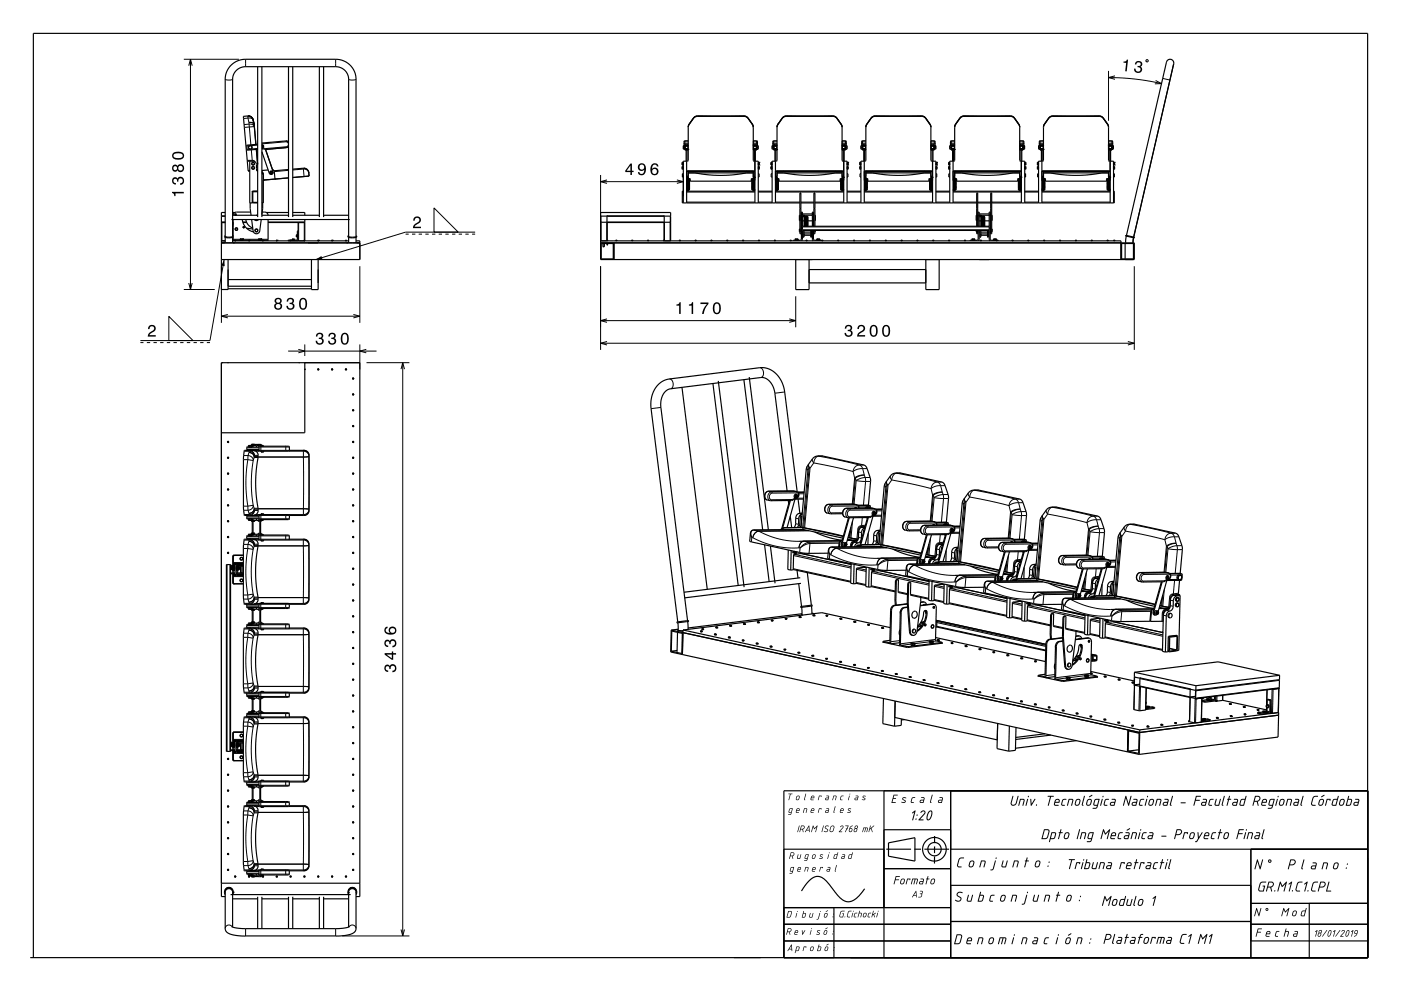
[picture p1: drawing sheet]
<svg xmlns="http://www.w3.org/2000/svg" width="420mm" height="297mm" viewBox="0 0 420 297" stroke-linecap="round" stroke-linejoin="round" font-family="sans-serif">
<g fill="none" stroke="#000" stroke-width=".35">
<path d="M77.2 20v45.1M78.5 20v45.1M86.5 20v45.1M87.8 20v45.1M95.7 20v45.1M97 20v45.1M74.4 34.8a1.87 1.87 0 0 1 1.7 2.1l.1 .3M76.2 37.2l-.2-.5a1.73 1.73 0 0 0-1.7-1.9l-1.3 .1 1.4 16.3h.5M76.2 37.2v.2M76.2 37.4l.5 5.9M76.2 37.4l.1 .5M206.3 38.2l.2-.8 1.4-1.9 1.1-.6h14.4l.9 .6 1.3 2 .2 .7"/>
<path d="M207 36.7l-.7 1.4v10l-.2 .2h-1.3v12.5M207 36.7l.7-1a1.62 1.62 0 0 1 1.4-.9h13.6a2.9 2.9 0 0 1 2.5 1.9M207 36.7h.1M225.2 36.7h.1M225.2 36.7l.6 1.4v10l.3 .2h1.2v12.5M232.9 38.2l.3-.8 1.4-2 1.1-.5h14.3l.9 .6 1.4 2 .1 .7M233.6 36.7l-.7 1.4v10l-.2 .2h-1.2v12.5M233.6 36.7l.7-1a1.62 1.62 0 0 1 1.5-.9h13.5a2.91 2.91 0 0 1 2.5 1.9M233.6 36.7h.1M251.8 36.7h.1M251.8 36.7l.6 1.4v10l.3 .2h1.2v12.5M259.6 38.2l.2-.8 1.4-1.9 1.1-.6h14.2l1 .5 1.4 2.1 .2 .7"/>
<path d="M260.2 36.7l-.6 1.2v10.2l-.3 .2h-1.2v12.5M260.2 36.7l.7-1a1.62 1.62 0 0 1 1.5-.9h13.5a2.91 2.91 0 0 1 2.5 1.9M260.2 36.7h.1M278.4 36.7h.1M278.4 36.7l.7 1.4v10l.2 .2h1.3v12.5M286.2 38.2l.2-.8 1.4-1.9 1.1-.6h14.2l1 .5 1.4 2.1 .2 .7M286.8 36.7l-.6 1.4v10l-.3 .2h-1.2v12.5M286.8 36.7l.8-1a1.64 1.64 0 0 1 1.4-.9h13.5a2.9 2.9 0 0 1 2.6 1.9M286.8 36.7h.1M305.1 36.7h.1M305.1 36.7l.6 1.4v10l.2 .2h1.3v12.5M312.8 38.2l.2-.8 1.4-1.9 1.1-.6h14.4l.9 .6 1.3 2 .2 .7"/>
<path d="M313.5 36.7l-.7 1.4v10l-.2 .2h-1.3v12.5M313.5 36.7l.7-1a1.64 1.64 0 0 1 1.4-.9h13.6a2.9 2.9 0 0 1 2.5 1.9M313.5 36.7h.1M331.7 36.7h.1M331.7 36.7l.6 1.4v10l.3 .2h1.2v12.5M74.1 48.3h1.8M74.7 43.7h.6l.3 .5-.3 .5h-.6l-.3-.5zM74.9 48.3v12.5h.7v-3.5h1.6M75.6 48.7h.5l.2 .4-.2 .4h-.5l-.2-.4zM75.6 49.9h.5l.2 .4-.2 .4h-.5l-.2-.4zM75.9 48.3l.9 .5 .1 2 .3 .5M75.9 57.3l-.3 .3"/>
<path d="M76.8 44.8l.4 4.6M77.2 51h-.2l.2 .2M77.2 43.2l-3.2 .3 .1 1.5 3.1-.3M77.2 57.5l-1.4 .1v3h1.4M78.5 51.6l.4 .8M78.5 44h.2l.1-.2-.3-.1h.2l.1 .2-.3 .1M78.5 51.8l.4 .8v8.2M78.5 43.5l.3-.1 .3 .4-.2 .4-.4 .1M78.5 44.5l1.1 .3M78.9 44.6h-.4M78.9 54v6.8h-.4M79.6 44.8l2.3 6.7a.62 .62 0 0 1-.4 .8 .62 .62 0 0 1-.8-.4l-2.2-6.4"/>
<path d="M79.6 44.8h.1M79.6 44.5v.3M79.6 44.8l2.1 6.1M80.4 50.9l-1.9 .2M81.1 51.7l.1 .2M81.1 51.7h.1M81.2 51.9h.1M81.2 51.5l-.1 .2M81.2 51.9h.2M81.2 51.5h.1M81.2 51.5h.2M81.4 51.5h.1"/>
<path d="M81.4 51.5l.1 .2M81.4 51.9h.1M81.5 51.7h.1M81.5 51.7l-.1 .2M81.7 50.9l.5 .4 .2 2.4M82.5 53.7l-3.6 .3M85.6 42.2l-7.1 .7M85.7 42.2l.8 .4zM85.8 44.2l.7-.3zM85.8 44.2l-6.2 .6M86.5 50.8l-4.3 .4-.5-.3M86.5 53.3l-4.1 .4"/>
<path d="M87.8 50.7l3.1-.3a1.5 1.5 0 0 1 1.7 1.4M91.1 50.4a1.5 1.5 0 0 1 1.5 1.4M92.6 51.8v1l-4.8 .4M204.5 48.7h.3M204.5 49.9h.3M204.5 50.7h.3M204.5 48.7v.8M204.5 49.9v.8M204.6 49.1v.4M204.6 48.7v.4M204.6 50.3v.4M204.6 49.9v.4"/>
<path d="M204.6 49.1h.2M204.6 50.3h.2M204.8 48.7h.1M204.8 50.7h.1M204.8 57.3h-.3v3.5h35.3M204.8 49.4l-.3 .1M204.8 52.1h-.2v1h.2M204.9 43.7v1M204.9 44.7h.1M204.9 43.7h.4v1M204.9 43.7h.1M204.9 44.2v.5"/>
<path d="M204.9 43.7v.5M204.9 44.2h.4M205.1 43.4h.1M205.1 44.7l.2 .1M205.3 43.7h.1M205.3 43.8l.2-.3h.6l.2 .3M205.3 44.7h-.4M205.4 44.5h.8M205.4 43.8h.8M205.5 43.7h.7l-.1 1.2-.7-.1zM205.7 44.5v.3h.3l-.1-.3M205.7 43.6v.2"/>
<path d="M205.7 44.5v.3M205.7 45v3.3M205.8 53.4h.5M205.8 57.3h20.5M205.8 51.2h20.5M205.8 53.1h.2M205.8 52.8h.5M205.8 51.4h20.5M205.8 54.1h.5M205.8 48.3v12.5M205.9 56.8l.3 .2M205.9 43.6v.2"/>
<path d="M205.9 45v3.3M206 56.7h.3M206 56.7h.1M206 53.1h.1M206 53.8h.1M206.1 53.2h.1M206 53.4v.4M206 56.9h-.1M206.1 53h.1M206 55.7l.4 .2M206.1 53.7h.1M206 56.4l.4 .2"/>
<path d="M206 55.4l.4 .3M206 57h.1M206 54.4l.4 .3M206 54l.4 .3M206 54.2l.4 .3M206 54.6v.1M206 54.8l.1 .2M206 55l.4 .3M206 55.2l.4 .3M206 55.6v.1M206 55.8l.1 .2M206 56l.4 .2"/>
<path d="M206 56.2l.4 .2M206 56.5v.2M206 54.4h.1M206 55.4h.1M206 56.4h.1M206.1 53.1h.1M206.1 53l-.1 .2M206.1 53.7l.4-.1 .1 .3M206.1 54.7l.2 .1M206.1 55.7l.3 .1M206.1 54l.3 .1M206.1 54.3l.2 .1"/>
<path d="M206.1 54.6v.1M206.1 54.8v.2M206.1 55l.3 .1M206.1 55l.3 .2M206.1 55.2l.3 .2M206.1 55.3h.4M206.1 55.6v.1M206.1 55.8v.2M206.1 56l.2 .2M206.1 56.2l.2 .2M206.1 56.3h.4M206.1 56.4h.1"/>
<path d="M206.1 56.6v.1M206.1 43.6v.2M206.1 56l.3 .1M206.1 54l.5-.2h-.5v.2M206.1 57h.1M206.1 54.6h.4M206.1 55.6h.4M206.1 56.5h.4M206.2 55.2h.3M206.2 56h.3M206.2 56.1l.3 .1M206.2 56.1v.1"/>
<path d="M206.3 53.4v.1M206.3 53.4l.2 .2M206.3 43.3l-1-.1v1.6l.2 .2h.6l.2-.2M206.3 42.2l-1.2 .1v1.4M206.3 53l-.2 .1M206.3 51.8h19.5M206.3 51.3h19.5M206.3 51.2v2.9M206.3 54.8h-.2M206.3 54.8h.2M206.3 54.4h-.2M206.3 55h-.1"/>
<path d="M206.3 56.3l-.2 .1M206.3 56.7v.2h-.5M206.3 54.4h.2M206.3 55h.2M206.3 56.3l.2 .1M206.4 54h-.2M206.4 53.9l-.3 .1M206.4 53.9l.1 .1M206.4 55.4h-.3M206.4 55.5h-.3M206.4 55.5h.1M206.4 55.7l-.3 .1"/>
<path d="M206.4 55.7h-.3M206.4 55.7h.1M206.4 54h.1M206.4 55.4h.1M206.4 55.7l.1 .1M206.4 54.1l.2 .1h-.4M206.4 54.1l-.3 .1M206.4 55.1h-.3M206.4 55.9h-.3M206.4 55.9h.1M206.4 56.1h-.3M206.4 56.1h.1"/>
<path d="M206.4 55.1h.1M206.4 54.3l-.3 .1M206.4 54.3l.1 .1M206.4 54.5l-.3 .1M206.4 54.5l.1 .1M206.4 54.7l-.3 .1M206.4 54.7l.1 .1M206.4 54.9h-.3M206.4 54.9l.1 .1M206.4 56.5h-.3M206.4 56.5h.1M206.4 53.5l-.3 .1"/>
<path d="M206.5 53.6h.4v.7h18.3l.1-.7h.4M206.5 53.6l.1 .4M206.5 56.1h.1M206.5 54.1h.1M206.5 54.2v.4l-.4-.2M206.5 54.4l.1 .1M206.5 54.8l.1 .1M206.5 54.6l.1 .1M206.5 55l.1 .1M206.5 55.2v.4l-.4-.2M206.5 55.4l.1 .1M206.5 55.8l.1 .1"/>
<path d="M206.5 55.6l.1 .1M206.5 56l.1 .1M206.5 56.2v.3l-.4-.1M206.5 56.4l.1 .1M206.5 56.6h.1M206.6 55.9l-.5 .1M206.6 51.8l-.3 .3M206.6 54.9l-.5 .1M206.6 53.9l-.5 .1M206.6 56l-.2 .1M206.6 54h.1M206.6 54.4h.1"/>
<path d="M206.6 54.6h.1M206.6 55h.1M206.6 55.4h.1M206.6 55.6h.1M206.6 56h.1M206.6 56.4h.1M206.6 56.5v.1M206.6 55l-.2 .1M206.6 54l-.2 .1M206.6 54l-.2 .2-.3-.1M206.6 54.2l-.3 .2M206.6 55l-.2 .2"/>
<path d="M206.6 55.2l-.2 .2M206.6 55.9l-.3 .3M206.6 56.2l-.3 .2M206.6 56.7l-.5 .3M206.6 55.5v.1M206.6 56.5h.1M206.6 54.6l-.3 .2M206.6 55.6l-.2 .2M206.6 56.5l-.2 .3-.3-.1M206.7 53.9l-.3 .4M206.7 54.1l-.3 .4M206.7 54.3l-.3 .4"/>
<path d="M206.7 54.5l-.3 .4-.4-.2M206.7 54.7l-.1 .3M206.7 54.9l-.3 .4M206.7 55.1l-.3 .4M206.7 55.3l-.3 .4M206.7 55.5l-.3 .4M206.7 55.7l-.1 .3M206.7 55.9l-.3 .3M206.7 56.1l-.3 .3M206.7 56.3l-.3 .3M206.7 56.5l-.2 .3-.5-.1M206.7 56.6l-.1 .3-.4 .1"/>
<path d="M206.7 54.2h.2M208.3 51.8a40.4 40.4 0 0 0 15.5 0M225.4 54.2h-.2M225.5 53.9l.3 .4M225.5 54.1l.3 .4M225.5 54.3l.3 .4M225.5 54.5l.2 .4 .4-.2M225.5 54.7v.3M225.5 54.9l.3 .4M225.5 55.1l.3 .4M225.5 55.3l.3 .4M225.5 55.5l.3 .4"/>
<path d="M225.5 55.7v.3M225.5 55.9l.3 .3M225.5 56.1l.3 .3M225.5 56.3l.3 .3M225.5 56.5l.2 .3 .4-.1M225.5 56.6l.1 .3 .4 .1M225.5 54l.3 .1M225.5 54.6l.3 .2M225.5 55.6l.3 .2M225.5 56.5l.3 .3 .3-.1M225.5 54l.3 .2 .3-.1M225.5 54.2l.3 .2"/>
<path d="M225.5 55l.3 .2M225.5 55.2l.3 .2M225.5 56.2l.3 .2M225.5 56.7l.5 .3M225.5 54.6h.1M225.5 55.5v.1M225.5 56.5h.1M225.5 55l.3 .1M225.5 56l.3 .1M225.5 54h.1M225.5 54.4h.1M225.5 55h.1"/>
<path d="M225.5 55.4h.1M225.5 55.6h.1M225.5 56h.1M225.5 56.4h.1M225.5 56.5v.1M225.6 53.9l.4 .1M225.6 54.9l.4 .1M225.6 51.8l.2 .3M225.6 55.9l.4 .1M225.6 54.1h-.1M225.6 54.2l.1 .4 .4-.2M225.6 54.4l-.1 .1"/>
<path d="M225.6 54.8v.1M225.6 54.6l-.1 .1M225.6 55l-.1 .1M225.6 55.2v.4l.5-.2M225.6 55.3h.5M225.6 55.4l-.1 .1M225.6 55.8v.1M225.6 55.6l-.1 .1M225.6 56l-.1 .1M225.6 56.2l.1 .3 .4-.1M225.6 56.4l-.1 .1M225.6 56.6h-.1"/>
<path d="M225.6 56.1h.1M225.6 53.6l-.1 .4M225.7 54.6h.3M225.7 55.2h.3M225.7 55.6h.3M225.7 56h.3M225.7 56.5h.3M225.8 53.5l.3 .1M225.8 54.5l.3 .1M225.8 54.5l-.2 .1M225.8 54.7l.3 .1M225.8 54.7l-.2 .1"/>
<path d="M225.8 56.5h.3M225.8 56.5h-.2M225.8 54.3l.3 .1M225.8 54.3l-.2 .1M225.8 54.9h.3M225.8 54.9l-.2 .1M225.8 56.1h.3M225.8 56.1h-.2M225.8 53.9l.3 .1M225.8 53.9l-.2 .1M225.8 54.1l-.2 .1h.4M225.8 54.1l.3 .1"/>
<path d="M225.8 55.1h.3M225.8 55.7l.2 .1M225.8 55.9h.3M225.8 55.9h-.2M225.8 55.1h-.2M225.8 55.7l-.1 .1M225.8 54h.2M225.8 55.4h.2M225.8 55.5h.3M225.8 55.5h-.2M225.8 55.7h.3M225.8 55.7h-.2"/>
<path d="M225.8 54h-.1M225.8 55.4h-.1M225.8 54.4h.2M225.8 54.8h.2M225.8 55h.2M225.8 56.3l.2 .1M225.8 54.4h-.1M225.8 54.8h-.1M225.8 55h-.1M225.8 56.3l-.1 .1M225.8 53.4l-.1 .2M225.8 43.3h1v1.6l-.8 .1-.2-.2"/>
<path d="M225.8 43.8l.2-.3h.6l.2 .3M225.8 42.2l1.2 .1 .1 1.4M225.8 53l.3 .1M225.8 52.8h.5M225.8 56.7h.5M225.8 56.7v.2h.5M225.8 51.2v2.9M225.8 53.4v.1M225.9 44.5h.8M225.9 43.8h.8M226 43.7h.7l-.1 1.2-.7-.1zM226 56.1l-.3 .1"/>
<path d="M226 56.1v.1M226 57h.1M226 54l-.5-.2h.5l.1 .2M226 56l-.2 .1M226 43.6v.2M226.1 54.3l-.3 .1M226.1 54.6v.1M226.1 54.8l-.1 .2M226.1 55l-.3 .2M226.1 55.2l-.3 .2M226.1 55.6v.1M226.1 55.8l-.1 .2"/>
<path d="M226.1 56l-.3 .2M226.1 56.2l-.3 .2M226.1 56.3h-.5M226.1 56.4h.1M226.1 56.6v.1M226.1 55l-.3 .1M226.1 53.1h.1M226.1 54l-.3 .1M226.1 53.7h.1M226.1 53.2h.1M226.1 53.7l-.5-.1v.3M226.1 54.7l-.3 .1"/>
<path d="M226.1 55.7l-.3 .1M226.1 53v.2M226.1 53.8h.1M226.1 53h.1M226.1 54l-.3 .3M226.1 54.2l-.3 .3M226.1 54.8v.2M226.1 55l-.3 .3M226.1 55.2l-.3 .3M226.1 56.5v.2M226.1 54.4h.1M226.1 55.4h.1"/>
<path d="M226.1 54.4l-.3 .3M226.1 55.4l-.3 .3M226.1 57h-.1M226.1 56.4l-.3 .2M226.1 55.7l-.3 .2M226.2 53.4l-.1 .4M226.2 53.1h.1M226.2 44.5v.3h.3v-.3M226.2 56.9h.1M226.2 56.7h.1M226.2 56.9l-.2 .1M226.2 43.6v.2"/>
<path d="M226.2 45v3.3M226.3 53.4h-.5M226.3 48.3v5.8h-.5M226.3 48.8h.1M226.3 49.3h.1M226.3 50.1h.1M226.3 50.6h.1M226.3 52.1h.1M226.3 53.1h.1M226.3 48.3v12.5M226.4 43.6v.2M226.4 44.5v.3"/>
<path d="M226.4 45v3.3M226.8 44.7h.5M226.8 43.7h.1M226.9 44.2h.3M227 44.7l-.2 .1M227.1 43.4h.1M227.2 44.2v.5M227.2 43.7v.5M227.3 43.7h-.4v1M227.3 43.7v1M227.3 57.3h4.2M227.3 49.4l.3 .1"/>
<path d="M227.3 48.7h.1M227.3 50.7h.1M227.3 52.1h.3v1h-.3M227.3 48.7h.3M227.3 50.7h.3M227.3 49.1h.3M227.3 50.3h.3M227.6 49.1v.4M227.6 48.7v.4M227.6 50.3v.4M227.6 49.9v.4M227.6 49.9h-.3"/>
<path d="M227.6 48.7v.8M227.6 49.9v.8M231.2 49.1v.4M231.2 48.7v.4M231.2 50.3v.4M231.2 49.9v.4M231.2 49.1h.2M231.2 50.3h.2M231.4 48.7h-.3v.8l.4-.1M231.4 48.7h.1M231.4 50.7h.1M231.5 49.9h-.4v.8h.3"/>
<path d="M231.5 52.1h-.3v1h.3M231.5 43.7h.4v1M231.5 43.7v1M231.5 44.2v.5M231.5 43.7v.5M231.5 44.2h.4M231.7 43.4h.1M231.8 44.7l.1 .1M231.9 43.7h.1M231.9 43.8l.3-.3h.6l.1 .3M231.9 44.7h-.4M232 44.5h.8"/>
<path d="M232 43.8h.8M232.1 43.7h.7v1.2l-.7-.1zM232.3 44.5v.3h.3v-.3M232.3 43.6v.2M232.3 44.5v.3M232.3 45v3.3M232.5 53.4h.2M232.5 57.3h20.4M232.5 51.2h20.4M232.5 53.1h.1M232.5 52.8h.4M232.5 51.4h20.4"/>
<path d="M232.5 56.7h.5v.2h-.5M232.5 48.3v12.5M232.6 56.7h.1M232.6 43.6v.2M232.6 45v3.3M232.6 56.8l.2 .2M232.6 53.1h.1M232.6 53.7h.1M232.6 53.2h.1M232.6 53.2v-.2l.1 .2M232.6 53.4v.4M232.6 56.9h.1"/>
<path d="M232.6 55.4l.4 .3M232.6 57h.2M232.6 54.4l.4 .3M232.7 54l.3 .3M232.7 54.2l.3 .3M232.7 54.8v.2M232.7 55l.3 .3M232.7 55.2l.3 .3M232.7 55.6l.3 .3M232.7 55.8v.2M232.7 56.2l.3 .2M232.7 54.4h-.1"/>
<path d="M232.7 55.4h-.1M232.7 53.1h.1M232.7 53.8h-.1M232.7 53.7l.4-.1 .1 .3M232.7 53.4v.4M232.7 54l.3 .1M232.7 53.4h.2M232.7 55l.3 .1M232.7 54.3l.3 .1M232.7 54.6l.3 .2M232.7 54.9l.5 .1M232.7 55l.3 .2"/>
<path d="M232.7 55.2l.3 .2M232.7 55.3h.5M232.7 55.6l.3 .2M232.7 55.8l.1 .2M232.7 56.3h.5M232.7 43.6v.2M232.7 56l.3 .1M232.7 54l.5-.2h-.4l-.1 .2M232.8 57h.1M232.8 54.2h.3M232.8 54.6h.3M232.8 55h.3"/>
<path d="M232.8 55.6h.3M232.8 56h.3M232.8 56.5h.3M232.8 56.1l.3 .1M232.8 56.1v.1M232.9 53.4l.1 .1M232.9 53.4l.6 .2v.7h18.3l.1-.7h.4M232.9 43.3l-.9-.1-.1 1.6 .2 .2h.6l.2-.2M232.9 42.2l-1.2 .1v1.4M232.9 53l-.2 .1M232.9 51.8h19.5M232.9 51.2v2.9h-.4"/>
<path d="M232.9 51.3h19.5M233 54.4h-.2M233 54.8h-.2M233 56.3l-.2 .1M233 54.4h.1M233 54.8h.1M233 56.3l.1 .1M233 53.5l-.3 .1M233 54h-.2M233 55.4h-.2M233 55.5h-.3M233 55.5h.2"/>
<path d="M233 55.7h-.3M233 55.7h.2M233 53.5h.1M233 54h.1M233 55.4h.1M233 53.9l-.3 .1M233 53.9l.2 .1M233 54.1l-.3 .1M233 54.1l.2 .1M233 55.1h-.3M233 55.7l-.2 .1M233 55.9h-.3"/>
<path d="M233 55.9h.2M233 56.1h-.3M233 56.1h.1M233 55.1h.2M233 55.7l.1 .1M233 54.3l-.3 .1M233 54.3l.2 .1M233 54.5l-.3 .1M233 54.5l.2 .1M233 54.7l-.3 .1M233 54.7l.2 .1M233 56.5h-.3"/>
<path d="M233 56.5h.2M233.1 55.2h-.3M233.1 55.2h.1M233.1 53.6l.2 .4M233.1 54.2h.1M233.1 56.1h.1M233.2 54.1h.1M233.2 54.2l-.1 .4-.4-.2M233.2 54.4v.1M233.2 54.8v.1M233.2 54.6v.1M233.2 55v.1"/>
<path d="M233.2 55.2l-.1 .4-.4-.2M233.2 55.4v.1M233.2 55.8v.1M233.2 55.6v.1M233.2 56v.1M233.2 56.2l-.1 .3-.4-.1M233.2 56.4v.1M233.2 56.6h.1M233.2 55.9l-.4 .1M233.2 51.8l-.3 .3M233.2 54.9l-.5 .1M233.2 53.9l-.5 .1"/>
<path d="M233.2 56l-.2 .1M233.2 54h.1M233.2 54.4h.1M233.2 54.6h.1M233.2 55h.1M233.2 55.4h.1M233.2 55.6h.1M233.2 56h.1M233.2 56.4h.1M233.2 56.5l.1 .1M233.2 55l-.2 .1M233.3 54l-.3 .2-.3-.1"/>
<path d="M233.3 54.2l-.3 .2M233.3 55l-.3 .2M233.3 55.2l-.3 .2M233.3 55.9l-.3 .3-.3-.2M233.3 56.2l-.3 .2M233.3 56.7l-.5 .3M233.3 54.6h.1M233.3 55.5v.1M233.3 56.5h.1M233.3 54l-.3 .1M233.3 54.6l-.3 .2M233.3 55.6l-.3 .2"/>
<path d="M233.3 56.5l-.3 .3-.3-.2M233.3 53.9l-.3 .4M233.3 54.1l-.3 .4M233.3 54.3l-.3 .4M233.3 54.5l-.3 .4-.3-.3M233.3 54.7l-.1 .3M233.3 54.9l-.3 .4M233.3 55.1l-.3 .4M233.3 55.3l-.3 .4M233.3 55.5l-.3 .4M233.3 55.7l-.1 .3M233.3 55.9l-.3 .3h-.3v-.2"/>
<path d="M233.3 56.1l-.3 .3M233.3 56.3l-.3 .3-.3-.2M233.3 56.5l-.3 .3h-.3v-.3M233.3 56.6l-.1 .3-.4 .1M233.3 54.2h.2M234.9 51.8h.1M239.8 58.1h.3M239.8 57.8h.3v12.3h-.3zM244 58.1h.3M250.5 51.8h-.1a40.3 40.3 0 0 1-15.4 0M252.1 54.2h-.3M252.1 56.3l.2 .3 .5-.1-.5 .1z"/>
<path d="M252.1 54.1l.3 .4M252.1 54.5l.2 .4 .5-.2-.4 .1M252.1 54.7v.3M252.1 55.1l.3 .4M252.1 55.3l.2 .3 .5-.1-.5 .1zM252.1 55.5l.3 .4M252.1 55.7l.1 .3M252.1 56.1l.3 .3M252.1 56.5l.2 .3 .5-.1M252.1 56.6l.1 .3 .4 .1M252.1 54l.3 .1M252.1 54.6l.3 .2"/>
<path d="M252.1 55.6l.3 .2M252.1 56.5l.3 .3 .3-.2M252.1 54l.3 .2 .3-.1M252.1 54.2l.3 .2M252.1 54l.1 .1M252.1 54.4l.1 .1M252.1 54.8l.1 .1M252.1 54.6l.1 .1M252.1 55l.3 .2M252.1 55.1l.3 .3M252.1 55l.1 .1M252.1 55.4l.1 .1"/>
<path d="M252.1 55.7l.1 .2M252.1 55.9l.3 .3M252.1 56.4l.1 .1M252.1 56.7l.5 .3M252.1 54.6h.1M252.1 55.5v.1M252.1 56.5h.1M252.1 55l.3 .1M252.2 53.9h.5h-.5M252.2 56l.2 .1M252.2 54.2h-.1M252.2 56h-.1"/>
<path d="M252.2 54.9h.1M252.2 55.9h.1M252.2 51.8l.2 .3M252.2 55.9l.4 .1M252.2 54.2h.4M252.2 54.2l.2 .1M252.2 55.2l.5 .1M252.2 55.6v.1M252.2 56v.1M252.2 56.2l.5 .1M252.2 56.6h.1M252.3 56.1l-.2 .1"/>
<path d="M252.3 53.6l-.2 .4M252.3 54.6h.3M252.3 55.2h.3M252.3 55.6h.3M252.3 56h.3M252.3 56.2h.3M252.3 56.5h.3M252.4 54.3l.3 .1M252.4 54.5l.3 .1M252.4 54.5l-.2 .1M252.4 54.7l.3 .1v.2M252.4 54.7l-.3 .3 .3 .3"/>
<path d="M252.4 54.9h.3M252.4 54.9l-.2 .1M252.4 56.5l.4 .2M252.4 56.5l-.3 .1M252.4 53.9l.3 .1M252.4 53.9l-.2 .1M252.4 54.1l.4 .2-.4 .2M252.4 54.1l-.2 .1M252.4 55.1l.4 .2-.4 .2M252.4 55.7l.2 .1M252.4 55.9h.3M252.4 55.9h-.2"/>
<path d="M252.4 56.1l.4 .2-.4 .1M252.4 56.1h-.1M252.4 55.1l-.3 .1M252.4 55.7l-.1 .1M252.4 53.5l.3 .1M252.4 54h.2M252.4 55.4h.2M252.4 55.5l.4 .2-.4 .2M252.4 55.5l-.3 .1M252.4 55.7l.4 .1-.1 .2M252.4 55.7l-.3 .3 .3 .2M252.4 53.5h.1"/>
<path d="M252.4 54h-.1M252.4 55.4h-.1M252.4 54.4h.2M252.4 55h.2M252.4 56.3l.2 .1M252.4 54.4h-.1M252.4 55h-.1M252.4 56.3l-.1 .1M252.4 54.8h.2M252.4 54.8h-.1M252.4 53.4l-.1 .2M252.4 43.3l1-.1v1.6l-.1 .2h-.6l-.3-.2"/>
<path d="M252.4 43.8l.3-.3h.6l.1 .3M252.4 42.2l1.2 .1 .1 1.4M252.4 53l.3 .1M252.4 52.8h.5M252.4 54.1h.5M252.4 56.7h.5M252.4 56.7v.2h.5M252.4 51.2v2.9M252.5 53.4l-.1 .1M252.5 56.2l.2-.2zM252.5 44.5h.8M252.5 43.8h.8"/>
<path d="M252.6 57h.1M252.7 56l-.3 .1M252.7 54.3l-.3 .1M252.7 54.4l-.3 .2-.3-.3 .3 .4M252.7 54.8l-.5 .1M252.7 55l-.3 .1M252.7 55l-.3 .2M252.7 55.2l-.3 .2M252.7 55.6l-.3 .2M252.7 55.8l-.1 .2M252.7 56.2l-.3 .2M252.7 53.1h.1"/>
<path d="M252.7 53.4h.1M252.7 43.6v1.3l.6-.1-.1-1.2M252.7 54l-.3 .1M252.7 54l-.1-.2h-.4l-.1 .3 .3 .2M252.7 53.4h-.2M252.7 53.8h.1M252.7 53.7h.1M252.7 53.2h.1M252.7 53.7l-.4-.1-.1 .3M252.7 53v.2M252.7 53.4v.4M252.7 53l.1 .2"/>
<path d="M252.7 53h.1M252.7 54l-.3 .3M252.7 55l-.3 .3M252.7 54.4h.1M252.8 54.4l-.4 .3M252.8 57h-.2M252.8 53.1h.1M252.8 53.4v.4M252.8 53.4h.1M252.8 44.5v.3h.3v-.3M252.8 56.7h.1M252.8 43.6v.2"/>
<path d="M252.8 45v3.3M252.8 56.9h.1M252.9 56.9l-.3 .1M252.9 48.8h.1M252.9 49.3h.1M252.9 50.1h.1M252.9 50.6h.1M252.9 52.1h.1M252.9 53.1h.1M252.9 48.3v12.5M253.1 43.6v.2M253.1 45v3.3"/>
<path d="M253.2 43.6h-.5v.2M253.4 44.7h.5M253.4 43.7h.1M253.5 43.7h.4M253.5 44.2h.3M253.6 44.7l-.2 .1M253.7 43.4h.1M253.8 44.2v.5M253.8 43.7v.5M253.9 43.7h.1M253.9 43.7v1M253.9 44.7h.1"/>
<path d="M253.9 57.3h4.2M253.9 49.4l.4 .1M253.9 48.7h.1M253.9 50.7h.1M253.9 52.1h.3v1h-.3M254 48.7h.3M254 50.7h.3M254 49.1h.2M254 50.3h.2M254.2 49.1v.4M254.2 48.7v.4M254.2 50.3v.4"/>
<path d="M254.2 49.9v.4M254.3 49.9h-.4M254.3 48.7v.8M254.3 49.9v.8M257.8 49.1v.4M257.8 48.7v.4M257.8 50.3v.4M257.8 49.9v.4M257.8 49.1h.3M257.8 50.3h.3M258.1 49.9v.8h-.3v-.8h.3M258.1 48.7h.1"/>
<path d="M258.1 50.7h.1M258.1 49.4l-.3 .1v-.8h.3v.8M258.1 52.1h-.3v1h.3M258.2 44.2v.5M258.2 43.7v.5M258.2 44.2h.3M258.3 43.4v.3M258.4 44.7l.2 .1M258.5 43.7h-.4v1h.5M258.5 43.7h.1M258.6 43.8l.2-.3h.6l.2 .3M258.7 44.5h.8"/>
<path d="M258.7 43.8h.8M258.7 43.7h.8l-.1 1.2-.7-.1zM258.9 44.5v.3h.3v-.3M258.9 43.6v.2M258.9 45v3.3M259.1 57.3h20.5M259.1 51.2h20.4M259.1 53.1h.1M259.1 53.4h.1M259.1 52.8h.5M259.1 51.4h20.4M259.1 56.7h.5"/>
<path d="M259.1 48.3v12.5M259.1 56.9h.1M259.2 56.9h.1M259.2 43.6v.2M259.2 44.5v.3M259.2 45v3.3M259.2 56.8l.2 .2M259.2 56.7h.1M259.2 53.4h.1M259.2 53.1h.1M259.2 53.7h.1M259.2 53.2h.1"/>
<path d="M259.2 53.2l.1-.2v.2M259.2 53.4v.4M259.3 56.4l.3 .2 .4-.3-.4 .3zM259.3 55.4l.3 .2 .4-.2-.4 .3zM259.3 57h.1M259.3 54.4l.3 .2 .4-.2-.4 .3zM259.3 54l.3 .3M259.3 55l.3 .3M259.3 56l.3 .2M259.3 53.1h.1M259.3 53.8h-.1M259.3 53.7l.6 .1-.5 .2 .1-.2 .4 .1"/>
<path d="M259.3 53.4v.4M259.3 54l.3 .1M259.3 54l.1-.2h.5v.3l-.3 .2M259.3 53.4h.3M259.3 55l.3 .1M259.3 54.3l.3 .1M259.3 54.8l.5 .1M259.3 55l.3 .2M259.3 55.2l.3 .2M259.3 55.3h.5M259.3 55.6l.3 .2M259.3 55.8l.1 .2"/>
<path d="M259.3 56.2l.3 .2M259.3 56.3h.5M259.3 43.6v.2M259.4 56l.2 .1M259.4 57h.1M259.4 54.2h.3M259.4 54.6h.3M259.4 55.6h.3M259.4 56h.3M259.4 56.2h.3M259.4 56.5h.3M259.6 53.4v.1"/>
<path d="M259.6 44.8h.1M259.6 53.4l.6 .3v.6h18.3v-.7l.6-.2M259.6 43.3l-1-.1v1.6l.2 .2h.5l.3-.2M259.6 42.2l-1.2 .1-.1 1.4M259.6 53l-.3 .1M259.6 51.8h19.5M259.6 51.2v2.9h-.5M259.6 51.3h19.5M259.6 54.4h-.2M259.6 54.8h-.2M259.6 55h-.2M259.6 56.3l-.2 .1"/>
<path d="M259.6 54.4h.1M259.6 54.8h.1M259.6 55h.1M259.6 56.3l.1 .1M259.6 56.7v.2h-.5M259.6 53.5l-.3 .1M259.6 54h-.2M259.6 53.9l-.3 .1M259.6 53.9l.2 .1M259.6 55.4h-.2M259.6 55.5l-.4 .2 .4 .2M259.6 55.5h.2"/>
<path d="M259.6 55.7l-.2 .1M259.6 55.7l-.3 .1 .1 .2M259.6 55.7h.2M259.6 55.9h-.3M259.6 55.9h.2M259.6 53.5h.1M259.6 54h.1M259.6 55.4h.1M259.6 55.7l.1 .1M259.6 54.1l-.4 .2 .4 .2M259.6 54.1l.3 .1M259.6 54.3l-.3 .1"/>
<path d="M259.6 54.3l.2 .1M259.6 54.9h-.3M259.6 54.9l.2 .1M259.6 55.1l-.4 .2 .4 .2M259.6 56.1l-.4 .2 .4 .1M259.6 56.1h.2M259.6 55.1h.2M259.6 54.5l-.3 .1M259.6 54.5l.2 .1M259.6 54.7l-.3 .1v.2M259.6 54.7l.2 .1M259.6 56.5l-.3 .2"/>
<path d="M259.6 56.5h.2M259.7 55.2h-.3M259.7 55.2h.1M259.8 53.6l.1 .4M259.8 56.1h.1M259.8 54.1h.1M259.8 54.2l.1 .1M259.8 54.4l.1 .1M259.8 54.6l.1 .1M259.8 54.8l.1 .1M259.8 55l.1 .1M259.8 55.2l.1 .1"/>
<path d="M259.8 55.4l.1 .1M259.8 55.6l.1 .1M259.8 55.8l.1 .1M259.8 56l.1 .1M259.8 56.2l.1 .1M259.8 56.4l.1 .1M259.8 56.6h.1M259.8 51.8l-.2 .3M259.8 54.8l.1 .3-.3 .2M259.8 56l-.2 .1M259.8 55.8l.1 .3-.3 .1M259.8 54h.1"/>
<path d="M259.8 54.4h.1M259.8 54.6h.1M259.8 55h.1M259.8 55.2h.1M259.8 55.4h.1M259.8 55.6h.1M259.8 56h.1M259.8 56.2h.1M259.8 56.4h.1M259.8 56.5l.1 .1M259.9 55l-.3 .1M259.9 54l-.3 .2-.3-.1"/>
<path d="M259.9 54.8l-.1 .1M259.9 55l-.3 .2M259.9 55.1l-.3 .3M259.9 55.7l-.5 .3M259.9 55.9l-.3 .3M259.9 56.1l-.3 .3M259.9 56.7l-.5 .3M259.9 55.5v.1M259.9 56.5h.1M259.9 54l-.3 .1M259.9 54.6l-.3 .2M259.9 55.6l-.3 .2"/>
<path d="M259.9 56.5l-.3 .3-.3-.2M259.9 54.1l-.3 .4M259.9 54.5l-.2 .4-.4-.3 .3 .2M259.9 54.7v.3M259.9 55.1l-.3 .4M259.9 55.5l-.3 .4M259.9 55.7l-.1 .3M259.9 56.5l-.2 .3-.4-.1M259.9 56.6l-.1 .3-.4 .1M260.2 54.2l-.6 .2M261.5 51.8h.1M261.6 51.8a40.3 40.3 0 0 0 15.4 0"/>
<path d="M277.1 51.8h-.1M278.5 54.2l.6 .2M278.7 54.3l.2 .3 .5-.1-.5 .2zM278.7 56.3l.3 .3 .4-.1-.4 .1zM278.7 54.1l.3 .4M278.7 54.5l.3 .4 .4-.3-.3 .2M278.7 54.7l.1 .3M278.7 55.1l.3 .4M278.7 55.3l.2 .3 .5-.1-.5 .1zM278.7 55.5l.3 .4M278.7 55.7l.1 .3M278.7 56.1l.3 .3"/>
<path d="M278.7 56.5l.2 .3 .5-.1M278.7 56.6l.1 .3 .4 .1M278.8 55.6l.2 .2M278.8 56.5l.3 .3 .2-.2M278.8 54l.2 .1M278.8 54l.2 .2 .3-.1M278.8 54.6l.3 .2M278.8 54.8v.1M278.8 55l.2 .2M278.8 55.1l.2 .3M278.8 55.7l.5 .3M278.8 55.9l.2 .3"/>
<path d="M278.8 56.1l.3 .3M278.8 56.7l.4 .3M278.8 54.6h.1M278.8 55.5v.1M278.8 56.5h.1M278.8 55l.2 .1M278.8 54h.1M278.8 54.4h.1M278.8 55h.1M278.8 55.2h.1M278.8 55.4h.1M278.8 56h.1"/>
<path d="M278.8 56.2h.1M278.8 56.4h.1M278.8 54.8l-.1 .3 .3 .2M278.8 56l.2 .1M278.8 55.8l-.1 .3 .3 .1M278.8 55.6h.1M278.8 56.5v.1M278.8 51.8l.3 .3M278.9 54.1h-.1M278.9 54.2l-.1 .1M278.9 54.4l-.1 .1M278.9 54.6l-.1 .1"/>
<path d="M278.9 54.8l-.1 .1M278.9 55l-.1 .1M278.9 55.2l-.1 .1M278.9 55.3h.4M278.9 55.6l-.1 .1M278.9 55.8l-.1 .1M278.9 56l-.1 .1M278.9 56.2l-.1 .1M278.9 56.4l-.1 .1M278.9 56.6h-.1M278.9 55.4l-.1 .1M278.9 56.1h.1"/>
<path d="M278.9 53.6l-.1 .4M278.9 54.2h.3M278.9 54.6h.3M278.9 55.6h.3M278.9 56h.3M278.9 56.5h.3M279 55.2h.2M279 55.2h-.1M279 54.3l.3 .1M279 54.3l-.1 .1M279 54.5l.3 .1M279 54.5l-.1 .1"/>
<path d="M279 54.7l.4 .1-.1 .2M279 54.7l-.1 .1M279 54.9h.3M279 54.9l-.1 .1M279 56.5l.4 .2M279 56.5h-.1M279 54.1l.4 .2-.4 .2M279 54.1l-.2 .1M279 55.1l.4 .2-.4 .2M279 56.1l.4 .2-.4 .1M279 56.1h-.1M279 55.1h-.1"/>
<path d="M279 53.5l.3 .1M279 54h.2M279 53.9l.3 .1M279 53.9l-.1 .1M279 55.4h.2M279 55.5l.4 .2-.4 .2M279 55.5h-.1M279 55.7l.2 .1M279 55.7l.4 .1-.1 .2M279 55.7h-.1M279 55.9h.3M279 55.9h-.1"/>
<path d="M279 53.5h.1M279 54h-.1M279 55.4h-.1M279 55.7l-.1 .1M279 54.4h.2M279 55h.2M279 56.3l.2 .1M279 54.4h-.1M279 55h-.1M279 56.3l-.1 .1M279.1 54.8h.1M279.1 54.8h-.2"/>
<path d="M279.1 43.3h1l-.1 1.6-.7 .1-.2-.2M279.1 43.8l.2-.3h.6l.2 .3M279.1 42.2l1.1 .1 .1 1.4M279.1 53l.2 .1M279.1 52.8h.4M279.1 51.2v2.9h.4M279.1 53.4v.1M279.2 44.5h.8M279.2 43.8h.8M279.2 43.7h.8l-.1 1.2-.7-.1zM279.2 56.1l-.3 .1M279.2 56.1v.1"/>
<path d="M279.2 57h.1M279.3 56l-.3 .1M279.3 43.6v.2M279.3 54.3l-.2 .1M279.3 54.8l-.5 .1M279.3 55l-.3 .1M279.3 55l-.3 .2M279.3 55.2l-.3 .2M279.3 55.6l-.3 .2M279.3 55.8v.2M279.3 56l-.3 .2M279.3 56.2l-.2 .2"/>
<path d="M279.3 56.3h-.4M279.3 53.1h.1M279.3 53.4h.1M279.3 54l-.3 .1M279.3 54v-.2l-.5 .1-.1 .2 .3 .2M279.3 53.4h-.2M279.3 53.8h.1M279.3 53.7h.1M279.3 53.2h.1M279.3 53.7l-.5 .1 .4 .2v-.2l-.4 .1M279.3 53.2l.1-.2v.2M279.3 53.4v.4"/>
<path d="M279.4 54l-.4 .3M279.4 55l-.4 .3M279.4 56l-.4 .2M279.4 57h-.2M279.4 53.1h.1M279.4 53.4v.4M279.4 56.9l-.2 .1M279.4 53.4h.1M279.4 44.5v.3h.3v-.3M279.4 56.7h.1M279.4 43.6v.2M279.4 44.5v.3"/>
<path d="M279.4 45v3.3M279.5 48.3l.1 12.5M279.5 48.8h.1M279.5 49.3h.1M279.5 50.1h.1M279.5 50.6h.1M279.5 52.1h.1M279.5 53.1h.1M279.6 56.7h-.5v.2h.5M279.7 43.6v.2M279.7 45v3.3M280.1 44.8h.1"/>
<path d="M280.1 44.7h.4M280.1 43.7h.1M280.1 43.7h.4M280.1 44.2h.4M280.3 44.7l-.2 .1M280.3 43.4v.3M280.5 44.2v.5M280.5 43.7v.5M280.5 43.7h.1M280.5 43.7v1M280.5 44.7h.1M280.6 57.3h4.1"/>
<path d="M280.6 49.9h.3v.8h-.3M280.6 48.7h.1M280.6 50.7h.1M280.6 52.1h.2v1h-.2M280.6 48.7h.3v.8l-.3-.1M280.6 49.1h.2M280.6 50.3h.2M280.8 49.1v.4M280.8 48.7v.4M280.8 50.3v.4M280.8 49.9v.4M284.4 48.7h.3"/>
<path d="M284.4 48.7v.8M284.4 49.9v.8M284.4 50.7h.1M284.4 49.9h.3M284.4 50.7h.3M284.4 49.9h.1M284.4 49.1v.4M284.4 48.7v.4M284.4 50.3v.4M284.4 49.9v.4M284.4 49.1h.3M284.4 50.3h.3"/>
<path d="M284.7 48.7h.1M284.7 50.7h.1M284.7 49.4l-.3 .1M284.7 52.1h-.3v1h.3M284.8 44.2v.5M284.8 43.7v.5M284.8 44.2h.4M284.9 43.4h.1M285 44.7l.2 .1M285.2 43.7h-.5v1h.5M285.2 43.7h.1M285.2 43.8l.2-.3h.6l.2 .3"/>
<path d="M285.2 44.8h.1M285.3 44.5h.8M285.3 43.8h.8M285.4 43.6h.6v.2M285.4 43.6v1.3l.7-.1-.2-1.2M285.5 44.5v.3h.3v-.3M285.6 43.6v.2M285.6 45v3.3M285.7 57.3h20.5M285.7 51.2h20.5M285.7 53.1h.1M285.7 53.4h.1"/>
<path d="M285.7 52.8h.5M285.7 51.4h20.5M285.7 54.1h.5M285.7 56.7h.5M285.7 48.3v12.5M285.8 56.9h.1M285.8 56.8l.2 .2M285.8 43.6v.2M285.8 45v3.3M285.8 56.7h.1M285.8 53.4h.1M285.9 53.1h.1"/>
<path d="M285.8 53.1h.1M285.9 53.7h.1M285.9 53.2h.1M285.9 53.2v-.2v.2M285.9 53.4v.4M285.9 57h.1M285.9 54l.3 .3M285.9 54.2l.3 .3M285.9 54.4l.3 .3M285.9 54.8l.1 .2M285.9 55l.3 .3M285.9 55.2l.3 .3"/>
<path d="M285.9 55.4l.3 .3M285.9 55.6l.3 .3M285.9 55.8l.1 .2M285.9 56l.3 .2M285.9 56.2l.3 .2M285.9 56.4l.3 .2M285.9 56.5v.2M285.9 53.8h.1M285.9 53.7l.4-.1 .2 .3M285.9 54l.3 .1M285.9 54l.1-.2 .5 .1v.2l-.3 .2M285.9 53.4h.3"/>
<path d="M286 54.3l.2 .1M286 54.8v.2M286 55l.2 .1M286 55l.2 .2M286 55.2l.2 .2M286 55.6l.2 .2M286 55.8v.2M286 56l.2 .2M286 56.2l.2 .2M286 56l.2 .1M286 57h.1M286 56h.3"/>
<path d="M286.1 56.1h.1M286.1 56.1l.2 .1M286.2 53.4v.1M286.2 53.4l.1 .2M286.2 43.3h-1v1.6l.8 .1 .2-.2M286.2 42.2l-1.2 .1-.1 1.4M286.2 53l-.3 .1M286.2 51.8h19.5M286.2 51.3h19.5M286.2 51.2v2.9M286.2 54.4l-.3 .1 .7-.1-.4 .3M286.2 55h-.2"/>
<path d="M286.2 56.3l-.3 .2 .7-.1-.4 .2M286.2 54.4h.1M286.2 54.8h.1M286.2 55h.1M286.2 56.3l.1 .1M286.2 56.7v.2h-.5M286.2 53.5l-.3 .1M286.2 53.9l-.2 .1M286.2 53.9l.2 .1M286.2 55.4l-.3 .1 .4 .1 .3-.3-.4 .4M286.2 55.5h-.2l.3 .1M286.2 55.5l.3 .1"/>
<path d="M286.2 55.7h-.2h.2M286.2 55.7l.4 .2-.4 .3M286.2 55.9h-.2M286.2 55.9h.2M286.2 53.5h.1M286.2 54h.1M286.2 55.4h.1M286.2 55.7l.1 .1M286.2 54.1l-.2 .1h.4M286.2 54.1l.2 .1M286.2 55.1h-.2l.3 .1M286.2 56.1h-.1"/>
<path d="M286.2 56.1h.2M286.2 55.1l.3 .1M286.2 54.3l-.2 .1M286.2 54.5l-.2 .1M286.2 54.5l.2 .1M286.2 54.7l-.2 .1h.2M286.2 54.7l.4 .3-.4 .3M286.2 54.9h-.2M286.2 54.9l.2 .1M286.2 56.5h-.2h.3M286.2 56.5l.3 .1M286.3 54.6l-.4 .1 .3 .1"/>
<path d="M286.4 53.6l.1 .4M286.4 56.1l.1 .1M286.4 54.2l-.2 .1M286.4 55.2l-.4 .1M286.4 55.6l.1 .1M286.4 56l.1 .1M286.4 56.2l-.4 .1M286.4 56.6h.1M286.5 54.9h.1M286.5 55.9h.1M286.4 55.9l-.4 .1M286.4 51.8l-.2 .3"/>
<path d="M286.5 54.9l-.5 .1M286.5 53.9l-.5 .1M286.5 56l-.3 .1M286.5 54.2h.1M286.5 56h.1M286.5 53.9l-.4-.1-.1 .2M286.5 55l-.3 .1M286.5 54l-.3 .1M286.5 54l-.2 .2-.4-.1 .3-.1M286.5 54.2l-.3 .2M286.5 54v.1M286.5 54.6l-.3 .2"/>
<path d="M286.5 54.4v.1M286.5 54.8v.1M286.5 54.6v.1M286.5 55l-.3 .2M286.5 55.1l-.3 .3M286.5 55v.1M286.5 55.4v.1M286.5 55.7l-.1 .2M286.5 55.9l-.3 .3M286.5 56.1l-.3 .3M286.5 56.4v.1M286.5 56.7l-.5 .3"/>
<path d="M286.5 54.6h.1M286.5 55.5v.1M286.5 56.5h.1M286.5 55.6l-.3 .2M286.5 56.5l-.3 .3-.2-.2M286.6 54.1l-.4 .4M286.6 54.5l-.4 .4-.3-.3M286.6 54.7l-.1 .3M286.6 55.1l-.4 .4M286.6 55.5l-.4 .4M286.6 55.7l-.1 .3M286.6 56.1l-.4 .3"/>
<path d="M286.6 56.5l-.2 .3-.5-.1M286.6 56.6l-.1 .3-.5 .1M286.6 54.2h.2M288.2 51.8a40.3 40.3 0 0 0 15.5 0M292.8 58.1h.3M297 57.8h.3v12.3h-.3zM297 58.1h.3M303.7 51.8h.1M305.3 54.2h-.2M305.3 53.9l.4 .4M305.3 54.1l.4 .4M305.3 54.3l.4 .4"/>
<path d="M305.3 54.5l.4 .4 .3-.3M305.3 54.7l.1 .3M305.3 54.9l.4 .4M305.3 55.1l.4 .4M305.3 55.3l.4 .4M305.3 55.5l.4 .4M305.3 55.7l.1 .3M305.3 55.9l.3 .3h.4v-.2M305.3 56.1l.4 .3M305.3 56.3l.4 .3 .3-.2M305.3 56.5l.3 .3h.4v-.3M305.3 56.6l.1 .3 .5 .1"/>
<path d="M305.4 55.6l.3 .2M305.4 56.5l.3 .3 .2-.2M305.4 54l.3 .1M305.4 54l.2 .2 .3-.1M305.4 54.2l.3 .2M305.4 54.6l.3 .2M305.4 55l.3 .2M305.4 55.2l.3 .2M305.4 55.9l.2 .3 .3-.2M305.4 56.2l.3 .2M305.4 56.7l.5 .3M305.4 54.6h.1"/>
<path d="M305.4 55.5v.1M305.4 56.5h.1M305.4 55l.3 .1M305.4 56l.3 .1M305.4 54h.1M305.4 54.4h.1M305.4 55h.1M305.4 55.4h.1M305.4 55.6h.1M305.4 56h.1M305.4 56.4h.1M305.4 56.5v.1"/>
<path d="M305.4 53.9l.5 .1M305.4 54.9l.5 .1M305.4 51.8l.3 .3M305.5 55.9l.4 .1M305.5 54.2h.1M305.5 54.1h-.1M305.5 54.2v.4l.4-.2M305.5 54.4l-.1 .1M305.5 54.8l-.1 .1M305.5 54.6l-.1 .1M305.5 55l-.1 .1M305.5 55.2v.4l.4-.2"/>
<path d="M305.5 55.3h.4M305.5 55.4l-.1 .1M305.5 55.8v.1M305.5 55.6l-.1 .1M305.5 56l-.1 .1M305.5 56.2v.3l.4-.1M305.5 56.4l-.1 .1M305.5 56.6h-.1M305.5 56.1h.1M305.5 53.6l-.1 .4M305.6 54.6h.3M305.6 55.6h.3"/>
<path d="M305.6 56.5h.3M305.6 54.2h.3M305.6 55h.3M305.6 56h.3M305.6 55.2h.3M305.6 55.2h.1M305.7 54.5l.2 .1M305.7 54.5l-.2 .1M305.7 54.7l.2 .1M305.7 54.7l-.2 .1M305.7 56.5h.2M305.7 56.5h-.2"/>
<path d="M305.7 54.1l.2 .1M305.7 54.1l-.2 .1M305.7 54.3l.2 .1M305.7 54.3l-.2 .1M305.7 55.1h.2M305.7 56.1h.2M305.7 56.1h-.2M305.7 55.1h-.2M305.7 53.5l.3 .1M305.7 54h.2M305.7 53.9l.2 .1M305.7 53.9l-.2 .1"/>
<path d="M305.7 55.4h.2M305.7 55.5h.2M305.7 55.5h-.2M305.7 55.7l.2 .1M305.7 55.7h.2M305.7 55.7h-.2M305.7 55.9h.2M305.7 55.9h-.2M305.7 53.5h-.1M305.7 54h-.1M305.7 55.4h-.1M305.7 55.7l-.1 .1"/>
<path d="M305.7 54.4h.2M305.7 54.8h.2M305.7 56.3l.2 .1M305.7 54.4h-.1M305.7 54.8h-.1M305.7 56.3l-.1 .1M305.7 53.4l-.6 .2v.7h-18.3v-.6l-.5-.1M305.7 43.3h1v1.6l-.8 .1-.2-.2M305.7 43.8l.2-.3h.6l.2 .3M305.7 42.2l1.1 .1 .1 1.4M305.7 44.8h.1M305.7 53l.3 .1"/>
<path d="M305.7 52.8h.5M305.7 53.4v.1M305.8 44.5h.8M305.8 43.8h.8M305.8 43.7h.8l-.1 1.2-.7-.1zM305.8 56.1l-.2 .1M305.8 56.1l.1 .1M305.9 57h.1M305.9 54l-.5-.2h.5l.1 .2M305.9 56l-.2 .1M305.9 43.6v.2M305.9 54.3l-.2 .1"/>
<path d="M305.9 54.6l-.2 .2M305.9 54.8v.2M305.9 55l-.2 .1M305.9 54.9l-.4 .1M305.9 55l-.2 .2M305.9 55.2l-.2 .2M305.9 55.6l-.2 .2M305.9 55.8v.2M305.9 56.2l-.2 .2M305.9 56.3h-.4M305.9 53.1h.1M306 53.4h.1"/>
<path d="M306 53.1h.1M306 54l-.3 .1M306 53.4h-.3M306 53.8h.1M306 53.7h.1M306 53.2h.1M306 53.7l-.4-.1-.2 .3M306 53.2v-.2v.2M306 53.4v.4M306 54l-.3 .3M306 54.2l-.3 .3M306 54.8l-.1 .2"/>
<path d="M306 55l-.3 .3M306 55.2l-.3 .3M306 55.6l-.3 .3M306 55.8l-.1 .2M306 56.2l-.3 .2M306 54.4h.1M306 55.4h.1M306 54.4l-.3 .3M306 57h-.1M306 55.4l-.3 .3M306 53.1h.2M306 53.4h.2"/>
<path d="M306 44.5v.3h.3v-.3M306.1 56.9h.1M306.1 56.7h.1M306.1 56.9l-.2 .1M306.1 43.6v.2M306.1 45v3.3M306.2 48.3v5.8h-.5v-2.9M306.2 48.8h.1M306.2 49.3h.1M306.2 50.1h.1M306.2 50.6h.1M306.2 52.1h.1"/>
<path d="M306.2 53.1h.1M306.2 56.7h-.5v.2h.5M306.2 48.3v12.5M306.3 43.6v.2M306.3 44.5v.3M306.3 45v3.3M306.7 44.7h.4M306.7 43.7h.1M306.7 44.2h.4M306.9 44.7l-.2 .1M306.9 43.4h.1M307.1 44.2v.5"/>
<path d="M307.1 43.7v.5M307.1 43.7h-.4v1M307.1 43.7v1M307.2 57.3h4.1M307.2 48.7h.1M307.2 50.7h.1M307.2 52.1h.2v1h-.2M307.2 48.7h.3v.8l-.3-.1M307.2 50.7h.3M307.2 49.1h.3M307.2 50.3h.3M307.5 49.1v.4"/>
<path d="M307.5 48.7v.4M307.5 50.3v.4M307.5 49.9v.4M307.5 49.9h-.3M307.5 49.9h.1M307.5 49.9v.8M307.5 50.7h.1M311 48.7h.3M311 49.9h.3M311 50.7h.3M311 48.7v.8M311 49.9v.8"/>
<path d="M311.1 49.1v.4M311.1 48.7v.4M311.1 50.3v.4M311.1 49.9v.4M311.1 49.1h.2M311.1 50.3h.2M311.3 48.7h.1M311.3 50.7h.1M311.3 49.4l-.3 .1M311.3 52.1h-.2v1h.2M311.4 43.7v1M311.4 44.7h.1"/>
<path d="M311.4 43.7h.4v1M311.4 43.7h.1M311.4 44.2v.5M311.4 43.7v.5M311.4 44.2h.4M311.6 43.4h.1M311.6 44.7l.2 .1M311.8 43.7h.1M311.8 43.8l.2-.3h.6l.2 .3M311.8 44.7h-.4M311.9 44.5h.8M311.9 43.8h.8"/>
<path d="M312 43.7h.7l-.1 1.2-.7-.1zM312.2 44.5v.3h.3l-.1-.3M312.2 43.6v.2M312.2 44.5v.3M312.2 45v3.3M312.3 53.4h.5M312.3 57.3h20.5M312.3 51.2h20.5M312.3 48.3v12.5M312.3 53.1h.2M312.3 52.8h.5M312.3 51.4h20.5"/>
<path d="M312.3 54.1h.5M312.4 56.8l.3 .2M312.4 43.6v.2M312.4 45v3.3M312.5 56.7h.3M312.5 56.7h.1M312.5 53.1h.1M312.5 53.8h.1M312.6 53.2h.1M312.5 53.4v.4M312.5 56.9h-.1M312.5 55.7l.4 .2"/>
<path d="M312.6 53.7h.1M312.6 53h.1M312.5 56.4l.4 .2M312.5 55.4l.4 .3M312.5 57h.1M312.5 54.4l.4 .3M312.5 54l.4 .3M312.5 54.2l.4 .3M312.5 54.6v.1M312.5 54.8l.1 .2M312.5 55l.4 .3M312.5 55.2l.4 .3"/>
<path d="M312.5 55.6v.1M312.5 55.8l.1 .2M312.5 56l.4 .2M312.5 56.2l.4 .2M312.5 56.5v.2M312.5 54.4h.1M312.5 55.4h.1M312.5 56.4h.1M312.6 53.1h.1M312.6 53.7l.4-.1 .1 .3M312.6 53l-.1 .2M312.6 54.7l.2 .1"/>
<path d="M312.6 55.7l.3 .1M312.6 54l.3 .1M312.6 54.3l.2 .1M312.6 54.6v.1M312.6 54.8v.2M312.6 55l.3 .1M312.6 55l.3 .2M312.6 55.2l.3 .2M312.6 55.3h.4M312.6 55.6v.1M312.6 55.8v.2M312.6 56l.2 .2"/>
<path d="M312.6 56.2l.2 .2M312.6 56.3h.4M312.6 56.4h.1M312.6 56.6v.1M312.6 43.6v.2M312.6 56l.3 .1M312.6 54l.5-.2h-.5v.2M312.6 57h.1M312.6 54.6h.4M312.6 55.6h.4M312.6 56.5h.4M312.7 55.2h.3"/>
<path d="M312.7 56h.3M312.7 56.1l.3 .1M312.7 56.1v.1M312.8 53.4v.1M312.8 53.4l.2 .2M312.8 43.3l-1-.1v1.6l.2 .2h.6l.2-.2M312.8 42.2l-1.2 .1v1.4M312.8 51.2v2.9M312.8 53l-.2 .1M312.8 51.8h19.5M312.8 51.3h19.5M312.8 54.8h-.2"/>
<path d="M312.8 54.8h.2M312.8 54.4h-.2M312.8 55h-.1M312.8 56.3l-.2 .1M312.8 56.7v.2h-.5M312.8 54.4h.2M312.8 55h.2M312.8 56.3l.2 .1M312.9 54h-.2M312.9 53.9l-.3 .1M312.9 53.9l.1 .1M312.9 55.4h-.3"/>
<path d="M312.9 55.5h-.3M312.9 55.5h.1M312.9 55.7l-.3 .1M312.9 55.7h-.3M312.9 55.7h.1M312.9 54h.1M312.9 55.4h.1M312.9 55.7l.1 .1M312.9 54.1l.2 .1h-.4M312.9 54.1l-.3 .1M312.9 55.1h-.3M312.9 55.9h-.3"/>
<path d="M312.9 55.9h.1M312.9 56.1h-.3M312.9 56.1h.1M312.9 55.1h.1M312.9 54.3l-.3 .1M312.9 54.3l.1 .1M312.9 54.5l-.3 .1M312.9 54.5l.1 .1M312.9 54.7l-.3 .1M312.9 54.7l.1 .1M312.9 54.9h-.3M312.9 54.9l.1 .1"/>
<path d="M312.9 56.5h-.3M312.9 56.5h.1M312.9 53.5l-.3 .1M313 53.6h.4v.7h18.3l.1-.7h.4M313 53.6l.1 .4M313 56.1h.1M313 54.1h.1M313 54.2v.4l-.4-.2M313 54.4l.1 .1M313 54.8l.1 .1M313 54.6l.1 .1M313 55l.1 .1"/>
<path d="M313 55.2v.4l-.4-.2M313 55.4l.1 .1M313 55.8l.1 .1M313 55.6l.1 .1M313 56l.1 .1M313 56.2v.3l-.4-.1M313 56.4l.1 .1M313 56.6h.1M313.1 55.9l-.5 .1M313.1 51.8l-.3 .3M313.1 54.9l-.5 .1M313.1 53.9l-.5 .1"/>
<path d="M313.1 56l-.2 .1M313.1 54h.1M313.1 54.4h.1M313.1 54.6h.1M313.1 55h.1M313.1 55.4h.1M313.1 55.6h.1M313.1 56h.1M313.1 56.4h.1M313.1 56.5v.1M313.1 55l-.2 .1M313.1 54l-.2 .1"/>
<path d="M313.1 54l-.2 .2-.3-.1M313.1 54.2l-.3 .2M313.1 55l-.2 .2M313.1 55.2l-.2 .2M313.1 55.9l-.3 .3M313.1 56.2l-.3 .2M313.1 56.7l-.5 .3M313.1 55.5v.1M313.1 56.5h.1M313.1 54.6l-.3 .2M313.1 55.6l-.2 .2M313.1 56.5l-.2 .3-.3-.1"/>
<path d="M313.2 53.9l-.3 .4M313.2 54.1l-.3 .4M313.2 54.3l-.3 .4M313.2 54.5l-.3 .4-.4-.2M313.2 54.7l-.1 .3M313.2 54.9l-.3 .4M313.2 55.1l-.3 .4M313.2 55.3l-.3 .4M313.2 55.5l-.3 .4M313.2 55.7l-.1 .3M313.2 55.9l-.3 .3M313.2 56.1l-.3 .3"/>
<path d="M313.2 56.3l-.3 .3M313.2 56.5l-.2 .3-.5-.1M313.2 56.6l-.1 .3-.4 .1M313.2 54.2h.2M314.8 51.8a40.4 40.4 0 0 0 15.5 0M331.9 54.2h-.2M332 53.9l.3 .4M332 54.1l.3 .4M332 54.3l.3 .4M332 54.5l.2 .4 .4-.2M332 54.7v.3M332 54.9l.3 .4"/>
<path d="M332 55.1l.3 .4M332 55.3l.3 .4M332 55.5l.3 .4M332 55.7v.3M332 55.9l.3 .3M332 56.1l.3 .3M332 56.3l.3 .3M332 56.5l.2 .3 .4-.1M332 56.6l.1 .3 .4 .1M332 56.5l.3 .3 .3-.1M332 54l.3 .1M332 54.6l.3 .2"/>
<path d="M332 55.6l.3 .2M332 54l.3 .2 .3-.1M332 54.2l.3 .2M332 55l.3 .2M332 55.2l.3 .2M332 56.2l.3 .2M332 56.7l.5 .3M332 54.6h.1M332 55.5v.1M332 56.5h.1M332 55l.3 .1M332 56l.3 .1"/>
<path d="M332 54h.1M332 54.4h.1M332 55h.1M332 55.4h.1M332 55.6h.1M332 56h.1M332 56.4h.1M332 56.5v.1M332.1 53.9l.4 .1M332.1 54.9l.4 .1M332.1 51.8l.2 .3M332.1 55.9l.4 .1"/>
<path d="M332.1 54.1h-.1M332.1 54.2l.1 .4 .4-.2M332.1 54.4l-.1 .1M332.1 54.8v.1M332.1 54.6l-.1 .1M332.1 55l-.1 .1M332.1 55.2v.4l.5-.2M332.1 55.3h.5M332.1 55.4l-.1 .1M332.1 55.8v.1M332.1 55.6l-.1 .1M332.1 56l-.1 .1"/>
<path d="M332.1 56.2l.1 .3 .4-.1M332.1 56.4l-.1 .1M332.1 56.6h-.1M332.1 56.1h.1M332.1 53.6l-.1 .4M332.2 54.6h.3M332.2 55.2h.3M332.2 55.6h.3M332.2 56h.3M332.2 56.5h.3M332.3 53.5l.3 .1M332.3 54.5l.3 .1"/>
<path d="M332.3 54.5l-.2 .1M332.3 54.7l.3 .1M332.3 54.7l-.2 .1M332.3 56.5h.3M332.3 56.5h-.2M332.3 54.3l.3 .1M332.3 54.3l-.2 .1M332.3 54.9h.3M332.3 54.9l-.2 .1M332.3 56.1h.3M332.3 56.1h-.2M332.3 53.9l.3 .1"/>
<path d="M332.3 53.9l-.2 .1M332.3 54.1l-.2 .1h.4M332.3 54.1l.3 .1M332.3 55.1h.3M332.3 55.7l.2 .1M332.3 55.9h.3M332.3 55.9h-.2M332.3 55.1h-.2M332.3 55.7l-.1 .1M332.3 54h.2M332.3 55.4h.2M332.3 55.5h.3"/>
<path d="M332.3 55.5h-.2M332.3 55.7h.3M332.3 55.7h-.2M332.3 54h-.1M332.3 55.4h-.1M332.3 54.4h.2M332.3 54.8h.2M332.3 55h.2M332.3 56.3l.2 .1M332.3 54.4h-.1M332.3 54.8h-.1M332.3 55h-.1"/>
<path d="M332.3 56.3l-.1 .1M332.3 53.4l-.1 .2M332.3 43.3h1v1.6l-.8 .1-.2-.2M332.3 43.8l.2-.3h.6l.2 .3M332.3 42.2l1.2 .1 .1 1.4M332.3 51.2v2.9M332.3 56.7v.2h.5M332.3 53l.3 .1M332.3 52.8h.5M332.3 56.7h.5M332.3 53.4v.1M332.4 44.5h.8"/>
<path d="M332.4 43.8h.8M332.5 43.7h.7l-.1 1.2-.7-.1zM332.5 56.1l-.3 .1M332.5 56.1v.1M332.5 57h.1M332.5 54l-.5-.2h.5l.1 .2M332.5 56l-.2 .1M332.5 43.6v.2M332.6 54.3l-.3 .1M332.6 54.6v.1M332.6 54.8l-.1 .2M332.6 55l-.3 .2"/>
<path d="M332.6 55.2l-.3 .2M332.6 55.6v.1M332.6 55.8l-.1 .2M332.6 56l-.3 .2M332.6 56.2l-.3 .2M332.6 56.3h-.5M332.6 56.4h.1M332.6 56.6v.1M332.6 55l-.3 .1M332.6 53.1h.1M332.6 54l-.3 .1M332.6 53.7h.1"/>
<path d="M332.6 53.2h.1M332.6 53.7l-.4-.1-.1 .3M332.6 54.7l-.3 .1M332.6 55.7l-.3 .1M332.6 53v.2M332.6 53.8h.1M332.6 53h.1M332.6 54l-.3 .3M332.6 54.2l-.3 .3M332.6 54.8v.2M332.6 55l-.3 .3M332.6 55.2l-.3 .3"/>
<path d="M332.6 56.5v.2M332.6 54.4h.1M332.6 55.4h.1M332.6 54.4l-.3 .3M332.6 55.4l-.3 .3M332.6 57h-.1M332.6 56.4l-.3 .2M332.6 55.7l-.3 .2M332.7 53.8h-.1M332.7 53.4l-.1 .4M332.7 53.1h.1M332.7 44.5v.3h.3v-.3"/>
<path d="M332.7 56.9h.1M332.7 56.7h.1M332.7 56.9l-.2 .1M332.7 43.6v.2M332.7 45v3.3M332.8 53.4h-.5M332.8 48.3v5.8h-.5M332.8 48.8h.1M332.8 49.3h.1M332.8 50.1h.1M332.8 50.6h.1M332.8 52.1h.1"/>
<path d="M332.8 53.1h.1M332.8 48.3v12.5M332.9 43.6v.2M332.9 44.5v.3M332.9 45v3.3M333.3 44.7h.5M333.3 43.7h.1M333.4 44.2h.3M333.5 44.7l-.2 .1M333.6 43.4h.1M333.7 44.2v.5M333.7 43.7v.5"/>
<path d="M333.8 43.7v1M333.8 43.7h-.4v1M333.8 57.3h.2v3.5h-36.7M333.8 49.4l.3 .1M333.8 48.7h.1M333.8 50.7h.1M333.8 52.1h.3v1h-.3M333.8 48.7h.3M333.8 50.7h.3M333.8 49.1h.3M333.8 50.3h.3M334.1 49.1v.4"/>
<path d="M334.1 48.7v.4M334.1 50.3v.4M334.1 49.9v.4M334.1 49.9h-.3M334.1 48.7v.8M334.1 49.9v.8M66.4 72.8h41.5M66.4 66.7h1.1M66.4 64.7h1.1M66.4 72.2h1.1M67.5 70.7l-.1 .4 1 .2a1.47 1.47 0 0 0 1.5-.4M67.5 63.7h-1.1v23.1h2v-9"/>
<path d="M67.5 71.1v1.7M69.4 65.8h35.4M69.7 67.2l.2 .1M69.7 67h.1M69.9 71.7h.1M69.7 70.7l.2 .2M69.7 70.9v-47.2a3.8 3.8 0 0 1 3.9-3.7h27.2l1.8 .5 1.4 1.3 .5 1.9v47.2M69.7 69.2h.2M69.7 67.7l.2 .1M69.7 67.5l.2 .1M69.7 67.4l.2 .1M69.7 67.3l.2 .1"/>
<path d="M69.7 71.9h.2M69.7 66.7h.2M69.7 72.2h34.8M69.7 63.7h.7M69.7 71.1v1.7M69.7 64.5h7.5M69.7 67.1h.1M69.7 66.9l.1 .1M69.7 70.9h.1M69.8 70.9h.1M69.8 70.9l-1.1 .2-1.2-.2v-47.2a6 6 0 0 1 6.1-5.9h27a6.1 6.1 0 0 1 6.1 5.9v47.2l-1.1 .2-1.1-.2M69.8 67h.1"/>
<path d="M69.8 67.6l.1 .1M69.8 66.8v.2M69.9 67.9h.1M69.9 66.7l-.1 .1M69.9 65.8v5M69.9 71v1.2M69.9 72h10.5M69.9 70.9h-.2M69.9 70.9h.1M70.5 64.2l.2-.1 .1 .3h-.4zM70.5 72.1l-.1 .1M70.5 72.1l.2 .1"/>
<path d="M70.5 72.1v.1M72 71.7h.3M72 71.7v.3h.8v-.3M72 71.6h.1M72 71.6h.8M72 72h.1M72.3 71.7h.5M72.3 71.7v.3M72.6 65.8a4.3 4.3 0 0 0 3.4 3.7M72.7 72h.1M72.8 71.6h.1M72.8 66.7h1.2"/>
<path d="M73 67.9h.2v.3l-.3-.1zM73.7 65.8l.7 1.6 1.4 .9M73.9 68.4l1.9 .2M74.7 72.1l-.2 .1M74.7 72.1l.1 .1M74.7 72.1v.1M74.8 72.2h.1M75 60.8l.3 3.7M75.1 63.6h-4.5l-.6 .4-.1 .5M75.4 65.8l.5 3.4a1 1 0 0 0 1 .9 1 1 0 0 0 1-.9l.4-3.4M75.6 60.6l.3 .2h1.3M76.2 65.8l.7 .3 .6-.3"/>
<path d="M76.7 64.5h.3M77.5 71.7h.3M77.5 71.7v.3M77.5 71.6h.1M77.5 71.6h.8M77.8 71.7h.5M77.8 71.7v.3M78.3 71.7l-.1 .3M78.3 71.6h.1M78.3 71.6v.4h-.8M78.5 64.5h8M78.6 63.6l1.3 .1 .5 .8"/>
<path d="M78.7 72.2h.1M78.8 60.8l-.3 3.5M78.8 72.1l-.2 .1M78.8 72.1l.2 .1M78.8 72.1v.1M79.9 63.7h6.6M80.4 65.8v6.4M80.4 66.7h11M82.8 72.1h.2M82.8 72h.3M82.8 72v.2M83 72.1h.1"/>
<path d="M83 72.1v.1M83.1 72v.2M86.9 72.1h.2M86.9 72h.4M86.9 72v.2M87 72.2h.1M87.1 72.1h.2M87.1 72.1v.1M87.3 72.2h.1M87.3 72v.2M87.5 71.7h.4M87.5 71.7v.2"/>
<path d="M87.5 71.7h.7M87.6 71.9v.1M87.8 63.7h3.6v.8M87.8 64.5h7.9M87.9 71.7h.3M87.9 71.7v.2M88.2 71.9v.1M88.2 71.7v.2M88.9 70.4h.3M88.9 70.4v.6M88.9 70.7v.3M88.9 70.4v.3"/>
<path d="M88.9 70.7h.2M89.1 70.4v.6M89.2 71h-.3M89.4 69.2l-.2 .1v2.6l-2.7 .1-.1 .2M89.4 66.7v5.5M91.1 72.1h.2M91.1 72h.4M91.1 72v.2M91.1 72.2h.1M91.3 72.1h.2M91.3 72.1v.1M91.4 65.8v6.2"/>
<path d="M91.5 72l-.1 .2M93.4 77.8v9h2v-9M95.2 72.1h.2M95.2 72h.4M95.2 72l.1 .2M95.4 72.1h.2M95.4 72.1v.1M95.6 72.2h.1M95.6 72v.2M97 64.5h7.5M99.4 72.1h.2M99.4 72h.3"/>
<path d="M99.4 72v.2M99.4 72.2h.1M99.6 72.1h.1M99.6 72.1v.1M99.7 72v.2M103.5 72.1h.2M103.5 72h.4M103.5 72l.1 .2M103.7 72.1h.2M103.7 72.1v.1M103.9 72v.2M104.3 70.9h.1"/>
<path d="M104.3 70.9h.2M104.5 70.9h-.2M104.5 70.9h.1M104.5 70.7l-.2 .2M104.5 71.1v1.7M106.7 70.7a.3 .3 0 0 1 .2 .4 .3 .3 0 0 1-.4 .1h-1.6l-.6-.3M106.7 72.2h1.2v5.6h-41.5M106.7 71.1v1.7M180 72.2h156v5.6M180.2 64.8h1.8l-.1 1.8-1.8-.1zM180.2 73h3.6v4.6h-3.6zM180.8 73.9h.3"/>
<path d="M180.8 73v.9M181.1 73v.9M181.9 73v.4M181.9 73.4h.2M182 72.2v-5.7l-.1 .2h17.3l-.2-.2v5.7M182 64.7v.1l-.1-.1h17.3l-.2 .1v-.1M182.1 73v.4M182.1 72.1v.1M182.2 72.2h.1M182.2 72v.1M182.2 72l-.1 .1M182.2 72.1v.1"/>
<path d="M184 72.8v5M184.6 72.1h.1M184.6 72.1v.1M184.6 72h.4M184.6 72v.1M184.7 72.1h.2M184.7 72.1v.1M184.9 72.1v.1M185 72h.1M185 72l-.1 .1M185 72v.1M185 72.1l-.1 .1"/>
<path d="M189.3 72.1h.1M189.3 72.1v.1M189.4 72.2h.1M189.4 72.1h.2M189.4 72.1v.1M189.6 72.1v.1M189.7 72.2h.1M189.7 72v.1M189.7 72l-.1 .1M189.7 72l-.4 .1M189.7 72.1v.1M194.1 72.1h.1"/>
<path d="M194.1 72.1v.1M194.1 72h.4M194.1 72v.1M194.2 72.1h.2M194.2 72.1v.1M194.4 72.1v.1M194.5 72h.1M194.5 72l-.1 .1M194.5 72v.1M194.5 72.1v.1M198.8 72.1h.1M198.8 72.1v.1"/>
<path d="M198.9 72v.1M198.9 72l-.1 .1M198.9 72.1v.1M199.2 64.8h1.8l-.1 1.8-1.8-.1zM201 72.2v-5.5h-.1l.1-.2-.1-1.8h.1v-1h-21v1h.2l-.2 .1 .2 1.9h-.2v11.1h160v-5h-160M203.6 72.1h.1M203.6 72.1l.1 .1M203.6 72h.4M203.6 72v.1M203.7 72.1h.2M203.7 72.1v.1M203.9 72.1v.1"/>
<path d="M204 72v.1M204 72l-.1 .1M204 72.1v.1M208.3 72.1h.1M208.3 72.1v.1M208.4 72h.3M208.4 72l-.1 .1M208.4 72.1h.2M208.4 72.1v.1M208.6 72.1v.1M208.7 72h.1M208.7 72l-.1 .1"/>
<path d="M208.7 72v.1M208.7 72.1v.1M213.1 72.1h.1M213.1 72.1v.1M213.2 72.2h.1M213.2 72.1h.2M213.2 72.1v.1M213.4 72.1v.1M213.4 72.2h.1M213.5 72v.1M213.5 72l-.1 .1M213.5 72l-.4 .1"/>
<path d="M213.5 72.1v.1M217.8 72.1h.1M217.8 72.1l.1 .1M217.9 72h.3M217.9 72l-.1 .1M217.9 72.1h.2M217.9 72.1v.1M218.1 72.1l.1 .1M218.2 72v.1M218.2 72l-.1 .1M218.2 72.1v.1M222.6 72.1h.1"/>
<path d="M222.6 72.1v.1M222.6 72h.4M222.6 72v.1M222.7 72.1h.2M222.7 72.1l-.1 .1M222.9 72.1v.1M223 72h.1M223 72l-.1 .1M223 72v.1M223 72.1l-.1 .1M227.3 72.1h.1M227.3 72.1v.1"/>
<path d="M227.4 72.2h.1M227.4 72.1h.2M227.4 72.1v.1M227.6 72.1v.1M227.7 72.2h.1M227.7 72v.1M227.7 72l-.1 .1M227.7 72l-.4 .1M227.7 72.1v.1M232.1 72.1h.1M232.1 72.1v.1M232.1 72h.4"/>
<path d="M232.1 72v.1M232.2 72.1h.2M232.2 72.1l-.1 .1M232.4 72.1v.1M232.5 72h.1M232.5 72l-.1 .1M232.5 72v.1M232.5 72.1v.1M236.8 72.1h.1M236.8 72.1v.1M236.9 72.2h.1M236.9 72.1h.2"/>
<path d="M236.9 72.1v.1M237.1 72.1v.1M237.2 72.2h.1M237.2 72l.1 .1M237.2 72l-.1 .1M237.2 72l-.4 .1M237.3 72.1v.1M237.8 72.2v-.2h2.1l.3-.3v-8.1h.3v8.1l-.2 .5M238.3 71.7h.3M238.3 71.7v.3h1v-.3M238.4 71.7h-.1M238.4 72h.1"/>
<path d="M238.5 77.8v9h4v-9M238.6 71.7h.5M238.6 71.7v.3M239.1 71.7v.3M239.2 72h.1M239.2 71.6l-.8 .1M239.2 71.7h-.1M239.2 71.7h.1M239.8 64.5v1.6M239.8 62.5h.3M239.8 68.6v.9M240.1 60.8h3.9"/>
<path d="M240.1 66.2h.1M240.1 64.4h.1M240.1 69.6h.1M240.1 68.6h.1M240.5 64.5h3M240.5 66.2h.6M240.5 69.6h.3M240.5 67.8h56M240.5 69.1h56M240.5 64.1h3M240.7 64.5h.1M240.8 69.1v2h.2v-2"/>
<path d="M240.9 64.6h.1M241 64.6h-.1M241 64.6h.1M241 70.1h2M241 69.6h2M241 70.5h2M241 64.9l.1 .1M241.1 64.6l-.1 .1M241.1 65.4l.7-.3 .4 .3M241.1 66.4h.1M241.1 66.4v.1M241.1 66.2v.1"/>
<path d="M241.1 66.6h.1M241.1 67.7v.1M241.1 65.9v.2M241.2 64.9l-.7 .2M241.2 64.5h.1M241.2 67.5l-.1 .2M241.2 64.5v.4M241.2 64.9h.1M241.2 67.8h.1M241.2 66h.1M241.2 67.7v.1M241.2 67.6h.1"/>
<path d="M241.2 67.4h.1M241.2 67.3h.1M241.2 67.1h.1M241.2 67h.1M241.2 66.8h.1M241.2 66.6h.1M241.2 66.5h.1M241.2 66.3h.1M241.2 66.2h.1M241.2 65.8h.1M241.2 65.7h.1M241.2 65.5h.1"/>
<path d="M241.2 65.4h.1M241.2 65.2h.1M241.2 65h.1M241.2 66.1h.1M241.3 65.7l.7-.1 .2 .3M241.3 65.7l-.2 .3M241.4 67.7h.1M241.4 67.5h.1M241.4 67.3v.1M241.4 67.2h.1M241.4 67v.1M241.4 66.9h.1"/>
<path d="M241.4 66.7h.1M241.4 66.6h.1M241.4 66.4h.1M241.4 66.2v.1M241.4 66.1h.1M241.4 65.9h.1M241.4 65.8h.1M241.4 65.6h.1M241.4 65.4h.2M241.4 65.3h.1M241.4 65.1h.1M241.4 67.3h.1"/>
<path d="M241.4 67h.1M241.4 66.8l.1 .1M241.4 66.2h.1M241.4 65.7l.1 .1M241.5 67.8h.5M241.6 72.1h.1M241.6 72.1v.1M241.6 72h.4M241.6 72v.1M241.7 72.1h.2M241.7 72.1v.1M241.8 67.7h.2"/>
<path d="M241.8 66.9h.2M241.8 66.7h.2M241.8 66.6h.2M241.8 66.4h.2M241.8 65.6h.2M241.8 65.4h.2M241.8 65.3h.2M241.9 72.1v.1M241.9 65.7l.2 .1M241.9 65.7l-.7 .2M241.9 67.8h.1M241.9 67.5h-.1"/>
<path d="M241.9 67.3h-.1M241.9 67.2h-.1M241.9 67h-.1M241.9 66.2h-.1M241.9 66.1h-.1M241.9 65.9h-.1M241.9 65.7l-.1 .1M242 72v.1M242 72l-.1 .1M242 67.5h-.1M242 67.3l-.1 .1M242 67.2h-.1"/>
<path d="M242 67l-.1 .1M242 66.2l-.1 .1M242 66.1h-.1M242 65.9h-.1M242 65.8h-.1M242 65.1h-.1M242 72.1v.1M242 67.5l-.8 .1M242 67.5l.1 .1M242.1 65.9l-.9 .1M242.1 67.7l-.9 .1M242.1 67.7h.1"/>
<path d="M242.1 66h.1M242.1 67.4l.1 .3M242.1 67.4l-.9 .1M242.1 67.4l-.5-.1-.4 .2M242.1 67.3l-.5-.2-.4 .2M242.1 67.1l-.5-.1-.4 .2M242.1 66.9l-.5-.1-.4 .2M242.1 66.8l-.5-.1-.4 .1M242.1 66.6l-.5-.1-.4 .2M242.1 66.5l-.5-.2-.4 .2M242.1 66.3l-.5-.1-.4 .2M242.1 66.1l-.5-.1-.4 .2"/>
<path d="M242.1 65.7l-.5-.2-.4 .2M242.1 65.5l-.5-.1-.4 .2M242.1 65.4l-.5-.2-.4 .2M242.1 65.2l-.4-.1-.5 .1M242.1 65l-.4-.1-.5 .2M242.1 66.3h.1M242.1 65.9l-.5-.1-.5 .1M242.1 65.9l.1 .2M242.2 67.6v.1M242.2 67.6l-.6-.1-.5 .2M242.2 67.5l-.2-.3h-.4l-.4 .1-.1 .3M242.2 67.3l-.2-.2-.4-.1-.5 .4"/>
<path d="M242.2 67.2l-.1-.2-.5-.1-.4 .1-.1 .3M242.2 67l-.1-.2-.5-.1-.4 .1-.1 .3M242.2 66.9l-.2-.3-.4-.1-.5 .5M242.2 66.6l-.2-.3-.4-.1-.5 .4M242.2 65.8l-.2-.3-.4-.1-.5 .4M242.2 65.6l-.2-.3h-.5l-.4 .4M242.2 65.3l-.2-.3h-.5l-.4 .1v.4M242.2 65.1l-.1-.2-.5-.1-.4 .1-.1 .3M242.2 66.7l-.2-.3h-.4l-.5 .4M242.2 66.1l-.6-.2-.5 .3M242.2 66.1v.1M242.2 66.7h.1"/>
<path d="M242.2 66.2h1.3M242.2 66.3l-.6-.2-.5 .3M242.2 66.3v.1M242.2 66.2h.1M242.2 67.7l-1 .1M243 69.1v2h.3v-2M243.3 69.6h.2M243.5 69.1v2.6l.3 .5M243.5 67.8v-4.2h.3v4.2M243.8 69.1l.1 2.8 2.8 .1M243.8 66.2h.2M243.8 64.4h.2"/>
<path d="M243.8 69.6h.2M244 62.5h.3M244 67.8v-10h.3v10M244 69.1v1h.3v-1M244.3 60.8h48.5M244.3 64.5v1.6M244.4 69.1l-.1 .4M244.8 71.7h.3M244.8 71.7v.3h1v-.3M244.8 71.7h.9M244.8 71.7h.1M244.9 72h.1"/>
<path d="M245.1 71.7h.5M245.1 71.7v.3M245.6 71.7v.3M245.7 72h.1M245.7 71.7h-.1M245.7 71.7h.1M246.3 72v.2M246.3 72.1h.1M246.3 72.1v.1M246.4 72l-.1 .1M246.4 72.1h.2M246.4 72.1v.1"/>
<path d="M246.6 72.1v.1M246.7 72h.1M246.7 72l-.1 .1M246.7 72l.1 .1M246.8 72.1l-.1 .1M251.1 72.1h.1M251.1 72.1v.1M251.1 72.2h.1M251.2 72.1h.2M251.2 72.1v.1M251.4 72.1v.1M251.4 72.2h.1"/>
<path d="M251.4 72l.1 .1M251.4 72v.1M251.5 72l-.4 .1M251.5 72v.1M251.5 72.1v.1M255.8 72.1h.1M255.8 72.1l.1 .1M255.9 72h.3M255.9 72l-.1 .1M255.9 72.1h.2M255.9 72.1v.1M256.1 72.1l.1 .1"/>
<path d="M256.2 72l.1 .1M256.2 72l-.1 .1M256.3 72.1v.1M260.6 72.1h.1M260.6 72.1v.1M260.6 72h.4M260.6 72v.1M260.7 72.1h.2M260.7 72.1l-.1 .1M260.9 72.1v.1M260.9 72h.1M260.9 72v.1"/>
<path d="M261 72v.1M261 72.1l-.1 .1M265.3 72.1h.1M265.3 72.1v.1M265.4 72.2h.1M265.4 72.1h.2M265.4 72.1v.1M265.6 72.1v.1M265.7 72.2h.1M265.7 72l.1 .1M265.7 72l-.1 .1M265.7 72l-.4 .1"/>
<path d="M265.8 72.1v.1M270.1 72.1h.1M270.1 72.1v.1M270.1 72h.4M270.1 72v.1M270.2 72.1h.2M270.2 72.1v.1M270.4 72.1v.1M270.5 72h.1M270.5 72l-.1 .1M270.5 72v.1M270.5 72.1v.1"/>
<path d="M274.8 72.1h.1M274.8 72.1v.1M274.9 72.2h.1M274.9 72.1h.2M274.9 72.1v.1M275.1 72.1v.1M275.2 72.2h.1M275.2 72v.1M275.2 72l-.1 .1M275.2 72l-.4 .1M275.2 72.1v.1M277.5 77.8v9h4v-9"/>
<path d="M279.6 72.1h.1M279.6 72.1l.1 .1M279.6 72h.4M279.6 72v.1M279.7 72.1h.2M279.7 72.1v.1M279.9 72.1v.1M280 72v.1M280 72l-.1 .1M280 72.1v.1M284.3 72.1h.1M284.3 72.1v.1"/>
<path d="M284.4 72h.3M284.4 72l-.1 .1M284.4 72.1h.2M284.4 72.1v.1M284.6 72.1v.1M284.7 72h.1M284.7 72l-.1 .1M284.7 72v.1M284.7 72.1v.1M289.1 72.1h.1M289.1 72.1v.1M289.2 72.2h.1"/>
<path d="M289.2 72.1h.2M289.2 72.1v.1M289.4 72.1v.1M289.4 72.2h.1M289.5 72v.1M289.5 72l-.1 .1M289.5 72l-.4 .1M289.5 72.1v.1M291.3 71.7v.3h1v-.3M291.4 71.7h.1M291.4 71.7h-.1M291.4 72h.1"/>
<path d="M291.5 71.7h.5M291.5 71.7v.3M292 71.7h.3M292 71.7v.3M292.2 72h.1M292.2 71.6l-.8 .1M292.2 71.6v.1M292.2 71.7h.1M292.6 69.1l.2 .4M292.8 64.5h-.2v1.6h.2M292.8 67.8v-10h.3v10M292.8 69.1v1h.3v-1"/>
<path d="M292.8 62.5h.3M293.1 60.8h3.9M293.1 66.2h.1M293.1 64.4h.1M293.1 69.6h.1M293.2 69.1v2.8l-2.4 .1v.2M293.2 67.8v-4.2h.3v4.2M293.5 69.1v2.7l-.2 .4M293.5 64.5h3M293.5 66.2h.6M293.5 69.6h.3M293.5 64.1h3"/>
<path d="M293.6 64.5h.1M293.8 69.1v2h.2v-2M293.8 72.1h.1M293.8 72.1l.1 .1M293.9 72h.3M293.9 72l-.1 .1M293.9 64.6h.1M293.9 72.1h.2M293.9 72.1v.1M293.9 64.6l.1 .1M294 64.6h-.1M294 64.6h.1"/>
<path d="M294 70.1h2M294 69.6h2M294 70.5h2M294.1 64.9v.1M294.1 64.6h.1M294.1 64.6l-.1 .1M294.1 66.4l.6-.3 .5 .3M294.1 65.4l.7-.3 .4 .3M294.1 65.3l.7-.4 .4 .4M294.1 66.4h.1M294.1 66.4v.1M294.1 66.6h.1"/>
<path d="M294.1 66.2v.1M294.1 67.7v.1M294.1 65.9v.2M294.1 72.1l.1 .1M294.2 64.9l-.7 .2M294.2 64.5h.1M294.2 67.5l-.1 .2M294.2 64.5v.4M294.2 64.9h.1M294.2 72v.1M294.2 72l-.1 .1M294.2 67.8h.1"/>
<path d="M294.2 66h.1M294.2 67.7v.1M294.2 67.6h.1M294.2 67.4h.1M294.2 67.3h.1M294.2 67.1h.1M294.2 67h.1M294.2 66.8h.1M294.2 66.6h.1M294.2 66.5h.1M294.2 66.3h.1M294.2 66.2h.1"/>
<path d="M294.2 65.8h.1M294.2 65.7h.1M294.2 65.5h.1M294.2 65.4h.1M294.2 65.2h.1M294.2 65h.1M294.2 66.1h.1M294.2 72.1v.1M294.3 65.7l.7-.1 .2 .3M294.3 65.7l-.2 .3M294.4 67.7h.1M294.4 67.5h.1"/>
<path d="M294.4 67.3v.1M294.4 67.2h.1M294.4 66.6h.1M294.4 66.4h.1M294.4 66.2v.1M294.4 66.1h.1M294.4 65.8h.1M294.4 65.6h.1M294.4 65.4v.1M294.4 65.3h.1M294.4 65.1h.1M294.4 67.8h.6"/>
<path d="M294.4 65.4h.1M294.4 67.8h.1M294.4 67.3h.1M294.4 66.2h.1M294.4 65.7l.1 .1M294.5 65.9h-.1M294.5 67l-.1 .1M294.5 66.9h-.1M294.5 66.7h-.1M294.8 67.7h.2M294.8 66.9h.2M294.8 66.7h.2"/>
<path d="M294.8 66.6h.2M294.8 66.4h.2M294.8 65.6h.2M294.8 65.4h.2M294.8 65.3h.2M294.9 65.7l.2 .1M294.9 65.7l-.7 .2M294.9 67.8h.1M294.9 67.5h-.1M294.9 67.3h-.1M294.9 67.2h-.1M294.9 67h-.1"/>
<path d="M294.9 66.2h-.1M294.9 66.1h-.1M294.9 65.9h-.1M294.9 65.7l-.1 .1M295 67.5h-.1M295 67.3l-.1 .1M295 67.2h-.1M295 67l-.1 .1M295 66.2l-.1 .1M295 66.1h-.1M295 65.9h-.1M295 65.8h-.1"/>
<path d="M295 65.1h-.1M295 67.5l-.8 .1M295 67.5l.1 .1M295.1 65.9l-.9 .1M295.1 67.7l-.9 .1M295.1 67.7h.1M295.1 66h.1M295.1 67.4l.1 .3M295.1 67.4l-.9 .1M295.1 67.4l-.5-.1-.4 .2M295.1 67.3l-.5-.2-.4 .2M295.1 67.1l-.5-.1-.4 .2"/>
<path d="M295.1 66.9l-.5-.1-.4 .2M295.1 66.8l-.5-.1-.4 .1M295.1 66.6l-.5-.1-.4 .2M295.1 66.5l-.5-.2-.4 .2M295.1 66.3l-.5-.1-.4 .2M295.1 66.1l-.4-.1-.5 .2M295.1 65.7l-.5-.2-.4 .2M295.1 65.5l-.5-.1-.4 .2M295.1 65.4l-.5-.2-.4 .2M295.1 65.2l-.4-.1-.5 .1M295.1 65l-.4-.1-.5 .2M295.1 66.3h.1"/>
<path d="M295.1 65.9l-.5-.2-.5 .2M295.1 65.9l.1 .2M295.2 67.6v.2l-.5-.1-.5 .1M295.2 67.6l-.6-.1-.5 .2M295.2 67.5l-.2-.3h-.4l-.5 .4M295.2 67.3l-.1-.2-.5-.1-.5 .4M295.2 67.2l-.1-.2-.5-.1-.4 .1-.1 .3M295.2 67l-.2-.2-.4-.1-.5 .4M295.2 66.9l-.2-.3-.4-.1-.4 .2-.1 .3M295.2 65.8l-.2-.3-.4-.1-.5 .4M295.2 65.6l-.2-.3h-.4l-.5 .4M295.2 65.1l-.2-.3-.7 .1-.2 .2v.4"/>
<path d="M295.2 66.7l-.2-.3h-.4l-.5 .4M295.2 66.1l-.6-.2-.5 .3M295.2 66.1v.1M295.2 66.7h.1M295.2 66.2h1.3M295.2 66.5l-.6-.3-.5 .4M295.2 66.2h.1M295.2 66.5h.1M295.2 66.5v.1M296 69.1v2h.3v-2M296.3 69.6h.2M296.8 72.2l-.3-.5v-8.1h.3v8.1l.3 .3h2.2v.2"/>
<path d="M296.8 66.2h.2M296.8 64.4h.2M296.8 69.6h.2M296.8 68.6h.2M297 62.5h.3M297.3 64.5h.1v1.6h-.1M297.3 68.6h.1l-.1 .9M297.8 71.7v.3h1v-.3M297.9 71.7h.1M297.9 71.7h.8M297.9 71.7h-.1M297.9 72h.1"/>
<path d="M298 71.7h.5M298 71.7v.3M298.5 71.7h.3M298.5 71.7v.3M298.6 72.1h.3M298.6 72.1v.1M298.6 72v.1M298.7 72v.2M298.7 71.7h.1M298.9 72.1v.1M299 72h.1M299 72l-.1 .1"/>
<path d="M299 72v.1M299 72.1l-.1 .1M303.3 72.1h.1M303.3 72.1v.1M303.4 72.2h.1M303.4 72.1h.2M303.4 72.1v.1M303.6 72.1l.1 .1M303.7 72v.1M303.7 72l-.1 .1M303.7 72l-.4 .1M303.7 72.1v.1"/>
<path d="M308.1 72.1h.1M308.1 72.1v.1M308.1 72h.4M308.1 72v.1M308.2 72.1h.2M308.2 72.1v.1M308.4 72.1v.1M308.5 72h.1M308.5 72l-.1 .1M308.5 72v.1M308.5 72.1v.1M312.8 72.1h.1"/>
<path d="M312.8 72.1v.1M312.9 72.2h.1M312.9 72.1h.2M312.9 72.1v.1M313.1 72.1v.1M313.2 72.2h.1M313.2 72v.1M313.2 72l-.1 .1M313.2 72l-.4 .1M313.2 72.1v.1M317.6 72.1h.1M317.6 72.1l.1 .1"/>
<path d="M317.6 72h.4M317.6 72v.1M317.7 72.1h.2M317.7 72.1v.1M317.9 72.1v.1M318 72v.1M318 72l-.1 .1M318 72.1v.1M322.3 72.1h.1M322.3 72.1v.1M322.4 72h.3M322.4 72l-.1 .1"/>
<path d="M322.4 72.1h.2M322.4 72.1v.1M322.6 72.1v.1M322.7 72h.1M322.7 72l-.1 .1M322.7 72v.1M322.7 72.1v.1M327.1 72.1h.1M327.1 72.1v.1M327.2 72.2h.1M327.2 72.1h.2M327.2 72.1v.1"/>
<path d="M327.4 72.1v.1M327.4 72.2h.1M327.5 72v.1M327.5 72l-.1 .1M327.5 72l-.4 .1M327.5 72.1v.1M331.8 72.1h.1M331.8 72.1l.1 .1M331.9 72h.3M331.9 72l-.1 .1M331.9 72.1h.2M331.9 72.1v.1"/>
<path d="M332.1 72.1l.1 .1M332.2 72v.1M332.2 72l-.1 .1M332.2 72.1v.1M333.8 72.1h.1M333.8 72.1v.1M333.9 72.2h.1M333.9 72.1h.2M333.9 72.1v.1M334.1 72.1v.1M334.2 72.2h.1M334.2 72v.1"/>
<path d="M334.2 72l-.1 .1M334.2 72l-.4 .1M334.2 72.1v.1M336.2 73h3.6v4.6h-3.6zM337.3 73v4.6M337.5 70.7l.1-.2 2.4 .6-.1 .2M337.5 70.7l-.1 2.1M337.5 70.7l2.4 .6M337.7 70.6l12-52a1.11 1.11 0 0 1 1.3-.8 1.11 1.11 0 0 1 .9 1.3l-12 52M339.8 73v4.6M339.9 71.3l-.2 1.5M340.1 71.2l-.2 .1"/>
<path d="M68.4 83.8h25M68.4 85.8h25M68.4 86.5h25M242.5 80.8h35M242.5 84.8h35M91.4 110.6v.2zM91.4 108.7v21h-25M95.2 110.6l.2-.1 .2 .3-.2 .1zM95.3 110.6l.3 .1-.3 .1zM99.4 110.6l.2-.1 .1 .3-.1 .1zM99.4 110.6l.3 .1-.3 .1zM103.5 110.6l.2-.1 .2 .3-.2 .1z"/>
<path d="M103.6 110.6l.3 .1-.3 .1zM105.7 113.3h.3v.2l-.1 .2zM105.7 118.1l.2-.1 .1 .3-.1 .1zM105.7 113.3l.3 .2h-.3zM105.7 118.1l.3 .1-.3 .1zM204.4 116.1l7.6 60.5M213.7 114.9l7.6 60.6M215.3 114.2l7.8 61.8M223 113.8l5.6 45M224.6 113l5.7 45.8M68.2 132.3l.2-.1 .1 .3-.1 .2zM68.2 137.1h.3v.2h-.3z"/>
<path d="M68.2 132.3l.3 .2h-.3zM68.2 137.1l.3 .1-.3 .1zM74 135v-1h3.7l-.1 1h-4.4l-.2 2.6v14.3l.2 2.4 4.4 .2 .1 .9-3.7 .1v-1M74.4 133.6h.3M74.4 133.6v.3h1.3v-.3M74.4 133.6h1.3M74.6 133.9v.1M74.7 133.6h.6M74.7 133.6v.3M74.9 133.5h4v.2M75.3 133.6h.4M75.3 133.6v.3"/>
<path d="M75.4 133.2h.3M75.4 133.2v.3M75.5 133.2h2.6M75.5 133.2h-.1M75.5 133.5h.1M75.5 133.9v.1M75.7 133.2h.4M75.7 133.2v.3M76.1 133.2h.3M76.1 133.2v.3M76.3 133.5h.1M76.3 133.2h.1"/>
<path d="M76.4 133.2v.3M76.6 135l.7 1 .1 1.1a48.3 48.3 0 0 0 0 16.2l-.8 1.1M76.6 135h.1M76.9 133.5v.5M77.4 133.5v-.3h1v.3M77.5 135l.3 .2h8.7l.3-.2M77.5 134l.3-.3h8.7l.3 .3v1M78.2 133.7h.1M78.2 135.2l.1 .3h.7v-.3M78.4 133.7h.1M78.8 133.7h.1M79.1 133.7h.1"/>
<path d="M86.8 135h4.6l.7 .3 .5 .7 .1 17.2a1.5 1.5 0 0 1-1.5 1.3h-4.4M105.7 122.8l.2-.1 .1 .3-.1 .2zM105.7 127.6l.2-.1 .1 .3-.2 .1zM105.7 132.3l.2-.1 .1 .3-.1 .2zM105.7 137.1h.3v.2h-.3zM105.7 122.8l.3 .2h-.3zM105.7 127.6l.3 .1-.3 .1zM105.7 132.3l.3 .2h-.3zM105.7 137.1l.3 .1-.3 .1zM68.2 141.8l.2-.1 .1 .3-.1 .2zM68.2 146.6h.3v.2h-.3zM68.2 151.3l.2-.1 .1 .3-.1 .2z"/>
<path d="M68.2 156.1h.3v.2h-.3zM68.2 141.8l.3 .2-.1 .1zM68.2 146.6l.3 .1-.3 .1zM68.2 151.3l.3 .2h-.3zM68.2 156.1l.3 .1-.1 .2zM74.4 155.9h.3M74.4 155.9v-.4h1.3v.4M74.4 155.9h1.3M74.6 155.5h.1M74.7 155.9h.6M74.7 155.5v.4M75.3 155.9h.4"/>
<path d="M75.3 155.5v.4M75.4 159.8h.7M75.4 159.8v.3h.9v-.3M75.4 159.8h.9M75.4 156.2h.3M75.4 156v.2M75.4 156.2l.1 .1M75.5 156h.1M75.5 155.5h.1M75.6 156.3v3.8M75.7 156.2h.4M75.7 156v.2"/>
<path d="M76.1 159.8h.2M76.1 159.8v.3M76.1 156.2h.3M76.1 156v.2M76.3 156h.1M76.4 156v.2M76.4 156.2l-.9 .1M76.6 154.4v.1M76.9 155.5v.5M77.4 156v.2h1v-.2M77.5 154.5l.3-.3h8.7l.3 .3M78.1 156.2v3.7"/>
<path d="M78.2 155.7h.1M78.2 154.2l.1-.2h.7v.2M78.4 155.7h.1M78.8 155.7h.1M78.9 155.7v.3l-4-.1M79.1 155.7h.1M86.8 154.5v1l-.3 .2h-8.7l-.3-.2M105.7 141.8l.2-.1 .1 .3-.1 .2zM105.7 146.6h.3v.2h-.3zM105.7 151.3l.2-.1 .1 .3-.1 .2zM105.7 156.1h.3v.2h-.3zM105.7 141.8l.3 .2-.1 .1z"/>
<path d="M105.7 146.6l.3 .1-.3 .1zM105.7 151.3l.3 .2h-.3zM105.7 156.1l.3 .1-.1 .2zM229.6 147.6l.7-.4 7.6-.1 1.3 .4 .3 .9-.4 .8-1.7 .8-6.3 .1-1.2-.3-.5-.4-.2-1zM234.3 158.5l-.2 .3M235.3 158.7l.1 .1M235.5 158.7l-.2 .1M235.5 158.7v.1M236 147.2l-3.7-29.6-.7-2-1.2-1.6-1-.7-1.2-.2-27.2 3.4a4.5 4.5 0 0 0-2.9 5.4l8 64.1M236.3 150l.1 1M236.7 150l-2.4 8.8 .7-.7h3.9M236.9 154.7l.4 3.4"/>
<path d="M236.9 150l-2.3 8.3M237.4 150h-.1M237.5 149.7l-.1 .3M238.2 149.2l.4 .1M238.3 149.6l-2.3 8.5M238.4 149.3h.1M238.4 149.2l-.1 .1M238.4 148.1l.4 .1M238.5 148.8l.1 .2M238.5 148.8h.1M238.5 148.1l.1 .1M238.6 149h.1"/>
<path d="M238.6 149.3h-.2M238.6 149h.3M238.6 148.5l-.1 .3M238.6 148.5h.1M238.7 148.5v.2M238.7 148.7h.1M238.7 148.7l-.1 .3M238.7 148.7h.3M238.8 148.2a.6 .6 0 0 0-.7 .4 .6 .6 0 0 0 .3 .7M238.8 148.2l.3 .6-.5 .5M238.8 149h-.2M238.9 149h-.1"/>
<path d="M238.9 148.5h.1M238.9 148.5h-.3M238.9 148.5l.1 .2M238.9 158.1h-.1M239 148.7l-.1 .3M239 147.4l-3.8-30.4-.9-2.8-1.9-2.5-2.1-1.2-2.1-.3-27.5 3.4a7.3 7.3 0 0 0-5.6 8.5l8.1 64.3M239.3 149.6l.5 4.2M240.1 157.8h.1M240.4 158l-1.5 .1M240.5 154.1h.1M240.5 154.1l-.5 .5-.3 3.1 .4 .1M240.5 154.1a1.41 1.41 0 0 0-1.1 1.4v1.9l-.3 .6"/>
<path d="M240.5 153.8l-.9 .1a1.42 1.42 0 0 0-1 1.4l-.1 1.9-.5 .9M240.7 158.1h.1M240.7 158.1v.6l12 2.6M240.7 158.1l12.1 2.7M240.7 158.1l-5.5 .1-.7 .6M240.9 158.7l-15.2 .2-.5 .2-.2 .5-.2 2.6 15.5 3.5 8 .1M240.9 149.6h-2.7M241.1 147.5h-1.9M244.2 159.4l4 1.6 4.3 .9M253.1 152.6l.6-.3h7.5l1.3 .3 .4 .9-.4 .8-1.8 .8-6.2 .1-1.3-.3-.5-.5-.1-.9zM254.4 155.2l-2.2 7.8 .1 .6 .5 .3M254.6 155.2l-2.2 7.8 .1 .6 .3 .3"/>
<path d="M255.9 155.2l-2.2 7.6M256.3 152.1h.5M256.3 152.1l-.1 .2M256.3 152.1h.1M256.8 152.1h.1M256.8 152.1l.1 .2M257.5 152.3l-.3-.9-1.2-.3-7.6 .1a1.38 1.38 0 0 0-1.2 1.1 1.38 1.38 0 0 0 .8 1.5l1.1 .2h3.5M258.4 158h.1M258.4 158a1.42 1.42 0 0 0-1 1.4v1.7a1.79 1.79 0 0 1-1.6 1.7l-.5 1.1M258.9 159.2v.1M258.9 159.2h.1M259.1 158.8l-.2 .4"/>
<path d="M259.2 158.2a1.48 1.48 0 0 0-.9 1.4l-.1 1.7a1.78 1.78 0 0 1-1.5 1.7l-.5 .9M259.3 157.9l-.9 .1M259.6 151.9l-.1 .4M259.6 151.9l.4 .1M260 152l-.1 .3M260 155.1v.4M260.1 155.1l-2.4 8.8 .6-.6 3.9-.1M260.3 159.8l-.1 3.4M260.3 151.4h.1M260.3 151.4h-3.1M260.3 151.4l.6 .2v.7M260.3 155.1l-2.3 8.3"/>
<path d="M260.3 151.4l.7-7.7-1.1-3.3-.4-.8-.6-.2-12.2-2.7h-1.5a4.2 4.2 0 0 0-2.8 2.5l-.7 1.5-1.6 17.2 12.7 2.8M260.6 151.9l-.6 .1M260.6 151.9l.1 .4-.4-.3-.4 .3M260.6 151.9h-1M260.9 154.8l-.1 .3M261.7 154.7l-2.4 8.5M261.8 154.4h.1M261.8 154.3l-.1 .1M261.8 153.3h.4M261.9 153.9h.1M261.9 153.9l.1 .2M261.9 153.2l.1 .1"/>
<path d="M262 154.1h.1M262 154.4h-.2M262 154.1h.2M262 153.6l-.1 .3M262 153.6h.1M262 153.2l-.3 .1-.2 .5 .3 .6M262 153.2l.2 .1M262 153.6l.1 .2M262.1 153.8h.1M262.1 153.8l-.1 .3M262.1 153.8h.2M262.2 153.3l.3 .4-.1 .5-.3 .2-.5-.1"/>
<path d="M262.2 154.1h-.2M262.2 153.6h.1M262.2 154.1h.1M262.2 153.6h-.2M262.2 153.6l.1 .2M262.3 153.8h.1M262.3 153.8l-.1 .3M263.8 159.2l-.5 .5-.2 3.1 .4 .1M263.8 159.2h.1M263.8 159.2a1.42 1.42 0 0 0-1 1.4v1.8l-.3 .8M263.9 158.9l-.9 .1a1.43 1.43 0 0 0-1.1 1.4l-.1 2-.4 .8M264.3 154.7h-2.7"/>
<path d="M264.4 152.6h-1.8M276.4 157.8l.6-.4h7.6l1.3 .3 .4 .9-.5 .8-1.7 .8-6.3 .1-1.2-.3-.4-.4-.2-1zM279.7 157.2h.5M279.7 157.2l-.1 .2M279.7 157.2h.1M280.2 157.2h.1M280.2 157.2v.2M280.9 157.4l-.3-.9-1.2-.3-7.6 .1a1.38 1.38 0 0 0-1.2 1.1 1.38 1.38 0 0 0 .8 1.5l1.1 .2h3.5M283 157l.3 .1M283 157l-.2 .4M283.7 156.5h.1M283.7 156.5l-3.1 .1"/>
<path d="M283.7 156.5l.5 .2 .1 .7M283.7 156.5l.7-7.6-1.1-3.4-.4-.7-.6-.3-12.2-2.7h-1.5a4.2 4.2 0 0 0-2.9 2.5l-.6 1.5-1.6 17.2 12.7 2.8M283.9 157l-.6 .1M283.9 157l.2 .4-.4-.3-.5 .3 .1-.3M283.9 157h-.9M284.2 159.9l-.1 .3M285 159.4l.4 .1M285.1 159.8l-2.4 8.5M285.1 159.4l-.1 .1M285.2 158.4l.4 .1M285.3 158.3l.1 .1M285.4 159.2v.1"/>
<path d="M285.4 159.2h-.1M285.4 158.7v.5M285.4 159.2h.1M285.4 159.2h.2M285.4 158.7h.1M285.4 158.7v.1M285.4 158.8l.1 .1M285.5 158.9h.1M285.5 158.9l-.1 .3M285.5 158.9l.2 .1M285.6 158.5l-.1-.1a.56 .56 0 0 0-.7 .4 .56 .56 0 0 0 .5 .7M285.6 158.5l.3 .5-.5 .5"/>
<path d="M285.6 159.2l-.2 .1M285.6 158.7h.1M285.6 159.2h.1M285.6 158.7h-.2M285.6 158.7l.1 .2M285.7 158.9v.1M285.7 159l-.1 .2M287.6 159.8h-2.7M287.8 157.7h-1.8M67.9 169.2h1.2v56h-1.2zM68.2 160.8l.2-.1 .1 .4-.1 .1zM68.2 165.6l.3-.1v.3l-.1 .1z"/>
<path d="M68.2 160.8l.3 .2h-.3zM68.2 165.6l.3 .1-.3 .1zM69.1 169.7h1.3l-.4 .2-.1 .4 .1 .4 .4 .1M69.1 171.7h1.3M69.1 171.9h1.3l-.1 .3M69.1 169.4h1.3M69.4 169.4v.3M69.4 171.7v.2M69.8 169.7l-.4 .2-.1 .4 .5 .5M69.8 169.7h.1M69.8 169.7h.4M69.8 170.8v.9"/>
<path d="M69.9 174.4l.5 .6M69.9 174.9h3.1M69.9 169.2h3.1M69.9 172.5h3.1M69.9 172.2h3.1M69.9 168.9h3.1M69.9 169.7l-.4 .2-.1 .4 .2 .4 .4 .1M69.9 169.7h.5M69.9 170.8h-.1M69.9 169.7h.1M69.9 172.2l-.1-.2v3h3.2M70 169.7l-.4 .2-.1 .4 .2 .4 .4 .1"/>
<path d="M70.1 169.7l-.5 .3v.5l.3 .3h.5M70.1 169.7h.1M70.1 172h.1M70.1 169.7l-.3 .2-.1 .4 .5 .5M70.2 172.1h.1M70.2 172h-.1M70.2 172h.1M70.2 169.7l-.3 .2-.2 .4 .2 .4 .4 .1M70.2 169.7h.1M70.2 172v.1M70.3 169.7l-.3 .2-.2 .4 .5 .5M70.4 166.4l-.5 .5"/>
<path d="M70.4 166.4h.1M70.4 170.8h.1M70.4 169.7l-.4 .5 .4 .6M70.4 169.7l-.3 .5 .3 .6M70.4 169.8l-.2 .5 .2 .5M70.4 169.8l-.2 .4 .2 .5M70.4 169.9v.7M70.4 170.1v.3M70.4 169.2v3M70.8 170.6l.5 .2v.9M70.8 171.7h2.1M70.8 171.9h2.1"/>
<path d="M70.8 169.7h.1M70.8 169.2v3M70.8 169.8h.4M70.8 170.8h.1M70.8 169.6v.1M70.8 169.8v.1M70.9 170.8h-.1M70.9 169.8l-.1 .2M71 170.1v.4M71 169.8l-.2 .4M71 170v.5M71 170v.6"/>
<path d="M71.1 169.9l.2 .3-.1 .4zM71.1 170.8l-.3-.1 .4 .1M71.2 169.9l.2 .3-.2 .5M71.2 169.8l.5 .4-.4 .5-.4-.4 .4-.5M71.2 169.7l.6 .3v.5l-.5 .3-.5-.4M71.2 169.4h1.7M71.2 169.8h.1M71.2 169.9l.3 .3-.3 .5M71.3 169.2v.2M71.3 171.9v.3M71.3 169.8l.4 .4-.4 .5 .3-.4zM71.3 170.8h-.5h.2"/>
<path d="M71.3 169.7h1.6M71.4 169.2l-.2 .6M72 167.2l.3-.2 .5 .2v.5l-.4 .2-.4-.2zM72 173.7l.3-.2 .5 .2v.5l-.4 .2-.4-.2zM72.1 169.7v2M72.5 169.7v2M72.9 169.2v3M73 166.4h-3.2v3M74 161.6v-1l3.6 .1v.9l-4.4 .1-.2 2.5v14.3l.2 2.5 4.4 .1v.9l-3.6 .1v-1M74.4 160.2h.3M74.4 160.2l4.5-.1-.1 .2M74.4 160.2v.4h1.2v-.4"/>
<path d="M74.5 160.6h.1M74.7 160.2h.6M74.7 160.2v.4M74.9 160.1v.1M75.3 160.2v.4M75.5 160.2h.1M75.5 160.2h-.2M75.5 160.1h.1M75.5 160.6h.1M75.6 160.2h.1M76.2 160.1h.1M76.6 161.6l.7 1 .1 1.1a48.1 48.1 0 0 0 0 16.2l-.8 1.2"/>
<path d="M76.9 160.1v.5M77.4 160.1v-.2h1v.2M77.5 161.6l.2 .2h8.8l.2-.2M77.5 160.6l.2-.3h8.8l.2 .3v1M78.2 160.3h.1M78.2 161.8v.3M78.2 162.1h.1M78.2 162.1h.8M78.3 160.3h.1M79 161.8v.3M79 162.1h.1M79.1 160.3h.1"/>
<path d="M86.7 161.6h4.7l.7 .4 .5 .7v17.1a1.49 1.49 0 0 1-1.4 1.3h-4.5M105.7 160.8l.2-.1 .1 .4-.1 .1zM105.7 165.6l.3-.1v.3l-.1 .1zM105.7 170.3l.2-.1 .1 .4-.1 .1zM105.7 175.1l.2-.1 .1 .3-.1 .1zM105.7 179.8l.2-.1 .1 .4h-.2zM105.7 160.8l.3 .2h-.3zM105.7 165.6l.3 .1-.3 .1zM105.7 170.3l.3 .2h-.3zM105.7 175.1l.3 .1-.3 .1zM105.7 179.8l.3 .2h-.3zM229.2 163.3l1.4 11"/>
<path d="M231 163.7l1.4 11.1M236.3 164.8l-.1 5.9 .8 .2M237.2 165l-.2 5.9M237.8 165.4h.1M237.8 165.5h.1M237.8 165.4v.1M237.8 165.4l-.1 .3 .5 .1M237.8 170.7l17.2 3.8M237.8 165.4l.5 .1M237.9 165.4h.1M237.9 165.5h-.1M238 165.2l.3 .2"/>
<path d="M238 165.2h.1M238.1 165.2v.1M238.1 165.8h.2M238.1 165.3l.6 .4-.3 .1M238.1 165.3l.3 .1M238.3 165.5l-.1 .3M238.3 165.5h.1M238.3 165.3l.5 .4-.4 .1M238.3 165.8h.1M238.4 165.5l-.2 .3M238.4 165.8h-.1M238.4 165.5l.2 .1"/>
<path d="M238.7 165.6h.1M238.8 165.4l-.2 .1M238.9 165.4l-.2 .2M238.9 170.9l.3 2.3M239.4 174.9l.9 6.8M239.9 173.1l-34.8 4.4M240.1 174.8l-34.8 4.4M240.2 165.9l14.8 3.2M240.3 165.9h.1M240.4 165.9l-2.5 .3-.1 4.6-.8 .1M241.2 165.8v.3M241.3 165.8v.3"/>
<path d="M242 171.6l1.2 9.8M251.6 163.9l.2-1.2 .6-.8-.8 .6-.2 1.4M252 162.1l-12.5 .1M252.8 163.9h.1M253.2 163.2l.1 .3M253.2 163.2h.1M253.3 163.4h.1M253.3 163.5h.1M253.3 163.4h.3M253.3 163l-.1 .2M253.4 163.4h-.1M253.4 163h-.1"/>
<path d="M253.4 163.7l-.4 .2M253.4 162.9l.1 .2M253.5 163.1h.1M253.5 163.1l-.1 .3M253.5 163.1l.2 .1M253.6 163.4l-.3 .1M253.6 163.4h.1M253.6 162.9h.1M253.6 162.9l-.2 .1M253.6 162.9l.1 .3M253.7 163.2h.1M253.7 163.2l-.1 .2"/>
<path d="M254.1 161.6l1.4 .3M255.1 168.9l.1 .4M255.2 169v.1M255.2 168.9l-.2 5.9 .9 .2M256 169.1l-.1 5.9M256.2 161.9l.6 .1M256.7 174.8l2.8 .6M256.8 162l-.1 .1a1.56 1.56 0 0 0-1.4 1.6M257.1 162h-.3M257.1 161.9l-3.1 .1M257.3 161.6l-3.1-.5 3 .6M257.6 163.4h-.5l-.4 .5"/>
<path d="M257.6 163.4l-.6 .5M257.6 163.4l.1 .1M257.7 163.6l-.3 .3M258.7 163.9h.1M259.1 170l.6 .1M259.2 170h.1M259.3 170l-2.5 .3-.1 4.6-.8 .1M259.7 169.9l-.2 5.9 .9 .2M260.6 170.1l-.2 5.9M261.1 170.5v.1M261.1 170.6h.1M261.2 170.5l-.1 .3 .5 .1"/>
<path d="M261.2 175.8l7.2 1.6M261.2 170.5h.1M261.2 170.5h-.1M261.2 170.5l-.1 .1M261.2 170.5l.5 .1M261.4 170.3l.2 .3M261.4 170.3h.1M261.4 170.3l.1 .1M261.5 170.9l.2 .1M261.5 170.4l.5 .4-.3 .1M261.5 170.4l.3 .1M261.7 170.6l-.1 .3"/>
<path d="M261.7 170.6h.1M261.7 170.4l.4 .4-.4 .2M261.7 170.9v.1M261.7 170.9h.1M261.7 170.6l.2 .1M262.1 170.7h.1M262.2 170.5l-.2 .1M262.2 163.2h.1M262.3 170.5l-.2 .2M263.5 162.9h.1M263.6 171l14.8 3.2M263.6 171h.1"/>
<path d="M263.7 171h.1M263.7 163.1l-1.5 .1M263.8 171l-2.5 .3-.1 4.6-.8 .1M264.1 163.2l-.1 .6 12 2.6M264.1 163.2l12.1 2.7M264.1 163.2h.1M264.1 163.2l-5.6 .1-.6 .6M264.3 163.8l-15.2 .2-.7 .7-.3 2.6 15.6 3.5 7.9 .1M264.5 170.9v.3M267.6 164.5l4 1.6 4.3 .9M268.3 179.8l.3 .1M268.3 179.8l.1 1.6"/>
<path d="M268.4 174l.3 .1M268.4 174l-.1 5.8M268.6 179.9l.1 1.5M268.7 173.7h.3M268.7 173.7l-.3 .3M268.7 173.7h.6M268.7 174.1l-.1 5.8M269 173.7l-.3 .4M269.3 173.7v3.8l2.8 .7M269.3 173.7h-.3M272.1 174.9h.3M272.1 174.9l-.1 5.8"/>
<path d="M272.4 174.5l.3 .1M272.4 174.5l-.3 .4M272.4 174.5h.6M272.4 174.9l-.1 5.8M272.7 174.6l-.3 .3M273 174.5v3.9l5.4 1.2M273 174.5l-.3 .1M275.4 167.2l-12.5 .1M275.8 167.1l-.6 .6-.2 1.3M275.8 167l-.7 .5-.3 1.5M276 179l-1.1 10.2a1.24 1.24 0 0 1-1.3 1.2M276.2 169h.1"/>
<path d="M276.6 168.3h.1M276.6 168.3l.1 .3M276.7 168.5h.1M276.7 168.6h.1M276.7 168.5l.2 .1M276.7 168.1l-.1 .2M276.7 168.1h.1M276.7 168.8l-.3 .2M276.8 168.1v.1M276.8 168.2h.1M276.8 168.2l-.1 .3M276.8 168.2l.3 .1"/>
<path d="M276.9 168.6h-.2M276.9 168h.1M276.9 168.6h.1M276.9 168l-.2 .1M277 168l.1 .3M277.1 168.3h.1M277.1 168.3l-.2 .3M277.5 166.7l1.4 .3M277.7 160.3l-2.1 7.8 .1 .7 .5 .2M278 160.3l-2.2 7.8 .1 .6 .3 .3M278.5 174v.4M278.5 174.3h.1"/>
<path d="M278.5 174.1v.2M278.5 174.1l-.1 5.8 .9 .2M279.2 160.3l-2.1 7.6M279.4 174.2l-.1 5.9M279.6 167l.6 .1M280 179.9l2.9 .7M280.2 167.1l-.1 .1a1.56 1.56 0 0 0-1.4 1.6M280.5 167.1h-.3M280.5 167l-3.1 .1M280.7 166.7l-3.1-.5 3 .6M280.9 168.5h-.5l-.3 .5M280.9 168.5l-.6 .5"/>
<path d="M280.9 168.5l.2 .1M281.1 168.7l-.3 .3M281.8 163.1h.1M281.8 163.1a1.43 1.43 0 0 0-1 1.4l-.1 1.7a1.78 1.78 0 0 1-1.5 1.7l-.5 1.1M282.1 169h.1M282.2 169h-.2M282.2 164.3l.1 .1M282.4 175.1l.7 .1M282.4 163.9l-.2 .4M282.5 175.1h.1M282.6 175.1h.1M282.6 163.3a1.48 1.48 0 0 0-.9 1.4l-.1 1.7a1.78 1.78 0 0 1-1.6 1.7l-.4 .9"/>
<path d="M282.6 175.2l-2.5 .2-.1 4.6-.7 .1M282.7 163l-.9 .1M283.1 175l-.2 5.9 .9 .2M283.4 160.2l-.1 .4M283.5 160.2l-2.5 8.8M283.6 164.9v3.4M283.7 160.2l-2.3 8.3M283.9 175.2l-.1 5.9M284.5 175.6h.1M284.5 175.7h.1M284.5 175.6v.3l.5 .1M284.6 175.6h-.1"/>
<path d="M284.6 175.6h.1M284.6 175.6l-.1 .1M284.6 175.6l.5 .1M284.7 175.4l.3 .3M284.8 175.5h.1M284.9 176l.2 .1M284.9 175.5l.5 .5h-.3M284.9 175.5l.2 .1M285.1 175.7l-.1 .3M285.1 175.5l.4 .5-.4 .1M285.1 176v.1M285.1 176.1h.1"/>
<path d="M285.1 176h.1M285.1 175.7l.2 .1M285.4 175.8h.1M285.5 175.6l-.1 .1M285.6 168.3l-3.9 .1-.7 .6M285.6 168.3h.1M285.6 175.6l-.1 .2M286.9 168h.1M286.9 176.1l14.9 3.2M287 176.1h.1M287.1 176.1h.1M287.1 168.3h-1.5"/>
<path d="M287.2 176.1l-2.5 .3-.2 4.6-.7 .1M287.2 164.3l-.5 .6-.3 3 .5 .1M287.2 164.3a1.42 1.42 0 0 0-1 1.4l-.1 1.9-.2 .7M287.2 164.3h.1M287.3 164l-1 .1a1.42 1.42 0 0 0-1 1.4l-.1 1.9-.4 .9M287.5 168.3l-.1 .6 12 2.6M287.5 168.3l12 2.7M287.5 168.3h.1M287.5 168.3l-5.6 .1-.6 .6M287.6 168.9l-15.2 .2-.6 .7-.3 2.6 15.6 3.5 7.9 .1M287.9 176v.3M291 169.6l3.9 1.6 4.3 .9"/>
<path d="M298.7 172.3l-12.4 .1M299.2 172.2l-.6 .6-.2 1.4M299.2 172.1l-.8 .5-.2 1.6M299.6 174.1h.1M299.8 162.9l.6-.4h7.6l1.3 .3 .3 .9-.4 .8-1.8 .8-6.2 .1-1.2-.3-.5-.4-.2-.9zM300 173.4v.1M300 173.5l.1 .2M300 173.6h.1M300.1 173.7h.1M300.1 173.6l.2 .1M300.1 173.2l-.1 .2M300.1 173.6h.1"/>
<path d="M300.1 173.2h.1M300.1 173.9l-.3 .2M300.1 173.2l.1 .1M300.2 173.3h.1M300.2 173.3l-.1 .3M300.2 173.3l.2 .1M300.3 173.7h-.2M300.3 173.1h.1M300.3 173.7h.1M300.3 173.1l-.2 .1M300.3 173.1l.1 .3M300.4 173.4h.1"/>
<path d="M300.4 173.4l-.1 .3M300.8 171.8l1.4 .3M301 171.3l3 .7M301 171.3l3 .5M301.1 165.4l-2.2 7.8 .2 .7 .5 .2M301.3 165.4l-2.1 7.8v.6l.4 .3M301.8 179.1l.1 .4M301.9 179.4h.1M301.9 179.4v-.2l-.1 5.8 .8 .2M302.1 173.8v.1M302.6 165.4l-2.1 7.6M302.8 179.4l-.2 5.8"/>
<path d="M303.1 162.3h.5M303.1 162.3l-.1 .2M303.1 162.3h.1M303.5 162.3h.1M303.6 162.3v.2M303.6 172.2l-.1 .1a1.54 1.54 0 0 0-1.4 1.5M303.8 172.2h-.2M303.9 172.1l-3.2 .1h2.9M304.3 162.5l-.4-.8-1.1-.4-7.7 .1a1.38 1.38 0 0 0-1.2 1.1 1.38 1.38 0 0 0 .9 1.5l1 .2h3.5M304.3 173.6h-.5l-.4 .5M304.3 173.6l-.6 .5M304.3 173.6l.2 .1"/>
<path d="M304.5 173.8l-.3 .3M305.2 168.2h.1M305.2 168.2a1.42 1.42 0 0 0-1.1 1.4v1.7a1.79 1.79 0 0 1-1.6 1.7l-.5 1.1M305.5 174.1h.1M305.6 174.1h-.2M305.6 174.1h.1M305.6 169.4v.2M305.6 169.4l.1 .1M305.8 169l-.2 .4M306 168.4a1.49 1.49 0 0 0-1 1.4v1.7a1.78 1.78 0 0 1-1.6 1.7l-.5 .9M306.1 168.1l-.9 .1M306.4 162.1l.3 .1"/>
<path d="M306.4 162.1l-.2 .4M306.7 165.3v.4M306.8 165.3l-2.4 8.8M307 170l-.1 3.4M307 161.6h.1M307 161.6l-3.1 .1M307.1 161.6l.5 .2 .1 .7M307.1 165.3l-2.4 8.3M307.1 161.6l.6-7.5-1-3.5-.5-.7-.5-.3-12.2-2.7h-1.6a4.2 4.2 0 0 0-2.8 2.5l-.7 1.5-1.5 17.2 12.7 2.8M307.3 162.1l-.6 .1M307.3 162.1l.2 .4-.4-.3-.5 .3 .1-.3M307.3 162.1h-.9"/>
<path d="M307.6 165l-.1 .3M308.3 164.5l.4 .1M308.4 164.9l-2.3 8.6M308.5 164.6h.1M308.5 164.5l-.1 .1M308.6 163.5l.4 .1M308.6 164.1h.1M308.6 164.1l.1 .3M308.7 163.4v.1M308.7 164.6h-.2M308.7 164.4h.1M308.7 164.3h.3"/>
<path d="M308.7 164.3h.1M308.7 163.8l-.1 .3M308.8 164.3h-.1M308.8 164.3h.2M308.8 163.8h-.1M308.8 163.8l.1 .2M308.9 164l-.1 .3M308.9 164h.1M308.9 164h.2M309 163.6l-.1-.1a.6 .6 0 0 0-.7 .4 .6 .6 0 0 0 .3 .7M309 163.6l.2 .6-.5 .4M309 164.3l-.3 .1"/>
<path d="M309 164.3h.1M309 163.8h.1M309 163.8h-.2M309 163.8l.1 .2M309 173.4h-.1M309 173.4h.1M309.1 164v.1M309.1 164.1l-.1 .2M309.1 173.4h.1M309.1 173.4l-4 .1-.7 .6M310.3 173.1h.1M310.5 173.4h-1.5"/>
<path d="M310.6 169.4l-.5 .6-.3 3 .5 .1M310.6 169.4a1.41 1.41 0 0 0-1.1 1.4v1.8l-.3 .8M310.6 169.4h.1M310.6 169.1l-.9 .1a1.43 1.43 0 0 0-1 1.4l-.1 1.9-.5 .9M310.8 173.5h-5.5l-.7 .6M310.8 173.5v.5l12 2.6M310.8 173.5l12.1 2.6M311 174l-15.2 .2-.7 .7-.2 2.6 15.5 3.5 8 .1M311 164.9h-2.7M311.2 162.8h-1.9M314.3 174.8l4 1.5 4.3 .9-.5 .2-.3 .4-.3 1.5M322.1 177.4l-12.4 .2"/>
<path d="M322.6 177.3l-.7 .6-.1 1.4M323 179.2h.1M323.1 168l.8-.3 7.4-.1 1.3 .3 .4 .9-.4 .8-1.7 .8-6.3 .1-1.3-.3-.4-.4-.2-.9zM323.3 178.5v.1M323.3 178.6l.2 .2M323.4 178.7h.1M323.5 178.8h.1M323.5 178.7l.2 .1M323.5 178.3l-.2 .2M323.5 178.7h.1M323.5 178.3h.1M323.5 179l-.4 .2"/>
<path d="M323.5 178.3l.1 .1M323.6 178.5l-.1 .2M323.6 178.4v.1M323.6 178.4l.2 .1M323.7 178.8h-.2M323.7 178.8h.1M323.7 178.3h.1M323.7 178.2v.1M323.7 178.2l-.2 .1M323.7 178.3l.1 .2M323.8 178.5h.1M323.8 178.5l-.1 .3"/>
<path d="M324.1 177.3h2.8M324.2 176.9l1.4 .3M324.3 176.4l3 .7M324.4 176.4l3 .5M324.5 170.5l-2.2 7.8 .1 .7 .6 .2M324.7 170.5l-2.2 7.8 .1 .6 .4 .3M325.4 179h.1M326 170.5l-2.1 7.6M326.5 167.4h.4M326.5 167.4l-.1 .2M326.5 167.4h.1M326.9 167.4h.1"/>
<path d="M326.9 167.4l.1 .2M326.9 177.3l-.1 .1a1.54 1.54 0 0 0-1.4 1.6M327.2 177.3h-.3M327.3 177.2h-3.2M327.6 167.6l-.3-.8-1.2-.4-7.6 .1a1.38 1.38 0 0 0-1.2 1.1 1.38 1.38 0 0 0 .8 1.5l1.1 .2h3.5M327.7 178.7h-.5l-.4 .5M327.7 178.7l-.6 .5M327.7 178.7l.1 .1M327.8 179l-.3 .2M328.6 173.3h-.1M328.6 173.3a1.41 1.41 0 0 0-1.1 1.5v1.6a1.79 1.79 0 0 1-1.6 1.7l-.5 1.1M328.7 178.6l-.7 .6"/>
<path d="M328.9 179.2h-.1M328.9 179.2h.1M329 174.6h.1M329.1 174.2l-.1 .4M329.3 173.5a1.49 1.49 0 0 0-.9 1.4v1.7a1.78 1.78 0 0 1-1.6 1.7l-.5 .9M329.4 173.2l-.8 .1M329.7 167.2l.4 .1M329.7 167.2l-.1 .4M330.1 170.7l.1-.3-2.4 8.8 .6-.6h5.8M330.4 175.1l-.1 3.5M330.4 170.4l-2.3 8.3M330.4 166.7l.6 .2v.7"/>
<path d="M330.4 166.7l-3.1 .1M330.5 166.7l.6-7.5-1-3.4-.5-.8-.5-.3-12.3-2.7h-1.5a4.2 4.2 0 0 0-2.8 2.5l-.7 1.5-1.5 17.2 12.6 2.8M330.7 167.2l-.6 .1M330.7 167.2l.2 .4-.5-.3-.4 .3 .1-.3M330.7 167.2h-1M330.9 170.4h-.1M331 170.1l-.1 .3M331.7 169.6l.4 .1M331.8 170l-2.4 8.6M331.9 169.7h.1M331.9 169.7h-.1M331.9 168.6l.4 .1"/>
<path d="M332 169.2h.1M332 169.2l.1 .3M332 168.6h.1M332.1 169.7h-.2M332.1 169.5h.1M332.1 169.4h.2M332.1 169.4h.1M332.1 168.9l-.1 .3M332.1 168.9h.1M332.1 168.9l.1 .2M332.2 169.1h.1M332.2 169.1l-.1 .3"/>
<path d="M332.2 169.1l.2 .1M332.3 168.7l-.1-.1a.6 .6 0 0 0-.6 .4 .6 .6 0 0 0 .3 .7M332.3 168.7l.3 .5-.5 .5M332.3 169.4l-.2 .1M332.3 168.9h.1M332.3 169.4h.1M332.3 168.9h-.2M332.3 168.9l.1 .3M332.3 178.5h.1M332.4 169.2h.1M332.4 169.2l-.1 .2M332.5 178.5h.1"/>
<path d="M332.5 178.5h-.3M333.6 178.3h.1M333.8 178.5h-1.5M333.9 174.5l-.5 .6-.2 3.1 .4 .1M333.9 174.5a1.43 1.43 0 0 0-1 1.4l-.1 1.8-.2 .8M333.9 174.5h.1M334 174.5h-.1M334 174.2l-.9 .1a1.42 1.42 0 0 0-1.1 1.4l-.1 2.1-.4 .7M334.2 178.6h.1M334.2 178.6l-.1 .5 12 2.6M334.2 178.6l12.1 2.6M334.3 179.1l-15.1 .2-.7 .7-.3 2.7 15.6 3.4 2 .2 8.9-.1"/>
<path d="M334.4 170h-2.8M334.5 167.9h-1.8M337.7 179.9l4.2 1.6 4.1 .8-.6 .3-.4 .5-.3 3.1M341.1 171.9l.8-.3 7.4-.1 1.3 .3 .4 .9-.4 .8-1.8 .8-6.2 .1-1.3-.2-.4-.4-.2-1zM348.2 174.4l-2.5 9 .1 .7 .5 .3M348.4 174.4l-2.5 8.9v.7l.4 .4M349 174.1l-.2 .2M349.5 173.1l.2 .5M349.5 173.1h.1M349.7 173.6h.1M349.8 174l-2.6 9.2M350.3 172.5v.1"/>
<path d="M350.3 172.6h-.5l-.3 .5M350.3 172.6l.2 .5-.3 .5h-.5M351.9 178.4h.1M351.9 178.4a1.42 1.42 0 0 0-1 1.5l-.1 1.6a1.79 1.79 0 0 1-1.5 1.7l-.5 1.1-.3 10.9 .9 .2M352.3 179.7l.5 .5M352.3 179.7h.3M352.6 179.7l.2 .5M352.6 179.1l-.3 .6M352.6 179.1l.2 .1M352.8 173.1l.3 .6 .3 .1M352.8 173.1h.3M352.8 179.2l-.2 .5"/>
<path d="M352.9 179.2h.3l.2 .3v.4l-.4 .3-.3-.3zM352.9 178.3l.9 .2M353.1 172.3l-.3 .8M353.1 172.3l.3 .1M353.1 173.1l.3 .7M353.3 179.1l-.5 .1M353.3 179.1l.1 .8M353.3 179.1h-.7M353.4 179.9l-.2 .3h-.4M353.4 172.4l-.3 .7M353.5 172.5l.5-.1 .3 .6a.6 .6 0 0 1-.4 .7 .6 .6 0 0 1-.8-.3 .6 .6 0 0 1 .3-.8zM353.6 173.9l-.3 4 .4 .3"/>
<path d="M353.7 178.2l-1.8 .2M353.7 178.2l-.1 .3M353.7 171.8h.1M353.7 171.8l-3 .1M353.8 171.8l.6 .4-.2 1.7-4.6 .1M353.8 178.5l-1 .1a1.43 1.43 0 0 0-1 1.5l-.1 1.6a1.79 1.79 0 0 1-1.6 1.7l-.5 1.1-.2 10.9M353.8 178.5l-.4 16.4-.6 .1M353.8 171.9l.7-7.6-1.1-3.4-.4-.8-.6-.3-12.3-2.7h-1.4a4.2 4.2 0 0 0-2.9 2.5l-.6 1.5-1.6 17.3 12.7 2.7M354 172.3l-.6 .1M354 172.3l.3 .7-.1 .4M354 172.3h-.9M354.2 173.4l-.2 .3-.6 .1"/>
<path d="M74 188.2v-1l3.6 .1v.9l-4.4 .2-.2 2.5v14.2l.2 2.5 4.4 .1v1h-3.6v-1M74.4 182.5h.3M74.4 186.8h.3M74.4 186.8l4.5-.1-.1 .3M74.4 182.1v.4M74.4 186.8v.4M74.5 182.1h.1M74.5 187.2h.1M74.7 182.5h.6M74.7 186.8h.6M74.7 182.1v.4M74.7 186.8v.4"/>
<path d="M74.9 182.5v.1M74.9 186.7v.1M75.3 182.5h.2M75.3 182.1v.4M75.3 186.8v.4M75.4 182.9h.7M75.4 186.5h.7M75.4 186.5v.2h.9v-.2M75.4 182.6v.3M75.4 182.9h.9M75.4 186.5h.9M75.5 186.8h.1"/>
<path d="M75.5 186.8h-.2M75.5 182.6h.1M75.5 186.7h.1M75.5 182.1h.1M75.5 187.2h.1M75.6 186.8h.1M75.6 182.5h-.1M75.6 182.1v.4M75.6 186.8v.4M75.6 182.5h.1M75.6 182.6v4.1M76.1 182.9h.2"/>
<path d="M76.1 186.5h.2M76.1 182.6v.3M76.1 186.5v.2M76.2 182.6h.1M76.2 186.7h.1M76.3 182.6v.3M76.6 188.2l.7 1 .1 1.1a48.1 48.1 0 0 0 0 16.2l-.8 1.2M76.6 181.1h.1M76.9 182.1v.5M76.9 186.7v.5M77.4 182.6v.2h1v-.2M77.4 186.7v-.2h1v.2"/>
<path d="M77.5 181.1l.2-.3h8.8l.2 .3M77.5 188.2l.2 .3h8.8l.2-.3M77.5 187.2l.2-.2h8.8l.2 .2v1M78.1 182.8v3.7M78.2 187h.9M78.2 182.4h.1M78.2 180.6v.2M78.2 188.5v.2M78.2 188.7h.1M78.2 188.7h.8M78.2 180.6h.8M78.2 180.6h.1"/>
<path d="M78.3 182.4h.1M78.3 187h.1M78.8 182.4l.1 .2-4.5-.1M79 180.6h.1M79 180.6v.2M79 188.5v.2M79 188.7h.1M79.1 182.4h.1M86.7 181.1v1l-.2 .3h-8.8l-.2-.3M86.7 188.2h4.7l.7 .4 .5 .7v17.1a1.5 1.5 0 0 1-1.4 1.3h-4.5M105.7 184.6l.2-.1 .1 .3-.1 .1zM105.7 189.3h.3v.3h-.3z"/>
<path d="M105.7 194.1l.2-.1 .1 .3-.1 .1zM105.7 198.8h.3v.3h-.3zM105.7 184.6l.3 .1-.3 .1zM105.7 189.3l.3 .2h-.3zM105.7 194.1l.3 .1-.3 .1zM105.7 198.8l.3 .2h-.3zM201.2 188.8l-.1 6.6 3.5 .8M201.2 188.8l3.5 .8M201.4 189.1l3.2 .7-.2 6.1-3.2-.7zM203 195l-1.8 .2M203.1 189.5l-.1 5.9M203.3 188.7l-.2 .1 .2 .1 1.4 .2-1.1-.1-.3-.3"/>
<path d="M203.3 188.7v.2M203.3 188.6l-2.1 .2M204.6 196.2l133.4 29.1M204.7 189.6l-.1 6.6M204.7 189.6l133.5 29.2M204.8 188.8l136.9 29.9M204.8 188.8l-.1 .8M206.3 188.6l-.1-2.3 .2-.1-.1-.2-3.3 .4v.2h.2l.1 2.1M206.3 186.3l-3.2 .4M210 189.2h.2M210 189.2l.2 .1M210.1 189.1l-.1 .1"/>
<path d="M210.1 189.1h.4M210.1 189.3h.4M210.1 189.3h.1M210.2 189.2v.1M210.4 188.5h.2M210.4 188.5l.2 .2M210.5 188.5h.1M210.5 189.3h-.3M210.5 189.2h-.3M210.5 188.5h.4M210.5 189.2v.1M210.5 189.3h.1"/>
<path d="M210.5 188.7h.4M210.5 188.7h.1M210.5 189.1h.1M210.5 189.1v.1M210.5 189.2h.1M210.6 188.7h.3M210.6 188.5h.3M210.6 188.5v.2M210.9 188.5v.2M210.9 188.5h.1M214.2 190.1h.2M214.2 190.1l.2 .2"/>
<path d="M214.2 190v.1M214.2 190h.5M214.2 190.2h.4M214.2 190.2h.1M214.4 190.1v.2M214.6 188h.2M214.6 188l.1 .2M214.6 187.9v.1M214.6 187.9l.5 .1M214.6 190.2l-.2 .1M214.6 190.1h-.2M214.6 190.1v.1"/>
<path d="M214.6 188.2h.4M214.6 188.1v.1M214.7 190v.1M214.7 190.1h.1M214.7 190.1h-.1M214.7 190.1l-.1 .1M214.7 188.2h.3M214.8 188h.2M214.8 188l-.1 .2M215 188v.2M215.1 188h.1M215.1 188h-.1"/>
<path d="M215.1 188l-.1 .2M218.4 191h.1M218.4 191l.1 .2M218.4 190.9v.1M218.4 190.9l.4 .1M218.4 191.1l.4 .1M218.4 191.1h.1M218.5 191v.2M218.7 187.6h.2M218.7 187.5h.2M218.7 187.5v.1M218.8 187.4l-.1 .1"/>
<path d="M218.8 187.4h.4M218.8 191.2h-.3M218.8 191h-.3M218.8 191v.2M218.8 187.6h.4M218.8 187.6h.1M218.9 191h.1M218.9 191h-.1M218.9 191l-.1 .2M218.9 187.5v.1M219.2 187.6h-.3M219.2 187.5h-.3"/>
<path d="M219.2 187.5v.1M219.2 187.4h.1M219.2 187.4l.1 .1M219.3 187.5h-.1M219.3 187.5l-.1 .1M222.5 191.9h.2M222.5 191.9l.2 .2M222.6 191.9h-.1M222.6 191.9h.4M222.6 192.1h.4M222.6 192.1h.1M222.7 192.1h.3"/>
<path d="M222.7 191.9h.3M222.7 191.9v.2M222.9 186.9l.2 .1M222.9 186.9l.2 .2M222.9 186.9h.1M222.9 186.9h.5M223 187.1h.4M223 191.9v.2M223 187.1h.1M223 192.1h.1M223 191.9h.1M223.1 191.9h-.1"/>
<path d="M223.1 191.9l-.1 .2M223.1 187v.1M223.3 187.1h-.2M223.3 187h-.2M223.3 187v.1M223.4 186.9h.1M223.4 186.9l-.1 .1M223.4 186.9l-.1 .2M226.7 192.8h.2M226.7 192.8l.2 .2M226.7 192.8h.1M226.7 192.8h.5"/>
<path d="M226.8 193h.4M226.8 193h.1M226.9 192.8v.2M227.1 186.4l.1 .1M227.1 186.4l.1 .2M227.1 186.4h.1M227.1 186.4h.5M227.1 186.6h.4M227.1 186.6h.1M227.1 193h-.2M227.1 192.8h-.2M227.1 192.8v.2"/>
<path d="M227.2 192.8h.1M227.2 192.8h-.1M227.2 192.8l-.1 .2M227.2 186.5v.1M227.5 186.6h-.3M227.5 186.5h-.3M227.5 186.5v.1M227.6 186.4h.1M227.6 186.4l-.1 .1M227.6 186.4l-.1 .2M230.9 193.7l.1 .1M230.9 193.7l.1 .2"/>
<path d="M230.9 193.7h.1M230.9 193.7h.4M230.9 193.9h.4M230.9 193.9h.1M231 193.8v.1M231.2 185.9h.2M231.2 185.9l.2 .2M231.3 185.9h-.1M231.3 185.9h.4M231.3 186.1h.4M231.3 186.1h.1M231.3 193.9h-.3"/>
<path d="M231.3 193.7l-.3 .1M231.3 193.7v.2M231.3 193.7h.1M231.4 193.7h.1M231.4 193.7h-.1M231.4 193.7l-.1 .2M231.4 185.9v.2M231.7 186.1h-.3M231.7 185.9h-.3M231.7 185.9v.2M231.7 186.1h.1M231.7 185.9h.1"/>
<path d="M231.8 185.9h-.1M231.8 185.9l-.1 .2M235 194.6l.2 .1M235 194.6l.2 .2M235.1 194.6h-.1M235.1 194.6h.1M235.1 194.6h.4M235.1 194.8h.4M235.1 194.8h.1M235.2 194.8h.3M235.2 194.7h.3M235.2 194.7v.1"/>
<path d="M235.4 185.4h.2M235.4 185.4l.2 .2M235.4 185.3v.1M235.4 185.3l.5 .1M235.5 185.6h.3M235.5 185.6h.1M235.5 194.7v.1M235.5 194.8h.1M235.5 194.6h.1M235.6 194.6l-.1 .1M235.6 194.6l-.1 .2M235.6 185.6h.2"/>
<path d="M235.6 185.4h.2M235.6 185.4v.2M235.8 185.4v.2M235.8 185.6h.1M235.9 185.4h.1M235.9 185.4h-.1M235.9 185.4l-.1 .2M239.2 195.7h.2M239.2 195.5l.2 .1M239.2 195.5v.2M239.2 195.5h.1M239.2 195.5h.5"/>
<path d="M239.3 195.7h.4M239.3 195.7h.1M239.4 195.6v.1M239.6 184.9h.1M239.6 184.9l.1 .2M239.6 184.8v.1M239.6 184.8h.4M239.6 185h.4M239.6 185h.1M239.6 195.7h-.2M239.6 195.6h-.2M239.6 195.6v.1"/>
<path d="M239.7 195.5h.1M239.7 195.5l-.1 .1M239.7 195.5l-.1 .2M239.7 184.9v.2M240 185l-.3 .1M240 184.9h-.3M240 184.9v.1M240 184.8l.1 .1M240.1 184.9h.1M240.1 184.9h-.1M240.1 184.9l-.1 .1M240.4 184l-.2 .2 .4 .1"/>
<path d="M240.4 184.1l.3 .2M240.4 184v.2M240.4 183.9l-34.1 4.3M240.5 181.7v.3M240.5 181.7l.1 .1M240.5 181.7l-.5 .2 .3 .1 .1 2M240.5 182h-.3M240.6 181.9l-.1 .1M243.4 196.4l.2 .1M243.4 196.4l.1 .2M243.4 183.8l.7 .1M243.4 196.4h.1"/>
<path d="M243.4 196.4h.5M243.4 181.6l-2.7 .4-.2-.2 3-.4-.2 .2 .1 2.4M243.4 196.6h.4M243.4 196.6h.1M243.6 196.5l-.1 .1M243.7 184.4h.2M243.7 184.4l.2 .1M243.8 184.3l-.1 .1M243.8 184.3h.4M243.8 184.3h.1M243.8 184.5h.4M243.8 184.5h.1"/>
<path d="M243.8 196.6h-.3M243.8 196.5h-.2M243.8 196.5v.1M243.9 196.4h.1M243.9 184.4v.1M243.9 196.4l-.1 .1M243.9 196.4l-.1 .2M244.2 184.5h-.3M244.2 184.4h-.3M244.2 184.4v.1M244.2 184.3h.1M244.2 184.3v.1"/>
<path d="M244.2 184.3v.2M247.5 197.4h.2M247.5 197.4l.2 .1M247.6 197.3l-.1 .1M247.6 197.3h.1M247.6 197.3h.4M247.6 197.5h.4M247.6 184.5h.2M247.6 184.5l.2 .2M247.7 184.4l-.1 .1M247.7 184.4h.4M247.7 184.6h.4"/>
<path d="M247.7 184.6h.1M247.7 197.5h.3M247.7 197.4h.3M247.7 197.4v.1M247.8 184.5v.2M248 197.4v.1M248 197.5h.1M248 197.3h.1M248.1 197.3v.1M248.1 184.6l-.3 .1M248.1 197.4h-.1M248.1 184.5h-.3"/>
<path d="M248.1 197.4l-.1 .1M248.1 184.5v.1M248.1 184.6h.1M248.1 184.4l.1 .1M248.2 184.5h-.1M248.2 184.5l-.1 .1M251.7 198.3h.2M251.7 198.3l.2 .2M251.8 198.2l-.1 .1M251.8 198.2h.1M251.8 198.2h.4M251.8 198.4h.4"/>
<path d="M251.8 198.4h.1M251.8 185.4h.2M251.8 185.3h.1M251.8 185.4l.2 .2M251.8 185.3h.5M251.9 185.5l.4 .1M251.9 185.5h.1M251.9 198.3v.2M252 185.4v.2M252.2 198.5h-.3M252.2 198.3h-.3M252.2 198.3v.2"/>
<path d="M252.2 198.2v.1M252.2 198.3h.1M252.2 185.6h-.2M252.2 185.4h-.2M252.2 185.4v.2M252.3 185.3v.1M252.3 185.4h.1M252.3 185.4h-.1M252.3 185.4l-.1 .2M255.9 199.2h.2M255.9 199.2l.2 .2M255.9 199.1v.1"/>
<path d="M255.9 199.1l.5 .1M255.9 199.1h.1M255.9 199.3l.4 .1M255.9 199.3h.1M256 186.3h.1M256 186.3l.1 .2M256 186.2v.1M256 186.2l.5 .1M256 186.5h.4M256 186.4v.1M256.1 199.2v.2M256.1 186.3v.2"/>
<path d="M256.3 199.4h-.2M256.3 199.2h-.2M256.3 199.2v.2M256.4 199.2h.1M256.4 186.5h-.3M256.4 199.2h-.1M256.4 186.3h-.3M256.4 199.2l-.1 .2M256.4 186.3v.2M256.5 186.3h.1M256.5 186.3h-.1M256.5 186.3l-.1 .2"/>
<path d="M260.1 187.2h.2M260.1 187.2l.2 .2M260.2 187.2h-.1M260.2 187.2h.4M260.2 187.4h.4M260.2 187.4h.1M260.3 187.2h.3M260.3 187.2v.2M260.6 187.4h-.3M260.6 187.2v.2M260.6 187.4h.1M260.6 187.2h.1"/>
<path d="M260.7 187.2h-.1M260.7 187.2l-.1 .2M264.3 188.3h.2M264.3 188.1l.2 .1M264.3 188.1v.2M264.4 188.1h-.1M264.4 188.1h.4M264.4 188.3h.4M264.4 188.3h.1M264.5 188.2v.1M264.7 188.3h-.2M264.7 188.1l-.2 .1"/>
<path d="M264.7 188.1v.2M264.8 188.1h.1M264.8 188.1h-.1M264.8 188.1l-.1 .2M264.9 192.4h-.3l7.5 1.7 10.5-1.4h-.3M264.9 192.2v.3M266.8 191.9l-1.9 .3M266.9 188.1l-20.5-4.5-41.6 5.2M269.7 192.6l-2.7 .4M269.8 188.7l-.2 .9 .1 .8M269.9 183.2v.6M272 180.7l.7 8.9 .3 .6 .6 .2"/>
<path d="M272 180.7h.3M272 180.9l-4 .5a1.43 1.43 0 0 0-1 1.5l-.2 9.5-.3 .2-1.6-.4M272 181l-3.7 .5a1.42 1.42 0 0 0-1 1.4l-.3 9.4-.2 .6M272.1 181.9l-1.2 .2a1.42 1.42 0 0 0-1 1.4l-.2 9.4 .2 .7M272.1 182l-.9 .1a1.43 1.43 0 0 0-1 1.5l-.3 9.4 .2 .4 2.3 .4 9.9-1.3M272.3 180.7l.6 8.8 .3 .6 .4 .3M273.1 192.9h.2M273.1 192.9v.4l.4 .1M273.2 192.8l-.1 .1M273.2 192.8h1M273.2 192.8l.1 .1M273.3 192.9l.2 .1"/>
<path d="M273.4 193.4h.1M273.5 193.4h.6M273.5 193h.6M273.5 193v.4M273.7 183.4l.5-.2 .4 .1 .4 .8a.85 .85 0 0 1-.4 1.1 .85 .85 0 0 1-1.1-.3l-.1-.7zM274 193.4h.1M274.1 193v.4M274.2 188.6a.6 .6 0 0 0-.7 .3 .6 .6 0 0 0 .2 .7l.2 .1M274.2 188.6l.3 .6-.6 .5M274.2 188.6l-.6 .5 .3 .6M274.2 193.3h-1h1M274.2 192.8l-.9 .1"/>
<path d="M274.2 192.8h.1M274.3 192.8v.1M274.3 192.9l-.2 .1M274.3 192.9v.4l-.2 .1M275.1 187.6a8.3 8.3 0 0 0 2-4.5l.3-.1 .4 .1 .1 1a6.7 6.7 0 0 1-3 5.2M275.5 187.3l.9 .2M275.6 187.2l.9 .2M276.4 187.6l-1.3 .4M276.5 187.5l-1.4 .4M277 186.4l-1 .3 .8 .2M277.1 180.4h-1.1M277.1 180.4l-1.1 .1"/>
<path d="M277.1 180.4l.4 .3 .3 .5M277.1 186.3l-1.1 .3M277.3 183l.1 .1M277.4 183.1l.2 .3M277.4 183.1l.2 .1M277.4 183l.3 .5M277.4 187l-.2 .3 .1 .2M277.4 187l.2 .3-.3 .2M277.4 183h.1M277.4 183.3l.3 .3M277.5 183.2h.1M277.5 183.5l.2 .2"/>
<path d="M277.6 183.4h.1M277.6 183.2h.1M277.6 183.7l.1 .2M277.6 181.2l-.5-.1-.2 .2M277.7 183.6h.1M277.7 183.5v.4a6.9 6.9 0 0 1-2.8 5.1M278.6 192.2h.2M278.6 192.2v.4l.4 .1M278.7 192.6h1zM278.7 192.1l-.1 .1M278.7 192.1h.1M278.7 192.1h1"/>
<path d="M278.7 192.1l.1 .1M278.8 192.2l.2 .1M278.9 192.7h.1M279 192.7h.6M279 192.3h.6M279 192.3v.4M279.5 192.7h.1M279.6 192.3v.4M279.7 192.6h.1M279.7 192.1l-.9 .1M279.7 192.1l.1 .1M279.8 192.2l-.2 .1"/>
<path d="M279.8 192.2v.4l-.2 .1M280 181.1l.5 .4 .2 .7-.2 9.6 .2 .3 1.6 .4M280 181.1l-4.1 .4M280 181.8l-.2 .2 .1 .3M280 181.8l.1 .2-.2 .3M280.5 191.1l32.9 7.2M280.6 188h.1M280.6 185.9l32.9 7.2M280.6 186.4h.1M280.6 186.3h.3M280.6 186.3h.1M280.8 187.9l32.7 7.1"/>
<path d="M280.9 186.3l-.1 1.7h-.2M280.9 186.3l-.3 .1M281 191.8h.2M281 191.8l.2 .1M281 191.7v.1M281 191.7h.5M281.1 191.9h.3M281.1 191.9h.1M281.2 191.8v.1M281.4 191.9h-.2M281.4 191.8h-.2M281.4 191.8v.1"/>
<path d="M281.5 191.7h.1M281.5 191.7v.1M281.5 191.8h-.1M281.5 191.8l-.1 .1M282.3 192.5v.3M284.5 180.9l17.3 3.8M285.2 192.7h.1M285.2 192.7l.1 .1M285.2 192.6v.1M285.2 192.6h.4M285.2 192.8h.4M285.2 192.8h.1"/>
<path d="M285.3 192.8h.3M285.3 192.7h.3M285.3 192.7v.1M285.6 192.7v.1M285.6 192.8h.1M285.6 192.6l.1 .1M285.7 192.7h.1M285.7 192.7h-.1M285.7 192.7l-.1 .1M289.3 193.6h.2M289.3 193.6l.2 .2M289.4 193.5l-.1 .1"/>
<path d="M289.4 193.5h.4M289.4 193.7l.4 .1M289.4 193.7h.1M289.5 193.6v.2M289.8 193.8h-.3M289.8 193.6h-.3M289.8 193.6v.2M289.8 193.5v.1M289.8 193.6h.1M289.9 193.6h-.1M289.9 193.6l-.1 .2M293.5 194.5h.2"/>
<path d="M293.5 194.5l.2 .2M293.5 194.4v.1M293.5 194.4l.5 .1M293.6 194.7h.4M293.6 194.6v.1M293.7 194.5v.2M293.9 194.7h-.2M293.9 194.5h-.2M293.9 194.5v.2M294 194.5h.1M294 194.5h-.1M294 194.5l-.1 .2"/>
<path d="M297.7 195.4h.1M297.7 195.4l.1 .2M297.7 195.4h.5M297.7 195.6h.4M297.7 195.6h.1M297.8 195.6h.3M297.8 195.4h.3M297.8 195.4v.2M298.1 195.4v.2M298.1 195.6h.1M298.2 195.4h.1M298.2 195.4h-.1"/>
<path d="M298.2 195.4l-.1 .2M301.8 196.3l.2 .1M301.8 196.3l.2 .2M301.9 196.3h-.1M301.9 196.3h.4M301.9 196.5h.4M302 196.4v.1M302.3 196.5h-.3M302.3 196.3l-.3 .1M302.3 196.3v.2M302.3 196.3h.1M302.4 196.3h-.1"/>
<path d="M302.4 196.3l-.1 .2M303.4 185l2.9 .7M305.8 180.2l.6 .2M305.9 180.2h.1M306 197.2l.2 .1M306 197.2l.2 .2M306 180.3l-2.5 .2-.1 4.6-.8 .1M306 197.2h.1M306 197.2h.5M306.1 197.4h.4M306.1 197.4h.1M306.2 197.3v.1"/>
<path d="M306.4 180.2l-.1 5.8 .9 .2M306.4 197.4h-.2M306.4 197.3h-.2M306.4 197.3v.1M306.5 197.2h.1M306.5 197.2l-.1 .1M306.5 197.2l-.1 .2M307.3 180.3l-.1 5.9M307.9 180.8h.1M307.9 180.7v.3l.5 .1M307.9 186l7 1.5M307.9 180.7v.1"/>
<path d="M307.9 180.7h.1M308 180.7h.1M308 180.7h-.1M308 180.7l.4 .1M308.1 180.5l.3 .3M308.1 180.5h.1M308.2 180.6h.1M308.2 181.1l.3 .1M308.2 180.6l.6 .5h-.3M308.3 180.6l.2 .1M308.4 180.8v.3M308.4 180.8h.1"/>
<path d="M308.4 180.6l.5 .5-.4 .1M308.5 181.1v.1M308.5 181.2h.1M308.5 180.8l-.1 .3M308.5 181.1h.1M308.5 180.8l.2 .1M308.9 180.7l-.2 .1M309 180.7l-.2 .2M310.2 198.3h.1M310.2 198.1l.2 .1M310.2 198.1v.2M310.2 198.1h.1"/>
<path d="M310.2 198.1h.5M310.2 198.3h.4M310.3 181.2l14.9 3.2M310.3 198.3h.3M310.4 198.2h.2M310.4 198.2l-.1 .1M310.5 181.2h.1M310.5 181.3l-2.5 .2-.1 4.6-.7 .1M310.6 198.2v.1M310.6 198.3h.1M310.7 198.1h.1M310.7 198.1l-.1 .1"/>
<path d="M310.7 198.1l-.1 .2M311.3 181.1v.3M313.5 193l-.2 9.4-.2 .4M314.8 190l.3 .1M314.8 190l.1 1.6M315 184.2l.2 .1M315 184.2l-.2 5.8M315.1 190.1l.1 1.4M315.2 183.9h.6M315.2 183.9h.3M315.2 183.9l-.2 .3M315.2 184.3l-.1 5.8"/>
<path d="M315.5 183.9l-.3 .4M315.8 183.9v3.8l2.8 .6M315.8 183.9h-.3M316.3 198.9l-.2 .8 .2 .9M316.5 193.4l-.1 .6M318.5 190.8l.7 8.9 .3 .7 .7 .2M318.5 190.8l.3 .1M318.5 191.1l-3.9 .5a1.41 1.41 0 0 0-1.1 1.4M318.5 191.2l-3.7 .5a1.41 1.41 0 0 0-1 1.4l-.2 9.4-.3 .6M318.6 192.1l-1.1 .1a1.43 1.43 0 0 0-1.1 1.5l-.2 9.4 .2 .6M318.6 192.2l-.9 .1a1.42 1.42 0 0 0-1 1.4l-.2 9.4 .1 .4 2.3 .4 10-1.2M318.7 185l.2 .1"/>
<path d="M318.7 185l-.2 5.8M318.8 190.9l.7 8.8 .2 .6 .5 .3M318.9 184.7h.3M318.9 184.7l-.2 .3M318.9 184.7h.6M318.9 185.1l-.1 5.8M319.2 184.7l-.3 .4M319.5 184.7l.1 3.8 5.5 1.3M319.5 184.7h-.3M320.3 193.6l.8-.2 .4 .9a.85 .85 0 0 1-.4 1 .85 .85 0 0 1-1.1-.2l-.1-.8zM320.7 198.8a.6 .6 0 0 0-.6 .3 .6 .6 0 0 0 .1 .7l.3 .1M320.7 198.8l.3 .6-.5 .5"/>
<path d="M320.7 198.8l-.5 .5 .3 .6M321.6 197.8a8.3 8.3 0 0 0 2-4.5l.4-.2 .3 .2 .1 1a6.7 6.7 0 0 1-3 5.1M322 197.4l.9 .2M322.1 197.3l.9 .2M322.5 190.6h1.1M322.6 189.2l-1.2 10.1a1.25 1.25 0 0 1-1.2 1.3M322.9 197.8l-1.3 .3M323 197.6l-1.4 .4M323.6 196.6l-1.1 .3 .8 .2M323.6 190.6l-1.1 .1M323.6 190.6l.4 .3 .3 .5M323.6 196.4l-1 .3"/>
<path d="M323.8 193.2l.1 .1M323.9 193.3l.3 .2M323.9 193.3h.2M323.9 193.1l.3 1a6.9 6.9 0 0 1-2.7 5.1M324 197.2l-.3 .2 .1 .3M324 197.2l.1 .3-.3 .2M324 193.1v.1M324 193.5l.2 .2M324 193.1h.1M324 193.2h.1M324 193.3l.1 .1M324 193.7l.2 .2"/>
<path d="M324.1 193.5l.1 .1M324.1 193.5h.1M324.1 193.4h.1M324.1 193.9l.1 .2M324.1 191.4l-.5-.1-.2 .2M324.2 193.7h.1M325.2 184.3l.1 .3M325.3 184.5h.1M325.3 184.5v-.2l-.2 5.8 .9 .2M326.2 184.5l-.2 5.8M326.5 191.2l.5 .4 .2 .7-.2 9.6 .2 .4 1.7 .4M326.5 191.2l-4.1 .5"/>
<path d="M326.5 191.2l-4.1 .4M326.5 191.9l-.2 .3 .1 .2M326.5 191.9l.2 .3-.3 .2M326.8 190.1l2.8 .7M327.1 198.2h.1M327.1 196.1l1.6 .3M327.1 196.5h.1M327.2 196.4l.2 .1M327.2 196.4h-.1M327.3 198.1l.4 .1M327.4 196.5l-.1 1.6-.2 .1M327.4 196.5h-.3"/>
<path d="M327.7 198.2h.1M327.7 198h.1M328.7 196.5l-1 .2v1.3M328.7 196.5h.1M328.7 196.5v1.4l-.9 .1M328.7 196.4l-1.1 .3 .1 1.5M328.7 196.4l.1 1.5-1 .3M329.2 185.3l.6 .2M329.2 185.3h.1M329.3 185.3v.1M329.4 185.4l-2.5 .2-.1 4.6-.8 .1M329.8 185.3l-.2 5.8 .9 .2"/>
<path d="M330.7 185.5l-.2 5.8M331.2 185.9h.1M331.2 185.8v.3l.5 .1M331.3 191.1l17.2 3.8M331.3 185.8l.5 .1M331.3 185.8h.1M331.3 185.8l-.1 .1M331.3 185.8l.1 .1M331.5 185.6l.2 .3M331.5 185.6h.1M331.5 185.7l.6 .5h-.3M331.6 186.2l.2 .1"/>
<path d="M331.6 185.7l.3 .1M331.8 185.9l-.1 .3M331.8 185.7l.4 .5-.4 .1M331.8 186.2v.1M331.8 186.3h.1M331.8 186.2h.1M331.8 185.9l.2 .1M332.2 186h.1M332.3 185.8l-.2 .1M332.4 185.8l-.2 .2M333.7 186.3l14.8 3.3M333.7 186.3h.1"/>
<path d="M333.8 186.3h.1M333.9 186.4l-2.5 .2-.1 4.6-.8 .1M334.6 186.2v.3M344.7 186.2h.2M344.9 186.2h3.8M345.5 182.5l-12.5 .2M345.9 182.4l-.4 .3-.3 .5-.3 3M346.7 183.7h.1M346.7 183.7l.1 .2M346.8 183.9h.1M346.8 183.8l.2 .1M346.8 183.8h.1"/>
<path d="M346.8 183.4l-.1 .3M346.8 184.2l-.5 .2M346.9 183.4v.2M346.9 183.6h.1M346.9 183.6l-.1 .2M346.9 183.6h.3M347 183.9h-.2M347 183.4h.1M347 183.9h.1M347 183.4h-.2M347.1 183.4l.1 .2M347.2 183.6h.1"/>
<path d="M347.2 183.6l-.2 .3M347.5 182.4h2.8M347.6 182l1.4 .3M348.6 189.3v.4M348.6 189.4v.2M350.1 195.2l.5 .1M350.3 182.4l-.1 .1a1.55 1.55 0 0 0-1.4 1.6M350.6 182.4h-.3M350.6 182.3h-3.1M350.6 195.1h.1M350.7 182l-3-.5 3 .7M351 183.9h-.5l-.3 .5 .1 .6 .4 .2"/>
<path d="M351 183.9l-.4 .1-.2 .4v.5l.3 .3M351 183.9l.3 .2 .1 .5-.3 .4-.4 .2M352.3 181.3l.4 .6M352.3 181.3l.2 .1M352.5 181.4l.2 .5M352.5 180.8l-.2 .5M352.5 180.8h.3M352.5 190.4l.3 .1M352.7 190.4v.1M352.7 190.4l-2.5 .3-.1 4.6-.7 .1M352.8 180.8l-.3 .6M352.8 180.9l.4-.1 .2 .5a.45 .45 0 0 1-.7 .4 .45 .45 0 0 1 .1-.8z"/>
<path d="M352.8 190.7h.1M352.8 190.7l-2.1 .3-.1 4.1M352.8 190.7l-.1 4.1-2 .3M352.8 190.5l-2.2 .4-.2 4.2 .2 .2M352.8 190.5l.2 .3-.1 4.1-2.3 .4M353.2 180.7l-.4 .1M353.2 180.7l.2 .8M353.2 180.7l-.7 .1M353.4 181.5l-.2 .3-.5 .1M70.4 219.4l-.5 .5M70.4 219.4h.1M73 219.4h-3.2v3"/>
<path d="M74 214.8v-.9h3.6v.9l-4.4 .2-.2 2.5v14.3l.2 2.4 4.4 .2v.9h-3.6v-.9M74.4 209.1h.3M74.4 213.4h.3M74.4 209.1h1.2M74.4 213.4h4.5l-.1 .2M74.4 208.8v.3M74.4 213.4v.4M74.5 208.7v.1M74.5 213.8v.1M74.7 209.1h.6M74.7 213.4h.6M74.7 208.8v.3"/>
<path d="M74.7 213.4v.4M74.9 213.4h.1M75.3 209.1h.3M75.3 208.8v.3M75.3 213.4v.4M75.4 209.5h.7M75.4 213.1h.7M75.4 209.2v.3M75.4 213.1v.2M75.4 209.5h.9M75.4 213.1h.9M75.5 213.4h.1"/>
<path d="M75.5 213.4h-.2M75.5 209.2h.1M75.5 213.3v.1M75.5 208.7v.1M75.5 213.8v.1M75.6 213.4h.1M75.6 208.8v.3M75.6 213.4v.4M75.6 209.2v4.1M76.1 209.5h.2M76.1 213.1h.2M76.1 209.2v.3"/>
<path d="M76.1 213.1v.2M76.2 209.2h.1M76.2 213.3v.1M76.3 209.2v.3M76.3 213.1v.2M76.6 214.9l.7 1 .1 1a48.1 48.1 0 0 0 0 16.2l-.8 1.3M76.6 214.8v.1M76.9 208.7v.5M76.9 213.4v.5M77.4 209.2v.3h1v-.3M77.4 213.4v-.3h1v.3M77.5 207.7l.2-.2h8.8l.2 .2"/>
<path d="M77.5 214.8l.2 .3h8.8l.2-.3M77.5 213.9l.2-.3h8.8l.2 .3v.9M78.1 209.5v3.6M78.2 209h.9M78.2 213.6h.1M78.2 207.2v.3M78.2 215.1v.2M78.2 215.3h.1M78.2 207.2h.8M78.2 207.2h.1M78.2 215.3h.8M78.3 209h.1"/>
<path d="M78.3 213.6h.1M78.8 209l.1 .2h-4M79 207.2h.1M79 207.2v.3M79 215.1v.2M79 215.3h.1M79.1 213.6h.1M86.7 207.7v1l-.2 .3h-8.8l-.2-.3M86.7 214.8l4.7 .1 .7 .3 .5 .7v17.2a1.5 1.5 0 0 1-1.4 1.3h-4.5M105.7 203.6l.2-.1 .1 .3-.1 .1zM105.7 208.3h.3v.3h-.3zM105.7 213.1l.2-.1 .1 .3-.1 .1z"/>
<path d="M105.7 217.8h.3v.2l-.1 .2zM105.7 203.6l.3 .1-.1 .2zM105.7 208.3l.3 .2h-.3zM105.7 213.1l.3 .1-.3 .1zM105.7 217.8l.3 .2h-.3zM260.1 200.1h.1M260.1 200.1l.1 .2M260.1 200.1h.4M260.1 200.3h.4M260.1 200.3h.1M260.2 200.3h.3M260.2 200.1h.3"/>
<path d="M260.2 200.1v.2M260.5 200.1v.2M260.5 200.3h.1M260.5 200.1h.1M260.6 200.1h.1M260.6 200.1h-.1M260.6 200.1l-.1 .2M264.2 201h.2M264.2 201l.2 .2M264.3 201h-.1M264.3 201h.1M264.3 201h.4"/>
<path d="M264.3 201.2h.4M264.3 201.2h.1M264.4 201v.2M264.7 201.2h-.3M264.7 201h-.3M264.7 201v.2M264.7 201h.1M264.7 201.1v.1M264.7 201v.1M264.8 209.3l-.1 7.6 3.5 .7M268.2 215l30.8 6.7M268.4 210.1l-.2 7.5"/>
<path d="M268.4 201.9l.2 .1M268.4 201.9l.2 .2M268.4 201.9h.1M268.4 201.9h.5M268.5 202.1h.3M268.5 202.1h.1M268.6 202v.1M268.8 202.1h-.2M268.8 202h-.2M268.8 202v.1M268.9 201.9h.1M268.9 201.9l-.1 .1"/>
<path d="M268.9 201.9l-.1 .2M270.2 215.5v1.9l-2 .2M271.2 215.7l-1 .1M272.6 202.8l.1 .1M272.6 202.8l.1 .2M272.6 202.8h.1M272.6 202.8h.4M272.6 203h.4M272.6 203h.1M272.7 203h.3M272.7 202.9h.3M272.7 202.9v.1"/>
<path d="M273 202.9v.1M273 202.8h.1M273.1 202.8h.1M273.1 202.8l-.1 .1M273.1 202.8l-.1 .2M276.7 203.7l.2 .1M276.7 203.7l.2 .2M276.8 203.7h-.1M276.8 203.7h.1M276.8 203.7h.4M276.8 203.9h.4M276.8 203.9h.1"/>
<path d="M276.9 203.8v.1M277.2 203.9h-.3M277.2 203.8h-.3M277.2 203.8v.1M277.2 203.7h.1M277.3 203.7l-.1 .1M277.3 203.7l-.1 .2M280.9 204.6l.2 .1M280.9 204.6l.2 .2M280.9 204.6h.1M280.9 204.6h.5M281 204.8h.4"/>
<path d="M281 204.8h.1M281.1 204.7v.1M281.3 204.8h-.2M281.3 204.7h-.2M281.3 204.7v.1M281.4 204.6h.1M281.4 204.6l-.1 .1M281.4 204.6l-.1 .2M285.1 205.6h.1M285.1 205.6l.1 .1M285.1 205.5v.1M285.1 205.5h.1"/>
<path d="M285.1 205.5h.5M285.1 205.7h.4M285.1 205.7h.1M285.2 205.7h.3M285.2 205.6h.3M285.2 205.6v.1M285.5 205.6v.1M285.6 205.5h.1M285.6 205.5v.1M285.6 205.6h-.1M285.6 205.6l-.1 .1M289.2 206.5h.2"/>
<path d="M289.2 206.5l.2 .2M289.3 206.4l-.1 .1M289.3 206.4h.1M289.3 206.4h.4M289.3 206.6h.4M289.3 206.6h.1M289.4 206.5v.2M289.7 206.7h-.3M289.7 206.5h-.3M289.7 206.5v.2M289.8 206.5h.1M289.8 206.5h-.1"/>
<path d="M289.8 206.5l-.1 .2M293.4 207.4h.2M293.4 207.4l.2 .2M293.5 207.3h.1M293.5 207.3l.4 .1M293.5 207.5l.4 .1M293.5 207.5h.1M293.6 207.4v.2M293.8 207.6h-.2M293.9 207.4h-.3M293.9 207.4l-.1 .2M293.9 207.4h.1"/>
<path d="M297.6 208.3h.2M297.6 208.3l.2 .2M297.6 208.3h.1M297.6 208.3h.5M297.6 208.5h.4M297.6 208.5h.1M297.8 208.5h.2M297.8 208.3h.2M297.8 208.3v.2M298 208.3v.2M298.1 208.3h.1M298.1 208.3h-.1"/>
<path d="M298.1 208.3l-.1 .2M299.1 216.8l-.2 7.6 3.5 .7M301.7 209.2h.2M301.7 209.2l.2 .2M301.8 209.2h-.1M301.8 209.2h.1M301.8 209.2h.4M301.8 209.4h.4M301.8 209.4h.1M301.9 209.2v.2M302.2 209.4h-.3M302.2 209.2h-.3"/>
<path d="M302.2 209.2v.2M302.2 209.4h.1M302.3 209.2h.1M302.3 209.2h-.1M302.3 209.2l-.1 .2M302.6 217.6l-.2 7.5M304.6 218l-.2 6.9-2 .2M305.9 210.1l.2 .1M305.9 210.1l.2 .2M306 210.1h-.1M306 210.1h.1M306 210.1h.4"/>
<path d="M306 210.3h.4M306 210.3h.1M306.1 210.2v.1M306.4 210.3h-.3M306.4 210.2h-.3M306.4 210.2v.1M306.4 210.1h.1M306.4 210.1v.1M306.4 210.1v.2M310.1 211l.2 .1M310.1 211l.2 .2M310.1 211h.1"/>
<path d="M310.1 211h.5M310.2 211.2h.3M310.2 211.2h.1M310.3 211.2h.2M310.3 211.1h.2M310.3 211.1v.1M310.5 211.1v.1M310.6 211h.1M310.6 211.2h-.1M310.6 211l-.1 .1M310.6 211v.2M311.4 202.5l-.3 .1 7.5 1.6 10.6-1.3-.4-.1"/>
<path d="M311.4 202.4l1.6 .4M311.4 202.4v.3M313 202.8h.1M313.3 219.9l-8.8 1.1M313.3 202.1l-1.9 .3M314.3 211.9l.1 .1M314.3 211.9l.1 .2M314.3 211.9h.1M314.3 211.9h.4M314.3 212.1h.4M314.3 212.1h.1M314.4 212v.1"/>
<path d="M314.7 212.1h-.3M314.7 212h-.3M314.7 212v.1M314.7 212.1h.1M314.7 211.9h.1M314.8 211.9h.1M314.8 211.9l-.1 .1M314.8 211.9l-.1 .2M316.2 202.8l-2.7 .3M318.4 212.9h.2M318.4 212.9l.2 .1M318.5 212.8l-.1 .1"/>
<path d="M318.5 212.8h.1M318.5 212.8h.4M318.5 213h.4M318.5 213h.1M318.6 212.9v.1M318.9 213h-.3M318.9 212.9h-.3M318.9 212.9v.1M318.9 212.8h.1M319 212.8l-.1 .1M319 212.8l-.1 .2M319.6 203.1h.5"/>
<path d="M319.6 203.1v.4h.5M319.7 203.5h1zM319.7 203l-.1 .1M319.7 203h1M319.9 203.5h.1M320.1 203.1v.4M320.6 203.5v.1M320.7 203.5h-.6M320.7 203.1h-.6M320.7 203.1v.4M320.7 203.5h.1M320.7 203h.1"/>
<path d="M320.8 203l-.1 .1M320.8 203l-.1 .5M322.6 213.8h.2M322.6 213.8l.2 .1M322.6 213.7v.1M322.6 213.7h.1M322.6 213.7h.5M322.7 213.9h.4M322.7 213.9h.1M322.8 213.9h.2M322.8 213.8h.2M322.8 213.8v.1"/>
<path d="M323 213.8v.1M323.1 213.7v.1M323.1 213.8h-.1M323.1 213.8l-.1 .1M325.2 202.4h.4M325.2 202.4l-.1 .4 .5 .1M325.2 202.8h1zM325.2 202.3v.1M325.2 202.3h.1M325.2 202.3h1.1M325.4 202.8v.1M325.6 202.4v.5"/>
<path d="M326.1 202.9h.1M326.2 202.8l-.6 .1M326.2 202.4h-.6M326.2 202.4v.4M326.2 202.8h.1M326.3 202.3h.1M326.3 202.3l-.1 .1M326.3 202.3l-.1 .5M326.8 214.7h.1M326.8 214.7l.1 .2M326.8 214.6v.1M326.8 214.6h.1"/>
<path d="M326.8 214.6h.5M326.8 214.8h.4M326.9 214.7v.2M327 201.8h.1M327 201.7l.3 .1M327 201.2l13 2.9M327 202h.1M327 201.8v.2M327.2 214.9h-.3M327.2 214.7h-.3M327.2 214.7v.2M327.2 214.8h.1"/>
<path d="M327.3 214.6v.1M327.3 214.7h.1M327.3 202h-.3M327.3 214.7h-.1M327.3 201.8h-.3M327.3 214.7l-.1 .2M327.3 201.8v.2M327.4 201.8h.1M327.4 201.8h-.1M327.4 201.8l-.1 .2M328.9 202.7l-.1 .2M330.9 215.6h.2"/>
<path d="M330.9 215.6l.2 .2M331 215.5l-.1 .1M331 215.5h.1M331 215.5l.4 .1M331 215.7l.4 .1M331 215.7h.1M331 202.7h.2M331 202.7l.2 .2M331.1 202.7h.1M331.1 202.6l.4 .1M331.1 202.6v.1M331.1 202.9h.4"/>
<path d="M331.1 202.9h.1M331.1 215.6v.2M331.2 202.7v.2M331.4 215.8h-.3M331.4 215.6h-.3M331.4 215.6v.2M331.4 215.6h.1M331.5 202.9h-.3M331.5 215.6h-.1M331.5 202.7h-.3M331.5 215.6l-.1 .2M331.5 202.7v.2"/>
<path d="M331.5 202.7h.1M331.6 202.7h-.1M331.6 202.7l-.1 .2M335.1 216.5h.2M335.1 216.5l.2 .2M335.1 216.5h.1M335.2 216.5h.4M335.2 216.7h.4M335.2 216.7h.1M335.2 203.6h.2M335.2 203.6l.2 .2M335.2 203.6h.1"/>
<path d="M335.2 203.6h.5M335.3 203.8h.4M335.3 203.8h.1M335.3 216.5v.2M335.4 203.8h.2M335.4 203.6h.2M335.4 203.6v.2M335.5 216.7h-.2M335.6 216.5h-.3M335.6 216.5l-.1 .2M335.6 216.5h.1M335.6 203.6v.2"/>
<path d="M335.7 203.6h.1M335.7 203.6h-.1M335.7 203.6l-.1 .2M338.2 218.8l-.2 6.5M338.2 218.8l3.5 .7M338.3 219.1l3.2 .7-.1 6-3.2-.7zM339.3 217.4h.2M339.3 217.4l.2 .2M339.3 217.4h.1M339.3 217.4h.5M339.3 217.6h.4M339.3 217.6h.1"/>
<path d="M339.4 204.5l.1 .1M339.4 204.5l.1 .2M339.4 204.5h.1M339.4 204.5h.5M339.4 204.7h.4M339.4 204.7h.1M339.5 217.4v.2M339.5 204.6v.1M339.7 217.6h-.2M339.7 217.4h-.2M339.7 217.4v.2M339.7 217.6h.1"/>
<path d="M339.8 217.4h.1M339.8 204.7h-.3M339.8 217.4h-.1M339.8 204.6h-.3M339.8 217.4l-.1 .2M339.8 204.6v.1M339.9 204.5h.1M339.9 204.5l-.1 .1M339.9 204.5l-.1 .2M340 205.2l.1 .3M340.1 205.2l1.5 .5M340.1 205.4l-.2 7.3 1.5 .3 2.1-.2 .2-6.6"/>
<path d="M340.1 205.4h.1M340.1 201.5l.1 1.3M340.1 201.5l18.4 4M340.1 201.5l25.1-3.1 18.4 4M340.2 202.8l-.2 2.4M340.2 202.8h.1M340.2 202.9l-.1 2.3M340.2 202.9h.1M340.2 202.9l1.5 .4-.1 2.4M341.6 205.8h.1M341.6 205.8h.3M341.6 205.7h.1"/>
<path d="M341.6 205.8l.2-.2 .1 .2M341.7 219.5l-.2 6.6M341.7 218.7v.8M341.7 205.8h.1M341.8 205.8h-.2M341.9 205.8l14.8 3.2M341.9 203.2l-.1 .2-.1-.3 15.2 3.4M343.6 210.3v.3M343.6 212l.4 .1M343.6 210.6l-.1 .3M343.6 212h-.1M343.6 210.6l-.1 .1"/>
<path d="M343.6 211.8h.4M343.6 211.8v.2M343.7 211.7l-.1 .1M343.7 211.7h.8M343.7 212.1h.8M343.7 212.1h.1M343.8 217.7h.2M343.8 217.7l.2 .2M343.9 217.6h.1M343.9 217.6h.4M343.9 217.8h.4M343.9 217.8h.1"/>
<path d="M344 211.8v.3M344 217.7v.2M344.3 217.8l-.3 .1M344.3 217.7h-.3M344.3 217.7v.1M344.3 217.6h.1M344.4 217.6v.1M344.4 217.7h-.1M344.4 217.7l-.1 .1M344.5 212.1h-.5M344.5 211.8h-.5M344.5 211.8v.3"/>
<path d="M344.5 212.1h.1M344.5 211.7h.1M344.6 211.7v.1M344.6 211.8h-.1M344.6 211.8l-.1 .3M345.2 211.8h.1M345.2 211.8l-.6 .1M345.2 211.8l.9 .2M346.1 212l-2.6 .3M346.1 212v.3l-2.6 .3M348 217.1l.2 .1M348 217.1l.2 .2"/>
<path d="M348.1 217.1h-.1M348.1 217.1h.4M348.1 217.3h.4M348.2 217.2v.1M348.4 217.3h-.2M348.5 217.2h-.3M348.5 217.2l-.1 .1M348.5 217.1h.1M348.5 217.1v.1M348.5 217.1l-.1 .2M352.2 216.6l.2 .1M352.2 216.6l.1 .2"/>
<path d="M352.2 216.6h.1M352.2 216.6h.5M352.2 216.8h.4M352.2 216.8h.1M352.3 216.8h.3M352.4 216.7h.2M352.4 216.7l-.1 .1M352.6 216.7v.1M352.6 216.8h.1M352.7 216.6h.1M352.7 216.6l-.1 .1M352.7 216.6l-.1 .2"/>
<path d="M356.3 216.1h.2M356.4 216.1h.1M356.4 216.1h-.1M356.4 216.3h.2M356.4 216.3h.1M356.6 216l-.2 .1M356.6 216.3l1.8 .4M356.7 208.9l-.1 7.4M356.8 206.5v.1M356.8 206.5l-.1 .2M356.8 206.5h.1M356.9 206.6l-.1 2.3 1.5 .4"/>
<path d="M356.9 206.6h.1M356.9 206.6l1.5 .3-.1 2.4M358.3 209.4h.1M358.3 209.3h.1M358.5 206.8l-.2 2.6M358.5 205.5v1.3M360.2 209.2h.1M360.2 209.2l-1.8 .2M360.4 209.2h.1M360.3 210.2l1 .2M360.3 209.9h.1M360.4 209.2l-2.1 .2"/>
<path d="M360.4 209.2l-.3 7.2M360.4 209.3h.3M360.4 209.2v.1M360.5 215.6l-.3 .1M360.5 215.5h.3M360.5 215.5v.2l.3 .1M360.6 215.4l-.1 .1M360.6 215.4h.1M360.6 215.4h.8M360.6 215.8h.8M360.6 215.8h.1M360.7 209.1v.2"/>
<path d="M360.7 209.2l-.3 .1M360.8 215.5v.3M361.3 215.8h-.5M361.3 215.5h-.5M361.3 215.5v.3M361.4 215.8h.1M361.4 215.4h.1M361.5 215.5l1.3 .2M361.5 215.4l-.2 .1M361.5 215.4l-.2 .4M361.7 209.8l.3 .1M361.7 209.7l-1.4 .2"/>
<path d="M361.7 209.5l.3 .1M361.7 209.5v.3M361.8 209.4l-.1 .1M361.8 209.4l.8 .1M361.8 209.4h.1M361.8 209.8h.8M361.8 209.8h.1M362 209.6v.3M362.2 208.9l.8 .2M362.5 209.9h-.5M362.5 209.6h-.5M362.5 209.6v.3"/>
<path d="M362.6 209.8h.1M362.6 209.5l-.1 .1M362.6 209.5h.1M362.7 209.5h-.1M362.7 209.5l-.2 .4M362.7 215.7h.1M362.7 215.7l-2.5 .3M362.8 215.7v.3l-2.6 .3M363 208.8v.8M363 208.8v.7l-.3 .1M364.1 208.7l-.1 1.1-2.6 .3-.1 .3M364.3 210.1l-3 .3"/>
<path d="M364.3 210.1h.1M364.3 208.7v1.4M364.4 210h.2M364.4 210l.2 .2M364.4 209.9v.1M364.4 209.9l.5 .1M364.4 210.1l.4 .1M364.4 210.1h.1M364.6 210v.2M364.6 209.9h-.2M364.7 215.2l.1 .1M364.7 215.1h.1"/>
<path d="M364.7 215.1v.1M364.7 215v.1M364.7 215h.4M364.7 215.2h.4M364.7 215.2h.1M364.8 210.2h-.2M364.8 210h-.2M364.8 210v.2M364.8 215.1v.2M364.8 210.2h.1M364.9 210h.1M364.9 210.1l-.1 .1"/>
<path d="M364.9 210h-.1M364.9 210v.1M365.1 215.3h-.3M365.1 215.1h-.3M365.1 215.1v.2M365.1 215l.1 .1M365.2 215.1h.1M365.2 215.1h-.1M365.2 215.1l-.1 .2M366.6 209.9l13.1 2.8M366.6 208.4v1.5l-1.7 .2M368.6 210.9h.1"/>
<path d="M368.6 210.9l.1 .2M368.6 210.9h.4M368.6 211.1h.4M368.6 211.1h.1M368.7 210.9v.2M368.8 214.6h.2M368.8 214.6l.2 .1M368.9 214.5l-.1 .1M368.9 214.5h.4M368.9 214.7h.4M368.9 214.7h.1M369 211.1h-.3"/>
<path d="M369 210.9h-.3M369 210.9v.2M369 214.6v.1M369 210.9h.1M369.1 211l-.1 .1M369.1 210.9h-.1M369.1 210.9v.1M369.3 214.7h-.3M369.3 214.6h-.3M369.3 214.6v.1M369.3 214.5h.1M369.4 214.5l-.1 .1"/>
<path d="M369.4 214.5l-.1 .2M372.7 211.8h.2M372.7 211.8l.2 .2M372.8 211.8h-.1M372.8 211.8h.4M372.8 212h.4M372.8 212h.1M372.9 212h.3M372.9 211.8v.2M373 214l.2 .1M373 214l.2 .2M373 214h.1"/>
<path d="M373 214h.5M373.1 214.2h.3M373.1 214.2h.1M373.2 211.8h-.3M373.2 211.8v.2M373.2 214.1v.1M373.2 211.8h.1M373.4 214.2h-.2M373.4 214.1h-.2M373.4 214.1v.1M373.4 214.2h.1M373.5 214h.1"/>
<path d="M373.5 214l-.1 .1M373.5 214l-.1 .2M376.9 212.7l.2 .1M376.9 212.7l.2 .2M376.9 212.7h.1M376.9 212.7h.5M377 212.9h.3M377 212.9h.1M377.1 212.8v.1M377.1 213.6l-.1 .3 .9 .2M377.2 213.5h.1M377.2 213.5l-.1 .1"/>
<path d="M377.2 213.5h.3M377.2 213.5h.4M377.3 212.9h-.2M377.3 212.8h-.2M377.3 212.8v.1M377.3 212.9h.1M377.4 212.7h.1M377.4 212.7l-.1 .1M377.4 212.7l-.1 .2M377.5 213.5h-.1M377.5 213.5h.1M377.6 213.5h.1"/>
<path d="M377.7 213.5h-.1M378.5 213.4l-1.4 .2M378.6 213.2l.3 .1M378.6 213.2l-.1 .3 .4 .1M378.6 213.1v.1M378.6 213.1h.1M378.6 213.1h.9M378.6 213.1l.8 .1M378.6 213.5h.8M378.9 213.3v.3M379.4 213.5l-.5 .1M379.4 213.3h-.5"/>
<path d="M379.4 213.3v.2M379.4 213.5h.1M379.5 213.2l-.1 .1M379.5 213.1l-.1 .1M379.5 213.1v.1M379.5 213.2h.1M379.5 213.2l-.1 .3M379.7 213.3h-.2M379.7 211.9v1.4M379.8 211.2l-.1 .6 .4 .3M379.8 211.2l.3 .1M379.8 211.2l.5 .1"/>
<path d="M379.8 212.1l-.1 1.2M379.8 206.7l-.1 4.6M380.1 211.3l.2 .4M380.1 212v.1M380.3 211.7l-.2 .3M380.3 211.3l.2 .4M380.3 211.3h-.2M380.5 211.7l-.4 .4M380.5 211.7h-.2M380.9 213.7l.6 .1M380.9 213.7l-3 .4M381 209.8l-1.1-.2-.1 1.6"/>
<path d="M381 209.8l-.2 .1-.2 3.5-2.6 .4-.1 .3M381 209.8l-.1 3.9M383.2 213.5v.1M383.2 213.5h.1M383.3 206.3h.1M383.3 206.3l-1.8 .2M383.3 214.3l-41.6 5.2M383.3 213.5l-.2 7.4-41.6 5.2M383.3 213.5l-41.6 5.2M383.3 206.3l-1.9 .2M383.4 206.3h.1M383.4 206.3l-25.1 3.1"/>
<path d="M383.4 206.3h-.1M383.4 206.3l-.2 7.2M383.5 203.7l-.1 2.6M383.6 202.4v1.3l-25.1 3.1M383.6 202.4l-25.1 3.1M68.2 227.3l.2-.1 .1 .3-.1 .2zM68.2 232.1l.2-.1 .1 .3-.1 .1zM68.2 236.8l.2-.1 .1 .3-.1 .2zM68.2 227.3l.3 .2h-.3zM68.2 232.1l.3 .1-.3 .1zM68.2 236.8l.3 .2h-.3zM69.1 222.7h1.3l-.4 .2-.1 .4 .1 .4 .4 .1"/>
<path d="M69.1 224.9h1.3l-.1 .3M69.1 224.7h1.3M69.1 222.4h1.3M69.4 222.4v.3M69.4 224.7v.2M69.8 222.7l-.3 .2-.2 .4 .5 .5M69.8 222.7h.4l-.3 .2-.2 .4 .2 .4 .4 .1M69.8 222.7h.1M69.9 222.7h.1M69.9 227.4l.5 .6M69.9 223.8v.9M69.9 227.9h3.1"/>
<path d="M69.9 221.9h3.1M69.9 225.2h3.1M69.9 225.5h3.1M69.9 222.2h3.1M69.9 222.7l-.4 .2-.1 .4 .5 .5M69.9 223.8h-.1M69.9 225.2l-.1-.2v3h3.2M70 223.8h-.1M70.1 223.8h-.1M70.1 222.7l-.4 .2-.1 .4 .5 .5M70.1 225h.1M70.1 222.7l-.3 .2-.1 .4 .5 .5"/>
<path d="M70.2 225.1h.1M70.2 225h-.1M70.2 225h.1M70.2 225v.1M70.3 222.7l-.5 .5 .2 .5 .3 .1h-.2M70.4 223.8h.1M70.4 222.7h-.5l-.4 .3 .1 .5 .4 .3M70.4 222.7l-.4 .5 .4 .6M70.4 222.8l-.3 .4 .3 .6-.2-.5 .2-.5-.2 .4 .2 .5M70.4 222.9v.7M70.4 223.1v.3M70.4 222.2v3"/>
<path d="M70.8 223.7l.4 .1M70.8 223.6l.5 .2M70.8 224.7h2.1M70.8 224.9h2.1M70.8 222.2v3M70.8 223.8h.1M70.8 222.6h.1M70.8 222.6v.1M70.9 222.8l-.1 .2M71 223.1v.4M71 222.8l-.2 .4M71 223v.5"/>
<path d="M71 223v.6M71 223.8h-.2M71.1 222.9l.2 .3-.1 .5zM71.2 222.8l-.4 .1M71.2 222.8l.5 .4-.4 .5-.4-.4 .4-.5M71.2 222.7l.6 .3v.5l-.5 .3-.5-.4M71.2 222.4h1.7M71.2 222.8h.1M71.2 222.9l.3 .3-.3 .5 .2-.5-.2-.3M71.3 222.2v.2M71.3 223.8v.9M71.3 224.9v.3"/>
<path d="M71.3 222.8l.4 .4-.4 .5 .3-.4zM71.3 223.8h-.5h.2M71.3 222.7h1.6M71.4 222.2l-.2 .6M72 226.7l.4-.2 .4 .2v.5l-.5 .2-.3-.2zM72 220.2l.4-.2 .4 .2v.5l-.5 .2-.3-.2zM72.1 222.7v2M72.5 222.7v2M72.9 222.2v3M74.4 235.8h.3M74.4 235.8v-.4h1.2v.4M74.4 235.8h1.2"/>
<path d="M74.5 235.3v.1M74.7 235.8h.6M74.7 235.4v.4M75.3 235.8h.3M75.3 235.4v.4M75.4 239.7h.7M75.4 236.1h.7M75.4 235.9v.2M75.4 239.7v.3M75.4 239.7h.9M75.4 236.1h.9M75.5 235.8v.1"/>
<path d="M75.5 240h.1M75.5 235.3v.1M75.6 235.9v4.1M76.1 239.7h.2M76.1 236.1h.2M76.1 235.9v.2M76.1 239.7v.3M76.2 235.8v.1M76.2 240h.1M76.3 235.9v.2M76.3 239.7v.3M76.9 235.3v.5"/>
<path d="M76.9 240v.5M77.4 235.8v.3h1v-.3M77.4 240v-.3h1v.3M77.5 234.4l.2-.3h8.8l.2 .3M78.1 236.1v3.6M78.2 235.6h.1M78.2 233.9v.2M78.2 233.8h.8M78.2 233.8v.1M78.3 235.6h.1M78.8 235.6l.1 .2h-4M79 233.8v.1"/>
<path d="M79 233.9v.2M79.1 235.6h.1M86.7 234.4v.9l-.2 .3h-8.8l-.2-.3M105.7 222.6l.2-.1 .1 .3-.1 .1zM105.7 227.3l.2-.1 .1 .3-.1 .2zM105.7 232.1l.2-.1 .1 .3-.1 .1zM105.7 236.8l.2-.1 .1 .3-.1 .2zM105.7 222.6l.3 .1-.3 .1zM105.7 227.3l.3 .2h-.3zM105.7 232.1l.3 .1-.3 .1zM105.7 236.8l.3 .2h-.3zM265 237v50"/>
<path d="M285 237v50M315 220.3l-10.5 1.3M322.7 222l-18.3 2.2M338 225.3l3.5 .8M341.4 224.7l-3.2 .4M410 237h-175v50M68.2 241.6h.3v.2h-.3zM68.2 246.3l.2-.1 .1 .3-.1 .2zM68.2 251.1h.3v.2h-.3zM68.2 255.8l.2-.1 .1 .3-.1 .2zM68.2 241.6l.3 .1-.3 .1zM68.2 246.3l.3 .2h-.3z"/>
<path d="M68.2 251.1l.3 .1-.3 .1zM68.2 255.8l.3 .2-.1 .1zM74 241.5v-1h3.6v1l-4.4 .1-.2 2.5v14.3l.2 2.4 4.4 .2v.9l-3.6 .1v-1M74.4 240.1h.3M74.4 240.1v.3h1.2v-.3M74.4 240.1h1.2M74.5 240.4v.1M74.7 240.1h.6M74.7 240.1v.3M74.9 240h4l-.1 .2M75.3 240.1h.3M75.3 240.1v.3"/>
<path d="M75.5 240.4v.1M76.6 241.5l.7 1 .1 1.1a48.1 48.1 0 0 0 0 16.2l-.8 1.1M76.6 241.5h.1M77.5 241.5l.2 .2h8.8l.2-.2M77.5 240.5l.2-.3h8.8l.2 .3v1M78.2 240.2h.1M78.2 241.7v.3h.8v-.3M78.3 240.2h.1M79.1 240.2h.1M86.7 241.5h4.7l.7 .3 .5 .7v17.2a1.5 1.5 0 0 1-1.4 1.3h-4.5M105.7 241.6h.3v.2h-.3zM105.7 246.3l.2-.1 .1 .3-.1 .2z"/>
<path d="M105.7 251.1h.3v.2h-.3zM105.7 255.8l.2-.1 .1 .3-.1 .2zM105.7 255.8l.3 .2-.1 .1zM105.7 241.6l.3 .1-.3 .1zM105.7 246.3l.3 .2h-.3zM105.7 251.1l.3 .1-.3 .1zM235 254.5h30M265 248.7h20M265.7 254.5h7.4M274.1 254.5h2M274.3 258.1l-7.9-1.5v-4l7.9-1.5v7M277.1 254.5h7.4"/>
<path d="M280.2 256.7l-.1 2.1M280.2 253.7v2M280.2 250.6v2.1M285 254.5h125M375 254.5v32.5M66.4 264.7h41.5M67.4 266.9a1.25 1.25 0 0 1 1.2-1 1.25 1.25 0 0 1 1.2 1M67.5 267.4v.1M67.5 267.4v.2M67.5 267.2v11.1a2.43 2.43 0 0 0 2.6 1.9l3 .3h27.7l2.3-.1 2.1-.4 1.1-.6 .4-1v-11.2M67.5 268.7h-1.1v-160h41.5v160h-1.2M67.8 266.4a1.15 1.15 0 0 1 1.7 0"/>
<path d="M68 266.2l.7-.1 .5 .1M68.2 260.6h.3v.2h-.3zM68.2 260.6l.3 .1-.3 .1zM69.1 268.1h36M69.5 277.7l1.4 .4 2.5 .2h27.9l2.1-.2 1.3-.4M69.7 267.2v10.6M69.7 269.4h7.5M69.7 267.5h.2M69.7 267.3h.1a1.22 1.22 0 0 0-.7-1.1 1.22 1.22 0 0 0-1.4 .3l-.4 .8 .2 .8M69.7 267.3a1.13 1.13 0 0 0-1.1-1 1.13 1.13 0 0 0-1.1 1.1M69.7 267.5v.1M69.8 267.3l-.1 .2"/>
<path d="M69.9 267.3l-.1 .2M69.9 267.5l-.2 .6M70.3 262.6h.4v.2h-.4zM70.4 262.6l.3 .1-.1 .2zM74.4 262.4h.3M74.4 262.4v-.4h1.2v.4M74.4 262.4h1.2M74.5 262.6h.3v.2h-.3zM74.5 262.6l.3 .1-.1 .2zM74.5 262h.1M74.7 262.4h.6M74.7 262v.4"/>
<path d="M74.9 262.4l4 .1M75.3 262.4h.3M75.3 262v.4M75.4 262.7h.2M75.4 262.5v.2M75.4 262.7h.9M75.5 262.5h.1M75.5 262h.1M75.6 262.7h.5M75.6 262.5v.2M76.1 262.7h.2M76.1 262.5v.2"/>
<path d="M76.2 262.5h.1M76.3 262.5v.2M76.6 260.9v.1M76.9 262v.5M77.2 268.8v9.5M77.4 262.5v.2M77.5 261l.2-.3h8.8l.2 .3M78.2 262.2h.1M78.2 260.7v-.2h.8v.2M78.3 262.2h.1M78.4 262.5v.2h-2.1M78.5 268.8v9.5"/>
<path d="M78.5 269.4h8M78.6 262.6l.3-.1 .1 .3h-.4zM78.7 262.6l.3 .1-.1 .2zM78.8 262.2l.1 .3M79.1 262.2h.1M82.8 262.6h.3v.2h-.3zM82.8 262.6l.3 .1-.1 .2zM86.5 268.8v9.5M86.7 261v1l-.2 .2h-8.8l-.2-.2M86.9 262.6h.4v.2h-.4zM87 262.6l.3 .1-.1 .2zM87.8 268.8v9.5"/>
<path d="M87.8 269.4h7.9M91.1 262.6h.4v.2h-.4zM91.1 262.6l.3 .1-.1 .2zM95.2 262.6h.4v.2h-.4zM95.3 262.6l.3 .1-.1 .2zM95.7 268.8v9.5M97 268.8v9.5M97 269.4h7.5M99.4 262.6h.3v.2h-.3zM99.4 262.6l.3 .1-.1 .2zM103.5 262.6h.4v.2h-.4zM103.6 262.6l.3 .1-.1 .2z"/>
<path d="M104.3 267.5h.2M104.3 267.5l.2 .6M104.4 267.3v.2M104.4 266.9a1.25 1.25 0 0 1 1.2-1 1.25 1.25 0 0 1 1.2 1M104.5 267.3v.2M104.5 267.3l-.2-.1 .4-.7 .9-.4a1.29 1.29 0 0 1 1.1 2M104.5 267.3l.3-.7 .8-.3a1.11 1.11 0 0 1 1.2 1.1M104.5 267.5v.1M104.5 267.2v10.6M105 266.2l.7-.1 .5 .1M105.7 260.6h.3v.2h-.3zM105.7 260.6l.3 .1-.3 .1z"/>
<path d="M106.5 266.4a1.15 1.15 0 0 0-1.7 0M106.7 267.4v.1M106.8 267.4l-.1 .2M235 277h50M235 272h50M250 272v15M259.2 266.4a7.1 7.1 0 0 1-4.9 3.9 5 5 0 0 1-3.8-2.8l-.7-.8a9.5 9.5 0 0 0-4-4 4 4 0 0 0-4 2.1l-1.5 2.2M265 260.3h20M285 276.2h90M285 265.3h90M375 277h35M375 270.7h35"/>
<path d="M392.5 270.7v16.3M9.1 287h400.9v-277h-400v277M235 282h50M375 282h35"/>
<circle cx="75" cy="44.2" r=".52"/>
<circle cx="75.9" cy="50.3" r=".4"/>
<circle cx="75.9" cy="49.1" r=".4"/>
<circle cx="81.3" cy="51.7" r=".4"/>
<circle cx="70.9" cy="68.7" r=".38"/>
<circle cx="76.9" cy="69.1" r=".43"/>
<circle cx="72.4" cy="167.4" r=".4"/>
<circle cx="72.4" cy="173.9" r=".4"/>
<circle cx="253.2" cy="163.1" r=".62"/>
<circle cx="276.6" cy="168.2" r=".62"/>
<circle cx="300" cy="173.3" r=".61"/>
<circle cx="323.4" cy="178.4" r=".61"/>
<circle cx="350" cy="173" r=".25"/>
<circle cx="350" cy="173.1" r=".2"/>
<circle cx="279.5" cy="187.7" r=".45"/>
<circle cx="326" cy="197.9" r=".45"/>
<circle cx="346.7" cy="183.6" r=".61"/>
<circle cx="380" cy="211.6" r=".37"/>
<circle cx="72.4" cy="220.5" r=".4"/>
<circle cx="72.4" cy="226.9" r=".4"/>
<circle cx="280.1" cy="254.5" r="3.5"/>
<circle cx="280.2" cy="254.5" r="2"/>
</g>
<g fill="none" stroke="#000" stroke-width=".3">
<path d="M55.1 17.8h16.5M56.6 19.7l.5-1.9 .5 1.9M57.1 17.8v69M73.6 17.8v2.2M100.6 17.8v2.2M343.5 18.1l.5-.2 .2 .5-.5 .2zM67.5 23.7l1.1 .3 1.1-.3M74.3 34.8v.6M74.3 35.4l.3 1.3M74.3 35.4a1.23 1.23 0 0 1 1.6 .5M74.3 35.4l-1.3 .1M74.6 36.7a1.23 1.23 0 0 1 1.6 .5"/>
<path d="M74.6 36.7a1.28 1.28 0 0 1 1.6 .7v-.1M74.6 36.7l.1 .5M74.7 37.2a1.28 1.28 0 0 1 1.5 .7M74.7 37.2l.5 6.2M74.7 37.2l-1.5 .1M75.8 35.8l.1 .1M75.9 35.9v.1M76.1 37.1l.1 .1M76.2 37.8v.1M76.2 37.9l-3 .3M104.5 23.7l1.1 .3 1.1-.3M206.6 37.2l-.3 .9"/>
<path d="M206.6 37.2h.1M206.6 37.2v.1M206.9 36.7l-.3 .5M207 36.7h-.1M207.9 35.4l-.9 1.3M207.9 35.4v.1M207.9 35.4h.1M209.1 34.8h13.9M209.1 34.8l-.7 .1-.5 .5M209.1 34.8v.1M209.1 34.8h.1M223 34.8h.1"/>
<path d="M223 34.8l.7 .1 .6 .5M223 34.8v.1M224.3 35.4h.1M224.3 35.4l.9 1.3M224.3 35.4v.1M225.2 36.7h.1M225.2 36.7l.4 .5M225.5 37.2h.1M225.6 37.2l.2 .9M225.6 37.2v.1M233.2 37.2l-.3 .9M233.2 37.2v.1"/>
<path d="M233.2 37.2h.1M233.6 36.7h.1M233.6 36.7l-.4 .5M234.5 35.4l-.9 1.3M234.5 35.4v.1M234.5 35.4h.1M235.7 34.8h14M235.7 34.8l-.7 .1-.5 .5M235.7 34.8v.1M235.8 34.8h-.1M249.6 34.8h.1M249.7 34.8l.7 .2 .5 .4"/>
<path d="M249.7 34.8v.1M250.9 35.4h.1M250.9 35.4l.9 1.3M250.9 35.4v.1M251.8 36.7h.1M251.8 36.7l.4 .5M252.2 37.2l.2 .9M252.2 37.2h.1M252.2 37.2v.1M259.8 37.2l-.2 .9M259.8 37.2v.1M259.8 37.2h.1"/>
<path d="M260.2 36.7h.1M260.2 36.7l-.4 .5M261.1 35.4l-.9 1.3M261.1 35.4v.1M261.1 35.4h.1M262.4 34.8h13.9M262.4 34.8l-.7 .1-.6 .5M262.4 34.8v.1M262.4 34.8h.1M276.3 34.8h.1M276.3 34.8l.7 .2 .5 .4M276.3 34.8v.1"/>
<path d="M277.5 35.4h.1M277.5 35.4l.9 1.3M277.5 35.4v.1M278.4 36.7h.1M278.4 36.7l.4 .5M278.8 37.2l.3 .9M278.8 37.2h.1M278.8 37.2v.1M286.5 37.2l-.3 .9M286.5 37.2h.1M286.5 37.2v.1M286.8 36.7l-.3 .5"/>
<path d="M286.8 36.7h.1M287.8 35.4l-1 1.3M287.8 35.4v.1M287.8 35.4h.1M289 34.8h13.9M289 34.8l-.7 .1-.5 .5M289 34.8v.1M289 34.8h.1M302.9 34.8h.1M302.9 34.8l.8 .2 .4 .4M302.9 34.8v.1M304.1 35.4h.1"/>
<path d="M304.1 35.4v.1M304.1 35.4l1 1.3M305.1 36.7h.1M305.1 36.7l.3 .5M305.4 37.2l.3 .9M305.4 37.2h.1M305.4 37.2v.1M313.1 37.2l-.3 .9M313.1 37.2h.1M313.1 37.2v.1M313.4 36.7l-.3 .5M313.5 36.7h-.1"/>
<path d="M314.4 35.4l-.9 1.3M314.4 35.4v.1M314.4 35.4h.1M315.6 34.8h13.9M315.6 34.8l-.7 .1-.5 .5M315.6 34.8v.1M315.6 34.8h.1M329.5 34.8h.1M329.5 34.8l.8 .2 .5 .4M329.5 34.8v.1M330.8 35.4h.1M330.8 35.4l.9 1.3"/>
<path d="M330.8 35.4v.1M331.7 36.7h.1M331.7 36.7l.4 .5M332 37.2h.1M332.1 37.2l.2 .9M332.1 37.2v.1M332.3 23.2l8.3 .5 7.6 1.4M332.3 21.2v15M334.3 22.7l-2 .5 2 .6M346.4 24.1l1.8 1h-2M348.6 23.5l2.1 .5M74.1 48.1h1.7"/>
<path d="M74.7 43.7l-.7 .1M74.8 44.7l-.7 .1M75.3 44.9l.3 3.4M75.8 48.1l.1 .2M75.8 48.1h.1M75.9 48.1l.5 .4M75.9 48.1v.2M77.2 44.5l-1.8 .2M77.2 43.5l-1.9 .2M78.5 51.4l.5 .9M78.9 52.3h.1M79 52.3v1.7"/>
<path d="M79 54h.1M85.6 42.2l.1 .3M85.7 42.5a.75 .75 0 0 1 .8 .7 .75 .75 0 0 1-.7 .8M85.7 42.5l-7.2 .6M85.8 44l-6.2 .5-1-.2M85.8 44v.2M85.8 44.2h.1M86.5 51.1l-4.3 .3M90.9 50.4l.1 .3M91 50.7a1.38 1.38 0 0 1 1.6 1.1M91 50.7l-3.2 .2M91 50.7l.2 2.2"/>
<path d="M92.5 51.4l.1 .4M92.6 51.7v.1M180 52.4v17.8M180 54.4h24.8M182 53.9l-2 .5 2 .6M202.9 53.9l1.9 .5-1.9 .6M204.5 57.6h.3M204.8 52.4v6.4M205.3 42.2l-.2 .3M205.3 42.2h1M205.3 42.2v1.1M205.3 44.8h.1"/>
<path d="M205.6 43.2v.3M205.6 44.5v.4M205.8 53.7h.2M205.8 57.6h20.5M206.1 43.2v.3M206.1 44.5v.4M206.1 53.7h.2M206.2 53.1h.1M206.2 53.1v.3M206.3 53.6h.2M206.3 53.4h.1M206.3 42.9h-1l-.2 .2"/>
<path d="M206.5 53.6h.1M206.5 53.6v.4M206.5 54.1h.1M206.6 51.2v.1M206.6 53.6h.3M206.8 53.6v.6M208.3 51.2v.1M208.3 51.8h.1M223.8 51.2v.1M223.8 51.8h.1M225.4 53.6v.6M225.5 53.6h-.3"/>
<path d="M225.6 51.2v.1M225.7 53.6h.1M225.7 53.6v.4M225.7 54.1h.1M225.8 53.4h.1M225.8 53.6h-.1M225.8 42.9h1.1l.2 .2M225.8 53.7h.2M225.8 44.8h.1M225.9 53.1h.1M225.9 53.1v.3M226.1 43.2v.3"/>
<path d="M226.1 44.5v.4M226.2 53.7h.1M226.3 51.9h.1M226.6 43.2v.3M226.6 44.5v.4M226.8 42.2l.3 .3M226.8 42.2h-1v1.1M226.8 42.2v1.1M226.8 44.7v.1M227.3 57.6h4.2M231.9 42.2l-.2 .3M231.9 42.2h1"/>
<path d="M231.9 42.2v1.1M231.9 44.8h.1M232.2 43.2v.3M232.2 44.5v.4M232.5 53.7h.1M232.5 57.6h20.4M232.7 43.2v.3M232.7 44.5v.4M232.7 53.7h.2M232.8 53.1h.1M232.8 53.1v.3M232.9 53.6h.2"/>
<path d="M232.9 53.4h.1M232.9 42.9h-1l-.2 .2M233.1 53.6h.1M233.1 53.6v.4M233.1 54.1h.1M233.2 51.2v.1M233.2 53.6h.3M233.4 53.6v.6M234.9 51.2v.1M235 51.8h.1M250.4 51.2v.1M250.4 51.8h.1"/>
<path d="M250.5 51.2v.1M252 53.6v.6M252.2 53.6h-.3M252.2 51.2v.1M252.3 53.6h.1M252.3 53.6v.4M252.3 54.1h.1M252.4 53.4h.1M252.4 53.6h-.1M252.4 42.9h1.1l.2 .2M252.4 53.7h.3M252.4 44.8h.1"/>
<path d="M252.5 53.1h.1M252.5 53.1v.3M252.7 43.2v.3M252.7 44.5v.4M252.8 53.7h.1M252.9 51.9h.1M253.2 43.2v.3M253.2 44.5v.4M253.4 42.2l.3 .3M253.4 42.2h-1v1.1M253.4 42.2v1.1M253.4 44.7v.1"/>
<path d="M253.9 57.6h4.2M258.6 42.2l-.3 .3M258.6 42.2h1M258.6 42.2v1.1M258.6 44.8h.1M258.8 43.2v.3M258.8 44.5v.4M259.1 53.7h.1M259.1 57.6h20.5M259.3 43.2v.3M259.3 44.5v.4M259.4 53.7h.2"/>
<path d="M259.5 53.1h.1M259.5 53.1v.3M259.6 53.6h.1M259.6 53.4h.1M259.6 42.9h-1.1l-.2 .2M259.7 53.6h.1M259.7 53.6v.4M259.7 54.1h.1M259.8 51.2v.1M259.9 53.6h.2M260 53.6v.6M261.5 51.2v.1"/>
<path d="M261.6 51.8h.1M277 51.2v.1M277 51.8h.1M278.6 53.6v.6M278.8 53.6h-.3M278.8 51.2v.1M278.9 53.6h.1M278.9 53.6v.4M278.9 54.1h.1M279.1 53.4h.1M279.1 53.6h-.2M279.1 42.9h1l.2 .2"/>
<path d="M279.1 53.7h.2M279.1 44.8h.1M279.2 53.1h.1M279.2 53.1v.3M279.3 43.2v.3M279.3 44.5v.4M279.4 53.7h.1M279.5 51.9h.1M279.8 43.2v.3M279.8 44.5v.4M280.1 42.2l.2 .3M280.1 42.2h-1v1.1"/>
<path d="M280.1 42.2v1.1M280.1 44.7v.1M280.6 57.6h4.1M285.2 42.2l-.3 .3M285.2 42.2h1M285.2 42.2v1.1M285.2 44.8h.1M285.4 43.2v.3M285.4 44.5v.4M285.7 53.7h.2M285.7 57.6h20.5M285.9 43.2v.3"/>
<path d="M285.9 44.5v.4M286 53.7h.2M286.1 53.1h.1M286.1 53.1v.3M286.2 53.6h.1M286.2 53.4h.1M286.2 42.9h-1l-.3 .2M286.3 53.6h.1M286.3 53.6v.4M286.3 54.1h.1M286.4 51.2v.1M286.5 53.6h.3"/>
<path d="M286.6 53.6v.6M288.2 51.2v.1M288.2 51.8h.1M303.7 51.2v.1M303.7 51.8h.1M305.2 53.6v.6M305.4 53.6h-.3M305.4 51.2v.1M305.5 53.6h.1M305.5 53.6v.4M305.5 54.1h.1M305.7 53.4h.1"/>
<path d="M305.7 53.6h-.2M305.7 42.9h1.1l.1 .2M305.7 53.7h.2M305.7 44.8h.1M305.8 53.1h.1M305.8 53.1v.3M305.9 43.2v.3M305.9 44.5v.4M306 53.7h.2M306.2 51.9h.1M306.4 43.2v.3M306.4 44.5v.4"/>
<path d="M306.7 42.2l.2 .3M306.7 42.2h-1v1.1M306.7 42.2v1.1M306.7 44.7v.1M307.2 57.6h4.1M311.8 42.2l-.2 .3M311.8 42.2v1.1M311.8 44.8h.1M311.8 42.2h1M312.1 43.2v.3M312.1 44.5v.4M312.3 53.7h.2"/>
<path d="M312.3 57.6h20.5M312.6 43.2v.3M312.6 44.5v.4M312.6 53.7h.2M312.7 53.1h.1M312.7 53.1v.3M312.8 53.6h.2M312.8 53.4h.1M312.8 42.9h-1l-.2 .2M313 53.6h.1M313 53.6v.4M313 54.1h.1"/>
<path d="M313.1 51.2v.1M313.1 53.6h.3M313.3 53.6v.6M314.8 51.2v.1M314.8 51.8h.1M330.3 51.2v.1M330.3 51.8h.1M331.9 53.6v.6M332 53.6h-.3M332.1 51.2v.1M332.2 53.6h.1M332.2 53.6v.4"/>
<path d="M332.2 54.1h.1M332.3 53.4h.1M332.3 53.6h-.1M332.3 42.9h1.1l.2 .2M332.3 44.8h.1M332.3 53.7h.2M332.4 53.1h.1M332.4 53.1v.3M332.6 43.2v.3M332.6 44.5v.4M332.7 53.7h.1M332.8 51.9h.1"/>
<path d="M333.1 43.2v.3M333.1 44.5v.4M333.3 42.2l.3 .3M333.3 42.2h-1v1.1M333.3 42.2v1.1M333.3 44.7v.1M333.8 57.6h.2M66.4 79.8v17M66.4 64.8h1.1M66.4 66.5h1.1M66.5 66.7v5.5M67.2 77.8l-4.3 24.3h-20.8"/>
<path d="M69.7 66.5h.2M69.9 68.4v.3M69.9 71.7h2.1M70.4 72h.1M70.4 72.2h.1M72.8 66.5h1.1M72.8 71.7h4.7M78.3 71.7h2.1M79.9 72v.2M80.4 66.5h11M89.5 66.7v5.5M91.2 66.7v5.3"/>
<path d="M107.9 79.8v17M121.6 70.2h.9M123.5 70.2h1M125.5 70.2h1M127.5 70.2h1M129.5 70.2h1M130.1 62.3l7.3 7.3h-7.3zM131.5 70.2h1M133.5 70.2h1M135.5 70.2h1M137.5 70.2h1M139.5 70.2h1"/>
<path d="M141.5 70.2h.9M142.4 69.6h-20.8l-26.9 8.2M180 79.8v25.1M180.2 66.7v5.5M181.9 66.7v5.5M182 64.8h17M182 66.5h17M199.2 66.7v5.5M200.9 66.7v5.5M204.5 60.6h.3M205.8 60.6h20.5M227.3 60.6h4.2"/>
<path d="M232.5 60.6h7.3M238.3 72v.2M239.8 69.2h.3M240.1 60.6h3.9M240.2 64.6h.3M240.5 68h56M240.5 68.9h56M240.7 64.5v.4M240.8 71h.2M241.2 64.5v.4M243 71h.3M243.5 64.6h.3"/>
<path d="M244 69.2h.3M244.3 60.6h8.6M245.8 72v.2M253.9 60.6h4.2M259.1 60.6h20.5M280.6 60.6h4.1M285.7 60.6h7.1M291.3 72v.2M292.8 69.2h.3M293.1 60.6h3.9M293.2 64.6h.3M293.7 64.5v.4"/>
<path d="M293.8 71h.2M294.2 64.5v.4M296 71h.3M296.5 64.6h.3M297 69.2h.3M297.3 60.6h8.9M298.8 72h.1M307.2 60.6h4.1M312.3 60.6h20.5M333.8 60.6h.2M340 79.8v25.1M50.6 94.8l7.3 7.3h-7.3z"/>
<path d="M55.1 86.8h9.3M56.6 84.8l.5 2 .5-2M66.4 94.8h41.5M68.3 94.2l-1.9 .6 1.9 .5M105.9 94.2l2 .6-2 .5M180 96.1h58.5M182 95.6l-2 .5 2 .5M236.6 95.6l1.9 .5-1.9 .5M238.5 88.8v9.3M42.1 102.7h.9M44 102.7h1M46 102.7h1"/>
<path d="M48 102.7h1M50 102.7h1M52 102.7h1M54 102.7h1M56 102.7h1M58 102.7h1M60 102.7h1M62 102.7h.9M86.4 105.2h26.5M89.4 104.7l2 .5-2 .5M91.4 103.2v3.5M107.9 103.2v7.5"/>
<path d="M109.8 104.7l-1.9 .5 1.9 .5M109.9 108.7h12.8M120.2 110.6l.5-1.9 .6 1.9M120.7 108.7v171.8M180 102.9h160M182 102.3l-2 .6 2 .5M200.7 113.6l.5 .2 .5 .8a1.45 1.45 0 0 1-.7 1.9M227.7 110.2l.7 .3 .4 .7a1.45 1.45 0 0 1-.7 1.9M235.2 117.5l-2.9 .3M338.1 102.3l1.9 .6-1.9 .5M73 137.8h1.3M73 136.5h1.4"/>
<path d="M73.2 135.2h1.5M74 134.7h3.7M74 134.2h3.7M74.3 137.8a41.8 41.8 0 0 0 0 13.9M74.3 137.8l1.6 .2M74.4 136.5l-.1 1.3M74.4 136.5l.2 .1a1.47 1.47 0 0 1 1.3 1.4M74.6 135.6l-.2 .9M74.6 135.6h.1a1.47 1.47 0 0 1 1.5 1.2M74.6 135.6h.4a1.46 1.46 0 0 1 1.2 1.5M74.7 135.2l.1-.2 .8 .3 .5 .4 .2 .8M74.7 135.2h.1a1.47 1.47 0 0 1 1.5 1.3"/>
<path d="M74.7 135.2l-.1 .4M75.6 135h.3M75.9 135h.1M75.9 135l.6 .2M75.9 133.5v.5M75.9 138a40 40 0 0 0 0 13.4M76.2 137.1l-.3 .9M76.2 137.1h1.2M76.2 136.8v.3M76.2 136.8h1.2M76.3 136.5h1.1M76.3 136.5l-.1 .3"/>
<path d="M76.4 135h.1M76.4 135l.1 .2M76.4 135h.2M76.5 135.2h1.3M77.4 137h13.6M77.4 136.9h13.6M77.6 135h9.2M77.6 134h9.2M77.9 133.2h.1M77.9 133.5v.2M78.2 133.7v1.5M78.2 135.5h.8"/>
<path d="M85.7 133.7v1.5M86.5 135.2h4.5M91 135.2l.1-.2 .9 .3 .6 1.2M91 136.9v.1M91 137v15.4M91 135.2l.3 .1a1.52 1.52 0 0 1 1.3 1.2M91 135.2v1.7M92.6 136.8v15.8M92.6 136.8l-1.6 .1M92.6 136.8l-1.6 .2M92.6 136.5v.3M92.6 136.5h.1"/>
<path d="M198.1 122.1l-2.9 .4M242 139.8l-.1 .5 .3 .6M242.4 139.2l-.1 .5 .3 .6M242.5 139.1l-.1 .5 .4 .7M243.6 137.5l-.1 .5 .4 .7M243.9 138.7l-1.1 1.6M243.9 138.7l11.8 2.6M245.2 136.7h.2M245.4 136.7l12.2 2.7M245.4 136.7a2.07 2.07 0 0 0-1.5 2M246.7 136.7h-1.3M257.6 139.4l.6 .3 .4 .7"/>
<path d="M257.6 139.4a2.04 2.04 0 0 0-1.9 1.9M258.9 139.4h-1.3M73 151.7h1.3M73 152.9h1.4M73.2 154.2h1.5M74 154.7h3.7M74 155.2h3.7M74.3 151.7l.1 1.2M74.4 152.9l.2 .9M74.6 153.8l.1 .4M75.9 154.5h-.3M75.9 154.5h.1"/>
<path d="M75.9 156.3v3.5M75.9 155.5v.5M75.9 151.4l.3 .9M75.9 151.4l-1.6 .3M75.9 151.4l-.4 1-1.1 .5M76.2 152.3v.3M76.2 152.3l-.4 1.1-1.2 .4M76.2 152.3h1.2M76.2 152.6l-.5 .9-1.1 .3M76.2 152.6h1.2M76.2 152.6l.1 .4M76.3 153l-.1 .2a1.18 1.18 0 0 1-1.5 1.1v-.1"/>
<path d="M76.3 153l-.5 .8-1.1 .4M76.3 153h1.1M76.4 154.5h.1M76.4 154.4v.1M76.4 154.4h.2M76.5 154.2l-.6 .3M76.5 154.2l-.1 .2M76.5 154.2h1.7v1.5M77.4 152.4h13.6M77.4 152.5h13.6M77.6 154.5h9.2M77.6 155.5h9.2"/>
<path d="M77.9 156.2v3.7M77.9 155.7v.3M78.2 154h.8M79 154.2h12M85.7 154.2v1.5M91 152.4v.1M91 152.4l1.6 .2M91 152.5l1.6 .1M91 152.5v1.7M92.6 153l-.4 .9a.88 .88 0 0 1-1.2 .4v-.1M92.6 153l-.5 .8-1.1 .4M92.6 152.6v.4"/>
<path d="M92.6 153h.1M225 159.8l.4 1.3M225.9 158.9h.1M225.9 158.9l-.4 .1-.3 .5 .2 1.6M225.9 158.9l1.6 .3M227.5 159.2h.1M227.5 159.2l-1.2 .6-.6 1.4M227.5 159.2l3.2 1.5 3 .9 2.8 .5 3 .1M230.4 147.2h.1M230.4 147.2a1.4 1.4 0 0 0-1.1 1.2 1.4 1.4 0 0 0 .7 1.4M230.4 147.2l.9 .2M231.3 147.4l.2 .4"/>
<path d="M231.3 147.4a1.4 1.4 0 0 0-1.1 1.2 1.4 1.4 0 0 0 .7 1.4M231.3 149.8l-.2 .3M231.5 147.8a1.02 1.02 0 0 0-.9 .9 1.02 1.02 0 0 0 .7 1.1M234.3 158.5l-.2 .3M235 158.1l.2 .1M237.9 147.1h.1M237.9 147.1l.1 .1M237.9 147.1l.9 .2M237.9 147.1l-7.5 .1M238.4 149.3l-.9 .4-6.2 .1M238.5 157l.9 .1M238.5 148.4l.4-.1 .2 .3-.3 .6-.4-.2z"/>
<path d="M238.6 155.3l.8 .2M238.8 147.3l.2 .4M238.8 147.3l.1 .1M238.8 147.3l-7.5 .1M238.8 148.2l-.5 .4 .3 .7M239 147.7l.4 .5-.3 .8M239 147.7l-7.5 .1M239 158.1h-.1M239 149.1l-.1 .1M239.6 153.9l.9 .2M240 154.7l.4 .1M240.4 154.8h.1"/>
<path d="M240.4 154.8l-.3 3M240.4 154.6v.2M240.9 158.7l-15 .2M240.9 149.3h-2.1M241 148h-1.5M241.1 147.6h-1.8M241.1 147.5h-1.9M241.7 140.7l.5 .2M242.2 140.9l-1.6 17.2M242.5 159l-15 .2M242.6 140.3h.2M242.6 140.3l-1.7 17.9"/>
<path d="M242.6 140.3l-.4 .6M242.8 140.3l-1.6 17.9M248.4 151.2h.1M248.4 151.2a1.41 1.41 0 0 0-1.1 1.1 1.41 1.41 0 0 0 .7 1.5M248.4 151.2l.9 .1M249.3 151.3a1.4 1.4 0 0 0-1.1 1.2 1.4 1.4 0 0 0 .7 1.5M249.3 151.3l.2 .4M249.3 153.7l-.2 .3M249.5 151.7a1.02 1.02 0 0 0-.9 .9 1.02 1.02 0 0 0 .7 1.1M252.6 153.7h-3.3M253.8 152.3h.1M253.8 152.3a1.4 1.4 0 0 0-1.1 1.2 1.4 1.4 0 0 0 .7 1.5"/>
<path d="M253.8 152.3l.9 .2M254.7 152.5l.2 .4M254.7 152.5a1.41 1.41 0 0 0-1.2 1.2 1.41 1.41 0 0 0 .8 1.4M254.7 154.9l-.2 .3M254.8 159.2l-.2 1.9M254.9 152.9a1.02 1.02 0 0 0-.9 .9 1.02 1.02 0 0 0 .7 1.1M255.1 157.9l-.3 3.3M255.6 156.3l-.5 5M255.7 141.3l.5 1.9M255.9 151.1h.1M255.9 151.1l-7.5 .1M255.9 151.1l.9 .2"/>
<path d="M256.2 143.2l.2 .1M256.2 143.2l-.7 7.9M256.4 143.3l-.7 7.8M256.4 143.3l.3 .7M256.7 144l2.8 .3M256.7 144l-.8 7.1M256.8 151.3h.1M256.8 151.3l.2 .3M256.8 151.3h-7.5M257 151.6l.3 .2 .1 .5M257 151.6l-7.5 .1M257.2 158.5l.3 .1"/>
<path d="M257.2 158.5l-.3 3M257.4 159.4l.9 .2M257.5 158.6h.1M257.5 158.6l-.3 2.9M258 157.6l-.6 .3-.2 .6M258 157.6l.2 .3M258.1 157.6h-.1M258.2 157.9l-.5 .3-.2 .4M258.2 157.9l1 .3M258.2 157.9h.1M258.3 157.5l.2 .4M258.3 157.5l-.2 .1"/>
<path d="M258.5 157.9h-.3M258.5 155.1l-.2 2.4M258.6 140.4l.5 2M258.6 140.4l-1.5 .2-1.4 .7M259.1 142.4l-1.5 .3-1.2 .6M259.1 142.4l-1.6 .2-1.3 .6M259.1 142.4l.3 .7M259.3 157.8l-.8 .1M259.4 143.1l.1 1.2M259.4 143.1l-1.5 .3-1.2 .6M259.4 157.4l-1.1 .1M259.5 144.3l-.7 7.1"/>
<path d="M259.7 151.9h-2.2M259.9 140.4h-1.3M260.3 151.4h-3.1M260.8 151.5h-3.5M260.9 143.1h-1.5M260.9 151.9h-.4M261 144.3h-1.5M261.2 152.3h.1M261.3 152.3h.1M261.3 152.3l.8 .1M261.3 152.3h-7.5M261.8 154.4l-.9 .4-6.2 .1"/>
<path d="M261.9 153.5l.4-.1 .2 .3-.3 .7-.4-.3zM262.1 152.4l.2 .4M262.1 152.4l.2 .1M262.1 152.4l-7.4 .1M262.2 153.3l-.5 .5 .3 .6M262.3 152.8l.5 .5-.4 .8M262.3 152.8l-7.4 .1M262.4 154.2l-.1 .2M263 159l.9 .2M263.3 159.8l.5 .1M263.8 159.9h.1M263.8 159.9l-.3 3"/>
<path d="M263.8 159.7v.2M264.3 154.4h-2.1M264.4 153.1h-1.5M264.4 152.7h-1.7M264.4 152.6h-1.8M265.1 145.8l.5 .2M265.4 144.9l-.1 .5 .3 .6M265.6 146l-1.6 17.2M265.7 144.3v.5l.2 .6M265.8 144.2v.5l.4 .7M265.9 145.4h.3M265.9 145.4l-1.6 17.9"/>
<path d="M265.9 145.4l-.3 .6M266.2 145.4l-1.6 17.9M267 142.6l-.1 .6 .4 .6M267.3 143.8l-1.1 1.6M267.3 143.8l11.8 2.6M268.6 141.8h.2M268.8 141.8l12.2 2.7M268.8 141.8a2.07 2.07 0 0 0-1.5 2M270.1 141.8h-1.3M271.8 156.3h.1M271.8 156.3a1.41 1.41 0 0 0-1.1 1.1 1.41 1.41 0 0 0 .7 1.5M271.8 156.3l.9 .2"/>
<path d="M272.7 156.5a1.4 1.4 0 0 0-1.2 1.1 1.4 1.4 0 0 0 .8 1.5M272.7 156.5l.2 .3M272.7 158.8l-.2 .3M272.9 156.8a1.02 1.02 0 0 0-.9 1 1.02 1.02 0 0 0 .7 1M276 158.8h-3.3M277.1 157.4h.1M277.2 157.4a1.4 1.4 0 0 0-1.2 1.2 1.4 1.4 0 0 0 .8 1.5M277.2 157.4l.8 .2M278 157.6l.2 .4M278 157.6a1.4 1.4 0 0 0-1.1 1.2 1.4 1.4 0 0 0 .7 1.5M278.1 160l-.3 .3M278.2 158a1.02 1.02 0 0 0-.8 .9 1.02 1.02 0 0 0 .7 1.1"/>
<path d="M279.1 146.4l.5 1.9M279.2 156.2h.1M279.3 156.2l-7.5 .1M279.3 156.2l.8 .2M279.6 148.3l.2 .1M279.6 148.3l-.7 7.9M279.8 148.4l-.7 7.8M279.8 148.4l.3 .7M280.1 149.1l2.8 .3M280.1 149.1l-.8 7.1M280.1 156.4h.2M280.1 156.4l.2 .4"/>
<path d="M280.1 156.4l-7.4 .1M280.3 156.8l.4 .1 .1 .5M280.3 156.8h-7.4M281 144.5l.6 .3 .4 .8M281 144.5a2.03 2.03 0 0 0-1.9 1.9M282 145.6l.5 1.9M282 145.6l-1.5 .1-1.4 .7M282.3 144.5h-1.3M282.5 147.5l-1.5 .3-1.2 .6M282.5 147.5l-1.7 .2-1.2 .6M282.5 147.5l.2 .7M282.7 148.2l.2 1.2"/>
<path d="M282.7 148.2l-1.5 .3-1.1 .6M282.9 149.4l-.7 7.1M283.1 157h-2.2M283.3 145.5l-1.3 .1M283.7 156.5l-3.1 .1M284.1 156.6l-3.4 .1M284.2 148.2h-1.5M284.3 157h-.4M284.4 149.4h-1.5M284.6 157.4h.1M284.6 157.4h.2M284.6 157.4l.9 .2"/>
<path d="M284.6 157.4h-7.4M285.1 159.5l-.9 .4-6.1 .1M285.3 158.6l.3-.1 .3 .3-.1 .4-.3 .3-.4-.3zM285.5 157.6l.2 .3M285.5 157.6h.1M285.5 157.6h-7.5M285.6 158.5l-.5 .4 .3 .6M285.7 157.9l.4 .5-.3 .8M285.7 157.9l-7.5 .1M285.8 159.3l-.1 .2M287.7 159.5h-2.2M287.8 158.2h-1.6"/>
<path d="M287.8 157.8h-1.7M287.8 157.7h-1.8M288.4 150.9l.5 .2M288.7 150v.5l.2 .6M288.9 151.1l-1.5 17.2M289.1 149.4l-.1 .5 .3 .6M289.2 149.3v.5l.4 .7M289.3 150.5h.3M289.3 150.5l-1.6 17.9M289.3 150.5l-.4 .6M289.6 150.5l-1.6 17.9M290.3 147.7v.6l.4 .7"/>
<path d="M290.7 149l-1.1 1.5M290.7 149l11.8 2.5M291.9 146.9h.2M292.1 146.9l12.3 2.7M292.1 146.9a2.07 2.07 0 0 0-1.4 2.1M293.5 146.9h-1.4M302.5 151.5l.5 1.9M303 153.4l.2 .1M303 153.4l-.8 7.9M303.2 153.5l-.7 7.8M303.2 153.5l.2 .7M303.4 154.2l2.8 .3"/>
<path d="M303.4 154.2l-.8 7.1M304.4 149.6l.6 .4 .4 .7M304.4 149.6a2.04 2.04 0 0 0-1.9 1.9M305.4 150.7l.5 1.9M305.4 150.7l-1.6 .1-1.3 .7M305.7 149.6h-1.3M305.9 152.6l-1.6 .3-1.1 .6M305.9 152.6l-1.7 .2-1.2 .6M305.9 152.6l.2 .7M306.1 153.3l.1 1.2M306.1 153.3l-1.5 .3-1.2 .6M306.2 154.5l-.6 7.1"/>
<path d="M306.7 150.7h-1.3M307.6 153.3h-1.5M307.7 154.5h-1.5M311.8 156l.5 .2M312.1 155.1l-.1 .5 .3 .6M312.3 156.2l-1.6 17.2M312.5 154.5l-.1 .5 .3 .6M312.6 154.4l-.1 .5 .5 .7M312.7 155.6h.3M312.7 155.6l-1.6 17.9M312.7 155.6l-.4 .6M313 155.6l-1.7 18"/>
<path d="M313.7 152.8v.6l.4 .7M314.1 154.1l-1.1 1.5M314.1 154.1l11.8 2.5M315.3 152h.2M315.5 152l12.2 2.7M315.5 152a2.08 2.08 0 0 0-1.4 2.1M316.8 152h-1.3M325.9 156.6l.4 2M326.3 158.6h.2M326.3 158.6l-.7 7.8M326.5 158.6l-.7 7.8M326.5 158.6l.3 .7"/>
<path d="M326.8 159.3l2.8 .3M326.8 159.3l-.6 7.1M327.7 154.7l.6 .3 .4 .8M327.7 154.7a2.04 2.04 0 0 0-1.8 1.9M328.7 155.8l.5 1.9M328.7 155.8l-1.5 .1-1.3 .7M329.1 154.7h-1.4M329.2 157.7l-1.5 .3-1.2 .6M329.2 157.7l-1.7 .2-1.2 .7M329.2 157.7l.3 .7M329.5 158.4l.1 1.2M329.5 158.4l-1.5 .3-1.2 .6"/>
<path d="M329.6 159.6l-.6 7.2M330.1 155.8h-1.4M331 158.4h-1.5M331.1 159.6h-1.5M335.8 159.6v.5l.2 .6M335.9 159.5v.5l.4 .7M337 157.9v.6l.4 .7M337.4 159.2l-1.1 1.5M337.4 159.2l11.8 2.5M338.7 157.1h.2M338.9 157.1l12.2 2.7M338.9 157.1a2.07 2.07 0 0 0-1.5 2.1"/>
<path d="M340.2 157.1h-1.3M351.1 159.8l.5 .3 .5 .8M351.1 159.8a2.03 2.03 0 0 0-1.9 1.9M352.4 159.8h-1.3M68.1 169.2v56M68.9 169.2v56M69.9 172.8h3.1M69.9 168.6h3.1M69.9 172h.2M70.2 172h.1M70.8 169.3h.4M70.8 169.8h.4"/>
<path d="M70.9 168.9v.3M70.9 172.2v.3M73 178.3h1.3M73 164.4h1.3M73 179.5h1.3M73 163.2h1.3M73.2 161.9h1.5M74 161.3h3.6M74 160.8h3.6M74.3 178.3v1.2M74.3 164.4a41.8 41.8 0 0 0 0 13.9M74.3 164.4l1.6 .2"/>
<path d="M74.3 179.5l.3 1M74.3 163.2v1.2M74.3 163.2h.3a1.46 1.46 0 0 1 1.3 1.4M74.6 162.2l-.3 1M74.6 162.2h.1a1.47 1.47 0 0 1 1.5 1.3M74.6 162.2l.3 .1a1.46 1.46 0 0 1 1.3 1.4M74.7 161.9l.1-.3 .9 .3 .4 .6 .1 .6M74.7 161.9h.1a1.46 1.46 0 0 1 1.4 1.2M74.7 161.9l-.1 .3M75.6 161.6h.2M75.8 161.6h.1M75.9 161.6l.6 .2"/>
<path d="M75.9 161.6h.1M75.9 160.1v.5M75.9 178.1l.3 .9M75.9 164.6a40 40 0 0 0 0 13.5M75.9 178.1l-1.6 .2M75.9 178.1l-.4 1-1.2 .4M76.2 179v.2M76.2 163.7l-.3 .9M76.2 179l-.4 1-1.2 .5M76.2 163.7h1.2M76.2 179h1.2M76.2 163.5v.2"/>
<path d="M76.2 179.2l-.5 .9-1.1 .4M76.2 163.5h1.2M76.2 179.2h1.2M76.2 179.2v.4M76.2 179.6v.2a1.18 1.18 0 0 1-1.5 1.2v-.2M76.2 179.6l-.4 .9-1.1 .3M76.2 163.1h1.2M76.2 163.1v.4M76.2 179.6h1.2M76.4 161.6h.1M76.4 161.6l.1 .2M76.4 161.6h.2"/>
<path d="M76.5 161.8h1.2M77.4 163.6h13.5M77.4 179.1h13.5M77.6 161.6h9.1M77.6 160.6h9.1M77.9 160.1v.2M78.2 160.3v1.5M78.2 162.1h.8M85.7 160.3v1.5M86.5 161.8h4.4M90.9 161.8l.2-.2 .9 .4 .6 1.1M90.9 163.6h.1"/>
<path d="M90.9 163.6v15.5M90.9 179.1h.1M90.9 161.8l.4 .1a1.52 1.52 0 0 1 1.3 1.2M90.9 179.1l1.7 .1M90.9 161.8v1.8M90.9 179.1v1.7M92.6 179.6l-.5 1a.76 .76 0 0 1-1.2 .3v-.1M92.6 179.6l-.6 .9-1.1 .3M92.6 163.5v15.7M92.6 163.5l-1.7 .1M92.6 163.1v.4M92.6 179.2v.4"/>
<path d="M92.6 163.1h.1M92.6 179.6h.1M225.4 161.1l-.1 1.3M225.4 161.1l.3 .1M225.7 161.2l3.3 1.4 3.8 1.1 3.3 .5h3.4M237.8 170.4l17.2 3.8M237.9 166.5l17.2 3.8M238.2 166.1l16.9 3.7M239.5 164.2l.4 .1M239.9 164.3l-.2 1.3M240.2 165.9l14.8 3.2M241 162.2l-1 .6-.5 1.4"/>
<path d="M241.1 162.2h.1M241.1 162.2l-1.1 .6-.5 1.4M241.1 162.2l1.5 .3M242.6 162.5l.2 .4M242.6 162.5l-1.4 .5-1.3 1.3M242.8 162.9l-1.5 .4-1.4 1M242.8 162.9l-.3 2.9M248.3 164.9l.4 1.3M248.7 166.2l-.1 1.3M248.7 166.2l.4 .1M249.1 166.3l3.2 1.4 3.8 1.1 3.6 .5h3.2M249.3 164h.1"/>
<path d="M249.3 164l-.4 .1-.4 .5 .2 1.6M249.3 164l1.5 .3M250.8 164.3h.1M250.8 164.3l-1.1 .6-.6 1.4M250.9 164.3l2.9 1.4 3.3 1 2.7 .5 3.1 .1M250.9 164.3l-1.2 .6-.6 1.4M251.5 162.9l.2 .1M251.5 162.8l-8.7 .1M251.7 162.4l-9.1 .1M252 162.1l-10.9 .1M252.2 162.9h.2M252.4 161.9h.1"/>
<path d="M253.3 162.8l.3-.1 .2 .3-.3 .7-.4-.3zM253.6 162.7l-.5 .4 .2 .6M254.9 163.6h.3M254.9 163.6v.3M255.2 163.6h.1M255.2 163.6v.3M256.1 161.9a1.69 1.69 0 0 0-1.2 1.7M256.1 161.9l.2 .3M256.2 161.9h-.1M256.3 162.2a1.43 1.43 0 0 0-1.1 1.4M256.3 162.2h.1M256.3 162.5l.9 .2"/>
<path d="M256.7 174.6l2.9 .6M256.7 162l-.4 .2M256.8 170.6l2.9 .6M257 170.3l2.7 .5M257.4 161.1l.8 .2M257.7 163.6l-.3 .3M258.4 163.2l.2 .1M259 170l.7 .1M261.2 175.5l7.2 1.6M261.3 171.6l17.2 3.8M261.5 171.2l17 3.8M261.9 162.1l.9 .2"/>
<path d="M261.9 160.4l.9 .2M262.3 163.2h.1M262.9 169.3l.3 .1M263.2 169.4l-.1 1.3M263.5 171l14.9 3.2M264.3 163.8l-15 .2M264.4 167.3l-1.1 .6-.4 1.4M264.5 167.3h.1M264.5 167.3l-1.1 .6-.5 1.4M264.5 167.3l1.5 .3M265.8 164.2l-15 .1M266 167.6l.2 .4"/>
<path d="M266 167.6l-1.4 .5-1.4 1.3M266.2 168l-1.4 .4-1.6 1M266.2 168l-.3 3M269.3 177.3l2.8 .6M271.7 170l.4 1.3M272.1 171.3l-.1 1.3M272.1 171.3l.3 .1M272.4 171.4l3.3 1.4 3.8 1.1 3.6 .5h3.2M272.7 169.1h.1M272.7 169.1l-.5 .2-.3 .4 .2 1.6M272.7 169.1l1.5 .3M272.9 178.1l5.5 1.2"/>
<path d="M274.2 169.4h.1M274.2 169.4l-1.2 .6-.6 1.4M274.2 169.4l3.3 1.5 3 .9 2.7 .5 3.1 .1M274.2 169.4l-1.1 .6-.7 1.4M274.9 168l.2 .1M274.9 167.9l-8.7 .1M275.1 167.5l-9.1 .1M275.4 167.2l-10.9 .1M275.6 168h.2M275.7 167l.1 .1M276.6 167.9l.3-.1 .3 .3-.3 .7-.4-.3zM276.9 167.8l-.5 .4 .3 .6"/>
<path d="M278.1 164.3l-.1 2M278.3 168.7h.3M278.3 168.7v.3M278.5 163.1l-.3 3.2M278.6 168.7h.1M278.6 168.7v.3M278.9 161.4l-.4 5M279.5 167a1.68 1.68 0 0 0-1.2 1.7M279.5 167l.1 .3M279.6 167h-.1M279.6 167.3a1.42 1.42 0 0 0-1 1.4M279.6 167.3h.1"/>
<path d="M279.7 167.6l.9 .2M280 179.7l2.9 .6M280.1 167.1l-.5 .2M280.1 175.7l2.9 .7M280.4 175.4l2.6 .5M280.5 163.6l.3 .1M280.5 163.6l-.2 3M280.7 166.2l.9 .2M280.8 164.5l.9 .2M280.8 163.7h.2M280.8 163.7l-.2 3M281.1 168.7l-.3 .3"/>
<path d="M281.4 162.7l-.6 .3-.3 .6M281.4 162.7l.2 .4M281.4 162.7h.1M281.6 163.1l-.6 .2-.2 .4M281.6 163.1l1 .2M281.6 163.1h.1M281.7 162.6l.2 .4M281.7 162.6l-.3 .1M281.8 168.4h.2M281.9 163l-.3 .1M281.9 160.2l-.2 2.4M282.4 175.1l.7 .2"/>
<path d="M282.7 162.9l-.8 .1M282.8 162.5l-1.1 .1M284.7 176.7l17.2 3.8M284.9 176.4l17 3.7M285.3 167.2l.8 .2M285.3 165.5l.9 .2M285.7 168.3h.1M286.3 174.4l.3 .1M286.3 164.1l.9 .2M286.6 174.5l-.1 1.3M286.7 164.9l.5 .1M286.9 176.1l14.9 3.3"/>
<path d="M287.2 165h.1M287.2 165l-.3 3M287.2 164.8v.2M287.2 164.3h.1M287.6 168.9l-14.9 .2M287.7 172.4l-1 .6-.4 1.4M287.8 172.4h.1M287.9 172.4l-1.1 .6-.5 1.4M287.9 172.4l1.5 .3M289.2 169.3l-15 .1M289.4 172.7l.2 .4M289.4 172.7l-1.5 .5-1.3 1.3"/>
<path d="M289.6 173.1l-1.6 .4-1.4 1M289.6 173.1l-.3 3M295.1 175.1l.4 1.3M295.1 161.4h.1M295.2 161.4a1.41 1.41 0 0 0-1.2 1.1 1.41 1.41 0 0 0 .8 1.5M295.2 161.4l.8 .2M295.5 176.4l-.1 1.3M295.5 176.4l.3 .1M295.8 176.5l3.3 1.4 3.5 1.1 3.4 .5h3.7M296 174.2h.1M296 161.6a1.4 1.4 0 0 0-1.1 1.1 1.4 1.4 0 0 0 .7 1.5M296 161.6l.2 .3"/>
<path d="M296 163.9l-.2 .3M296.1 174.2l-.5 .1-.3 .5 .2 1.6M296.1 174.2l1.5 .3M296.2 161.9a1.02 1.02 0 0 0-.8 1 1.02 1.02 0 0 0 .6 1M297.6 174.5h.1M297.6 174.5l-1.1 .6-.7 1.4M297.6 174.5l3 1.4 3.2 1 2.8 .5 3.1 .2M297.6 174.5l-1.2 .6-.6 1.4M298.3 173.1l.2 .1M298.3 173l-8.7 .1M298.4 172.6l-9 .1M298.7 172.3l-10.8 .1"/>
<path d="M299 173.1h.2M299.1 172.1l.1 .1M299.3 163.9h-3.3M300 173l.3-.1 .3 .3-.4 .7-.4-.3zM300.3 172.9l-.5 .4 .3 .6M300.5 162.5h.1M300.5 162.5a1.41 1.41 0 0 0-1.1 1.2 1.41 1.41 0 0 0 .7 1.5M300.5 162.5l.9 .2M301.4 162.7l.2 .4M301.4 162.7a1.4 1.4 0 0 0-1.1 1.2 1.4 1.4 0 0 0 .7 1.5M301.4 165.1l-.2 .3M301.5 169.4l-.2 2"/>
<path d="M301.6 163.1a1.02 1.02 0 0 0-.9 .9 1.02 1.02 0 0 0 .7 1.1M301.7 173.8h.3M301.7 173.8v.3M301.8 168.2l-.3 3.2M302 173.8h.1M302 173.8v.3M302.3 166.5l-.4 5M302.6 161.3h.1M302.6 161.3l-7.4 .1M302.6 161.3l.9 .2M302.9 172.2a1.67 1.67 0 0 0-1.2 1.6M302.9 172.2l.1 .2"/>
<path d="M302.9 172.1v.1M303 172.4a1.43 1.43 0 0 0-1 1.4M303 172.4h.1M303.1 172.7l.8 .2M303.5 172.2l-.5 .2M303.5 161.5h.1M303.5 161.5l.2 .4M303.5 161.5l-7.5 .1M303.7 161.9l.3 .1 .1 .5M303.7 161.9h-7.5M303.9 168.7l.3 .1M303.9 168.7l-.3 3"/>
<path d="M304.1 171.3l.9 .2M304.1 169.6l.9 .2M304.2 168.8h.2M304.2 168.8l-.3 3M304.5 173.8l-.3 .3M304.8 167.8l-.6 .3-.3 .6M304.8 167.8l.1 .4M304.8 167.8l.2 .4M304.8 167.8h.1M304.9 168.2l-.5 .2-.2 .4M304.9 168.2l1.1 .2M305 168.2h-.1"/>
<path d="M305 167.8l.2 .3M305 167.8h-.2M305.2 173.5h.2M305.2 168.1l-.2 .1M305.3 165.3l-.3 2.5M306.1 168l-.9 .1M306.2 167.6l-1.2 .2M306.5 162.1h-2.3M307.1 161.6l-3.1 .1M307.5 161.7l-3.5 .1M307.7 162.1h-.5M308 162.5h.1"/>
<path d="M308 162.5l.9 .2M308 162.5h-7.5M308.5 164.6l-.9 .4-6.2 .1M308.6 172.3l.9 .2M308.7 163.7l.3-.1 .2 .3-.3 .7-.4-.3zM308.7 170.6l.8 .2M308.9 162.7l.2 .3M308.9 162.7h.1M308.9 162.7h-7.5M309 163.6l-.5 .4 .2 .6M309.1 163l.4 .6-.3 .7M309.1 163l-7.5 .1"/>
<path d="M309.1 173.4h.1M309.1 164.4v.2M309.7 179.5l.3 .1M309.7 169.2l.9 .2M310 179.6l-.1 1.3M310.1 170.1l.4 .1M310.5 170.2h.1M310.5 170.2l-.2 2.9M310.6 169.9l-.1 .3M310.6 169.4h.1M311 174l-14.9 .2M311 164.6h-2.1"/>
<path d="M311.1 177.5l-1 .6-.4 1.4M311.2 163.3h-1.6M311.2 162.9h-1.8M311.2 162.8h-1.9M311.2 177.5h.1M311.2 177.5l-1 .6-.5 1.4M311.2 177.5l1.5 .3M312.5 174.4l-14.9 .1M312.6 174.4l-15 .1M312.7 177.8l.2 .4M312.7 177.8l-1.4 .5-1.3 1.3M312.9 178.2l-1.4 .4-1.5 1"/>
<path d="M312.9 178.2l-.2 3M318.5 166.5h.1M318.5 166.5a1.41 1.41 0 0 0-1.1 1.1 1.41 1.41 0 0 0 .7 1.5M318.5 166.5l.9 .2M319.4 179.3h.1M319.4 166.7a1.41 1.41 0 0 0-1.1 1.1 1.41 1.41 0 0 0 .7 1.5M319.4 166.7l.2 .4M319.4 179.3l-.5 .2-.3 .5 .2 1.5M319.4 179.3l1.5 .3M319.4 169l-.2 .3M319.6 167.1a1.02 1.02 0 0 0-.9 .9 1.02 1.02 0 0 0 .7 1M320.9 179.6h.1"/>
<path d="M320.9 179.6l-1.1 .6-.6 1.4M321 179.6l2.9 1.4 3 .9 3 .6 3.1 .2M321 179.6l-1.1 .6-.7 1.4M321.6 178.2l.2 .1M321.7 178.1l-8.8 .1M321.8 177.7l-9.1 .1M322.1 177.4l-10.9 .1M322.3 178.2h.3M322.5 177.2l.1 .1M322.7 169h-3.3M323.4 178.1l.3-.1 .2 .3-.3 .7-.4-.3zM323.7 178l-.5 .4 .2 .6"/>
<path d="M323.9 167.7h.1M323.9 167.7a1.4 1.4 0 0 0-1.1 1.1 1.4 1.4 0 0 0 .7 1.5M323.9 167.7l.9 .2M324.8 167.9l.2 .3M324.8 167.9a1.41 1.41 0 0 0-1.2 1.1 1.41 1.41 0 0 0 .8 1.5M324.8 170.2l-.2 .3M324.9 174.5l-.2 2M325 168.2a1.02 1.02 0 0 0-.9 .9 1.02 1.02 0 0 0 .7 1.1M325.1 178.9h.3M325.1 178.9v.3M325.2 173.3l-.3 3.2M325.4 178.9v.1"/>
<path d="M325.4 178.9l-.1 .3M325.7 171.6l-.5 5M326 166.4h.1M326 166.4l.9 .2M326 166.4l-7.5 .1M326.3 177.3a1.68 1.68 0 0 0-1.2 1.6M326.3 177.3l.1 .2M326.3 177.3h.1M326.4 177.5a1.42 1.42 0 0 0-1 1.4M326.4 177.5h.1M326.4 177.8l.9 .2M326.9 177.3l-.5 .2"/>
<path d="M326.9 166.6h.1M326.9 166.6l.2 .4M326.9 166.6l-7.5 .1M327.1 167l.3 .2 .1 .4M327.1 167l-7.5 .1M327.3 173.8l.3 .1M327.3 173.8l-.3 3M327.5 176.4l.9 .2M327.5 174.8l.9 .1M327.6 173.9h.2M327.6 173.9l-.3 3M327.8 179l-.3 .2"/>
<path d="M328.1 172.9l-.5 .3-.3 .6M328.1 172.9l.2 .4M328.2 172.9l.1 .4M328.2 172.9h-.1M328.3 173.3l-.5 .2-.2 .4M328.3 173.3l1 .2M328.3 173.3h.1M328.4 172.9l.2 .3M328.4 172.9h-.2M328.5 178.6h.2M328.6 173.2l-.3 .1M328.6 170.5l-.2 2.4"/>
<path d="M329.4 173.1l-.8 .1M329.5 172.7l-1.1 .2M329.8 167.2h-2.2M330.4 166.7l-3.1 .1M330.9 166.8l-3.5 .1M331.1 167.2h-.5M331.3 167.6h.1M331.4 167.6h.1M331.4 167.6l.8 .2M331.4 167.6l-7.5 .1M331.9 169.7l-.9 .4-6.2 .1M332 177.4l.9 .2"/>
<path d="M332 168.8l.3-.1 .3 .3-.3 .7-.5-.3zM332 175.7l.9 .2M332.2 167.8l.2 .4M332.2 167.8h.2M332.2 167.8l-7.4 .1M332.3 168.7l-.5 .4 .3 .6M332.4 168.2l.5 .4-.4 .8M332.4 168.2h-7.4M332.4 178.5h.1M332.5 169.5l-.1 .2M333.1 174.3l.8 .2M333.4 175.2l.5 .1"/>
<path d="M333.9 175.3h.1M333.9 175.3l-.3 3M333.9 175v.3M333.9 174.5h.1M334.4 179.1l-15 .2M334.4 169.7h-2.1M334.5 168.4h-1.5M334.5 168h-1.7M334.5 167.9h-1.8M335.2 161.1l.5 .2M335.5 160.2l-.1 .5 .3 .6M335.7 161.3l-1.6 17.2"/>
<path d="M335.9 179.5l-15 .1M336 160.7h.3M336 160.7l-1.6 17.9M336 160.7l-.3 .6M336.3 160.7l-1.6 18M341.9 171.6h.1M341.9 171.6a1.4 1.4 0 0 0-1.1 1.2 1.4 1.4 0 0 0 .7 1.4M341.9 171.6l.9 .2M342.8 171.8a1.41 1.41 0 0 0-1.2 1.2 1.41 1.41 0 0 0 .8 1.4M342.8 171.8l.2 .4M342.8 174.1l-.2 .3M343 172.2a1.02 1.02 0 0 0-.9 .9 1.02 1.02 0 0 0 .7 1"/>
<path d="M348.2 179.6l-.2 2M348.6 178.4l-.3 3.2M349 176.7l-.4 5M349.2 161.7l.5 2M349.3 171.5h.1M349.4 171.5l-7.5 .1M349.4 171.5l.8 .2M349.7 163.7h.2M349.7 163.7l-.7 7.8M349.9 163.7l-.7 7.8M349.9 163.7l.2 .8M350 173.6l-1 .5h-6.2"/>
<path d="M350.1 164.5l2.9 .2M350.1 164.5l-.7 7M350.2 171.7h.2M350.2 171.7l.2 .4M350.2 171.7l-7.4 .1M350.4 172.1l.3 .2 .2 .4-.4 .7M350.4 172.1l-7.4 .1M350.5 173.4l-.1 .2M350.5 173.4l-.2 .1M350.6 179h.3M350.6 179l-.2 2.9M350.9 179.9l.9 .2"/>
<path d="M350.9 179h.2M350.9 179l-.2 3M351.5 178l-.6 .4-.3 .6M351.5 178l.2 .4M351.5 178h.1M351.7 178.4l-.6 .2-.2 .4M351.7 178.4h.2M351.7 178.4h.1M351.8 178l.2 .4M351.8 178h-.3M351.9 178.4l.9 .2M352 178.4h-.3"/>
<path d="M352.1 160.9l.5 1.9M352.1 160.9l-1.5 .2-1.4 .6M352.1 173.9l-.3 4.1M352.6 162.8l-1.5 .3-1.2 .6M352.6 162.8l-1.7 .2-1.2 .7M352.6 162.8l.2 .7M352.8 163.5l.2 1.2M352.8 163.5l-1.5 .4-1.2 .6M353 164.7l-.7 7.2M353 173.7h-2.7M353.2 172.3l-2.2 .1M353.3 177.8l-1.5 .2"/>
<path d="M353.4 160.9h-1.3M353.5 178.2l-1.5 .2M353.8 171.8l-3.1 .1M354 173.6h.3M354.2 171.9l-3.4 .1M354.3 163.5h-1.5M354.4 172.3h-.4M354.5 164.7h-1.5M73 191h1.3M73 189.8h1.3M73.2 180.8h1.5M73.2 188.5h1.5"/>
<path d="M74 181.3h3.6M74 181.8h3.6M74 188h3.6M74 187.5h3.6M74.3 191a41.8 41.8 0 0 0 0 13.9M74.3 191l1.6 .3M74.3 189.8v1.2M74.3 189.8h.3a1.47 1.47 0 0 1 1.3 1.5M74.6 188.8l-.3 1M74.6 188.8l.1 .1a1.47 1.47 0 0 1 1.5 1.2M74.6 188.8l.3 .1a1.46 1.46 0 0 1 1.3 1.5M74.6 180.5l.1 .3"/>
<path d="M74.7 188.5l.1-.3 .9 .3 .4 .6 .1 .6M74.7 188.5h.1a1.46 1.46 0 0 1 1.4 1.2M74.7 188.5l-.1 .3M75.6 188.2h.2M75.8 181.1h-.2M75.8 188.2h.1M75.9 181.1h.1M75.9 188.2l.6 .3M75.9 188.2h.1M75.9 181.1h-.1M75.9 182.1v.5M75.9 182.9v3.5"/>
<path d="M75.9 186.7v.5M75.9 191.3a40 40 0 0 0 0 13.4M76.2 190.4l-.3 .9M76.2 190.4h1.2M76.2 190.1v.3M76.2 190.1h1.2M76.2 189.7h1.2M76.2 189.7v.4M76.3 181.1h.1M76.4 188.3h.1M76.4 188.3l.1 .2M76.4 181.1h.1"/>
<path d="M76.4 181.1h.2M76.4 188.3h.2M76.5 180.9l-.6 .2M76.5 180.9l-.1 .2M76.5 188.5h1.2M77.4 190.2h13.5M77.6 181.1h9.1M77.6 182.1h9.1M77.6 188.2h9.1M77.6 187.2h9.1M77.9 182.4v.2M77.9 182.8v3.7"/>
<path d="M77.9 186.7v.3M78.2 180.8v1.6M78.2 187v1.5M78.2 180.8l-1.7 .1M78.2 180.6h.8M78.2 188.7h.8M79 180.8h11.9M85.7 180.8v1.6M85.7 187v1.5M86.5 188.5h4.4M90.9 188.5l.1-.3h.1l.9 .4 .6 1.1M90.9 190.2h.1"/>
<path d="M90.9 190.2v15.5M90.9 188.5h.4a1.52 1.52 0 0 1 1.3 1.2M90.9 188.5v1.7M92.6 190.1v15.8M92.6 190.1l-1.7 .1M92.6 189.7v.4M92.6 189.7h.1M265 192.3v.2M266.6 192.6h-.1M267 182.9h.3M268 181.4l.3 .1M269.7 192l-2.7 .3"/>
<path d="M269.9 183.5l.3 .1M270.9 182.1h.3M271.6 193.7v.3M272.6 193.8v.2M272.7 189.4h.2M273.1 193l-2.9 .4M273.6 193.4h.2M276.6 180.4h.2M277.7 183.5l.2 .1M278.6 192.4l-4.3 .5M279.1 192.7h.2M279.5 181l.2 .1"/>
<path d="M280.5 191.6l-10.6 1.4M280.6 186.2l32.9 7.2M280.6 185.9l33.2 7.2M280.7 192.1l-.9 .1M280.8 187.7l32.7 7.1M280.8 186.6l32.7 7.1M282.1 192.6v.2M284.6 180.7l17.2 3.7M303.4 184.8l2.9 .6M303.5 180.8l2.9 .7M303.8 180.5l2.6 .5M305.8 180.2l.6 .2"/>
<path d="M307.9 185.8l7 1.5M308 181.8l17.3 3.8M308.3 181.5l17 3.7M310.3 181.2l14.9 3.3M314.6 191.6l.2 .1M315.8 187.5l2.8 .6M316.4 193.7h.3M317.5 192.2l.2 .1M318.4 180.2l.4 1.3M318.8 181.5l-.1 1.3M318.8 181.5l.4 .1M319.2 181.6l3.5 1.6 3.3 .9 3.3 .5h3.7"/>
<path d="M319.2 199.5l.2 .1M319.5 188.3l5.7 1.2M323.1 190.5l.3 .1M324.2 193.7h.3M326 191.2h.2M326.8 189.9l2.9 .6M326.9 185.9l2.9 .7M327.1 196.4l.7 .1M327.1 196.1l1.6 .3M327.1 185.6l2.7 .6M327.3 197.9h.3M327.4 196.8h.2"/>
<path d="M327.7 197.7l.9 .2M327.7 197.5l1 .3M327.7 198h.1M328.4 196.6l.4 .1M329.1 185.3l.7 .2M331.3 190.9l17.2 3.7M331.4 186.9l17.2 3.8M331.7 186.6l16.9 3.7M333 184.6l.3 .1M333.3 184.7l-.1 1.3M333.7 186.3l14.8 3.3M334.5 182.6l-1 .6-.5 1.4"/>
<path d="M334.5 182.6h.1M334.6 182.6l-1.1 .6-.5 1.4M334.6 182.6l1.5 .3M336.1 182.9l.2 .4M336.1 182.9l-1.4 .6-1.4 1.2M336.3 183.3l-1.6 .4-1.4 1M336.3 183.3l-.3 3M345 183.4h.2M345 183.2l-8.7 .1M345.1 182.8l-9 .1M345.4 182.5l-10.8 .1M345.7 183.3h.2"/>
<path d="M345.8 182.4h.1M346.7 183.3l.4-.1 .2 .2-.3 .7-.4-.3zM347 183.1l-.5 .5 .3 .6M348.4 184h.3M348.4 184v2.2M348.6 189.6h.1M348.7 184l.1 .1M348.7 184l-.1 2.2M348.8 184.4l.8 .2M349.6 182.4a1.67 1.67 0 0 0-1.2 1.6M349.6 182.4l.1 .2M349.7 182.4h-.1"/>
<path d="M349.7 182.6a1.42 1.42 0 0 0-1 1.4M349.7 182.6h.1M349.8 182.9l.9 .2M350.1 195h.3M350.2 182.4l-.5 .2M350.2 191l.3 .1M350.5 190.7h.3M350.6 194.4l2.1 .5M350.6 194.3l2.2 .5M350.6 195.1h.1M350.8 181.5l.9 .2M352.5 190.4l.3 .1"/>
<path d="M352.5 190.7l.4 .1M73 204.9h1.3M73 217.6h1.3M73 206.2h1.3M73 216.4h1.3M73.2 207.5h1.5M73.2 215.1h1.5M74 208h3.6M74 208.5h3.6M74 214.6h3.6M74 214.1h3.6M74.3 204.9v1.3"/>
<path d="M74.3 217.6a41.8 41.8 0 0 0 0 14M74.3 217.6l1.6 .3M74.3 206.2l.3 .9M74.3 216.4v1.2M74.3 216.4h.3a1.47 1.47 0 0 1 1.3 1.5M74.6 215.5l-.3 .9M74.6 215.5h.1a1.47 1.47 0 0 1 1.5 1.2M74.6 215.5h.3a1.46 1.46 0 0 1 1.3 1.5M74.6 207.1l.1 .4M74.7 215.1l.1-.3 .9 .4 .4 .6 .1 .5M74.7 215.1h.1a1.47 1.47 0 0 1 1.4 1.2M74.7 215.1l-.1 .4"/>
<path d="M75.6 214.8l.2 .1M75.8 207.7h-.2M75.8 214.9h.1M75.9 207.7h.1M75.9 214.9l.6 .2M75.9 214.9h.1M75.9 207.7h-.1M75.9 208.7v.5M75.9 209.5v3.5M75.9 213.4v.5M75.9 204.7l.3 .9M75.9 204.7l-1.6 .2"/>
<path d="M75.9 204.7l-.4 1-1.2 .5M75.9 217.9a40 40 0 0 0 0 13.4M76.2 205.6v.3M76.2 205.6l-.4 1-1.2 .5M76.2 217l-.3 .9M76.2 205.6h1.2M76.2 217h1.2M76.2 205.9l-.5 .8-1.1 .4M76.2 216.7v.3M76.2 205.9h1.2M76.2 205.9v.3M76.2 216.7h1.2"/>
<path d="M76.2 206.2v.2a1.18 1.18 0 0 1-1.5 1.2v-.1M76.2 206.2l-.4 .9-1.1 .4M76.2 206.2h1.2M76.2 216.3h1.2M76.2 216.3v.4M76.4 207.7h.1M76.3 214.8h.1M76.4 214.9l.1 .2M76.4 214.8v.1M76.4 207.7h.2M76.4 214.9h.2M76.5 207.5l-.6 .2"/>
<path d="M76.5 207.5l-.1 .2M76.5 215.1h1.2M77.4 205.7h13.5M77.4 216.9h13.5M77.4 216.8h13.5M77.6 207.7h9.1M77.6 208.7h9.1M77.6 214.8h9.1M77.6 213.9h9.1M77.9 209v.2M77.9 209.5v3.6M77.9 213.4v.2"/>
<path d="M78.2 207.5v1.5M78.2 213.6v1.5M78.2 207.5h-1.7M78.2 207.2h.8M78.2 215.3h.8M79 207.5h11.9M85.7 207.5v1.5M85.7 213.6v1.5M86.5 215.1h4.4M90.9 205.7h.1M90.9 205.7l1.7 .2M90.9 215.1l.2-.2 .9 .3 .6 1.1"/>
<path d="M90.9 216.8v.1M90.9 216.9v15.4M90.9 215.1h.4a1.52 1.52 0 0 1 1.3 1.2M90.9 205.7v1.8M90.9 215.1v1.7M92.6 206.2l-.5 1.1a.77 .77 0 0 1-1.2 .2M92.6 206.2l-.5 .9-1.2 .4M92.6 216.7v15.8M92.6 216.7l-1.7 .1M92.6 216.7l-1.7 .2M92.6 205.9v.3M92.6 216.3v.4"/>
<path d="M92.6 206.2h.1M92.6 216.3h.1M311.6 202.5v.2M313.1 202.8h-.1M316.2 202.2l-2.6 .3M318.2 203.9l-.1 .2M319.1 203.9v.3M319.6 203.2l-2.9 .4M320.1 203.6h.2M325.2 202.5l-4.4 .6M325.6 202.9h.2M327 201.8l-10.5 1.3"/>
<path d="M327.2 202.3l-.9 .1M328.6 202.7v.3M340.1 205.5l-.1 7.2M340.4 203h-.3M341.6 205.8l-.2 7.2M341.6 205.7h.1M341.7 205.2l-1.6 .1M341.7 205l-1.6 .2M341.8 205.6l14.9 3.3M341.8 203.4l14.9 3.3M341.9 205.8l-.2 7.2M343.6 206.2l-.2 6.6"/>
<path d="M345.2 211.8l.9 .2M356.8 209.1l-.2 7.2M357.1 206.6l-.3 .1M358.3 209.4l-.2 7.2M358.3 209.3h.1M358.4 208.8l-1.6 .2M358.4 208.7l-1.6 .2M358.6 209.4h.1M358.6 209.4l-.2 7.3M358.7 209.4h.1M360.2 209.2h.1M360.3 209.2l-.2 7.2"/>
<path d="M360.3 210.1l1 .2M360.3 209.9l1.1 .2M361.9 215.5l.8 .2M362.9 209.6l1.1 .2M363 209.4l1.1 .3M364.5 208.6v1.5M364.8 208.6v1.5M366.5 208.4v1.5M377 213.7l.9 .2M377.1 213.6l.9 .2M379.7 212v1.2l.9 .2M379.8 213.1l.9 .2"/>
<path d="M379.9 206.7l-.1 4.5M379.9 209.7l.9 .2M380 209.6l.9 .2M381.4 206.5l-.2 7.3M381.6 206.5l-.1 7.3M381.8 206.5h.1M383.3 206.3h.1M383.3 206.3l-.1 7.3M383.5 206.1l-25.1 3.1M383.6 203.9l-25.1 3.1M69.9 225.8h3.1M69.9 221.6h3.1"/>
<path d="M69.9 225h.2M70.2 225h.1M70.8 222.3h.4M70.8 222.8h.4M70.9 221.9v.3M70.9 225.2v.3M73 231.6h1.3M73 232.8h1.3M73.2 234.1h1.5M74 234.6h3.6M74 235.1h3.6M74.3 231.6v1.2"/>
<path d="M74.3 232.8l.3 .9M74.6 233.7l.1 .4M75.8 234.3l-.2 .1M75.9 234.3h.1M75.9 234.3h-.1M75.9 235.3v.5M75.9 236.2v3.5M75.9 240v.5M75.9 231.3l.3 .9M75.9 231.3l-1.6 .3M75.9 231.3l-.4 1-1.2 .5M76.2 232.2v.3"/>
<path d="M76.2 232.2l-.4 1-1.2 .5M76.2 232.2h1.2M76.2 232.5l-.5 .9-1.1 .3M76.2 232.5h1.2M76.2 232.5v.3M76.2 232.8v.3a1.17 1.17 0 0 1-1.5 1.1v-.1M76.2 232.8l-.4 .9-1.1 .4M76.2 232.8h1.2M76.4 234.3h.1M76.4 234.3h.2M76.5 234.1l-.6 .2M76.5 234.1l-.1 .2"/>
<path d="M77.4 232.3h13.5M77.4 232.4h13.5M77.6 234.4h9.1M77.6 235.3h9.1M77.9 235.6v.2M77.9 236.1v3.6M77.9 240v.2M78.2 234.1v1.5M78.2 234.1h-1.7M78.2 233.9h.8M79 234.1h11.9M85.7 234.1v1.5"/>
<path d="M90.9 232.3v.1M90.9 232.3l1.7 .2M90.9 232.4l1.7 .1M90.9 232.4v1.7M92.6 232.8l-.4 1a.88 .88 0 0 1-1.3 .4v-.1M92.6 232.8l-.5 .9-1.2 .4M92.6 232.5v.3M92.6 232.8h.1M73 258.2h1.3M73 244.3h1.3M73 243h1.3M73 259.4h1.3"/>
<path d="M73.2 241.7h1.5M74 241.2h3.6M74 240.7h3.6M74.3 258.2v1.2M74.3 244.3a41.8 41.8 0 0 0 0 13.9M74.3 244.3l1.6 .2M74.3 259.4l.3 .9M74.3 243v1.3M74.3 243l.3 .1a1.47 1.47 0 0 1 1.3 1.4M74.6 242.1l-.3 .9M74.6 242.1h.1a1.47 1.47 0 0 1 1.5 1.2M74.6 242.1h.3a1.46 1.46 0 0 1 1.3 1.5"/>
<path d="M74.7 241.7v-.2l.9 .3 .4 .4 .2 .8M74.7 241.7h.1a1.46 1.46 0 0 1 1.4 1.3M74.7 241.7l-.1 .4M75.6 241.5h.2M75.8 241.5h.1M75.9 241.5l.6 .2M75.9 241.5h.1M75.9 257.9l.3 .9M75.9 244.5a40 40 0 0 0 0 13.4M75.9 257.9l-1.6 .3M75.9 257.9l-.4 1-1.2 .5M76.2 258.8v.3"/>
<path d="M76.2 243.6l-.3 .9M76.2 258.8l-.4 1.1-1.2 .4M76.2 243.6h1.2M76.2 258.8h1.2M76.2 243.3v.3M76.2 259.1l-.5 .9-1.1 .3M76.2 243.3h1.2M76.2 259.1h1.2M76.2 259.1v.4M76.2 259.5v.2a1.17 1.17 0 0 1-1.5 1.1v-.1M76.2 259.5l-.4 .8-1.1 .4M76.2 243h1.2"/>
<path d="M76.2 243v.3M76.2 259.5h1.2M76.3 241.5h.1M76.4 241.5l.1 .2M76.4 241.5h.1M76.4 241.5h.2M76.5 241.7h1.2M77.4 243.5h13.5M77.4 258.9h13.5M77.4 243.4h13.5M77.4 259h13.5M77.6 241.5h9.1"/>
<path d="M77.6 240.5h9.1M78.2 240.2v1.5M78.2 242h.8M85.7 240.2v1.5M86.5 241.7h4.4M90.9 241.7l.2-.2 .8 .3 .7 1.2M90.9 243.4v.1M90.9 243.5v15.4M90.9 258.9v.1M90.9 241.7l.4 .1a1.52 1.52 0 0 1 1.3 1.2M90.9 258.9l1.7 .2M90.9 259l1.7 .1"/>
<path d="M90.9 241.7v1.7M90.9 259v1.7M92.6 259.5l-.4 .9a.88 .88 0 0 1-1.3 .4v-.1M92.6 259.5l-.5 .8-1.2 .4M92.6 243.3v15.8M92.6 243.3l-1.7 .1M92.6 243.3l-1.7 .2M92.6 243h.1M92.6 259.5h.1M92.6 243v.3M92.6 259.1v.4M69.6 277.8l-.6-.5h-.7l-.5 .3-.3 .7"/>
<path d="M73.2 260.7h1.5M73.6 278.3v2.2M74 261.2h3.6M74 261.7h3.6M74.6 260.3l.1 .4M75.8 261h-.2M75.9 261h.1M75.9 261h-.1M75.9 262v.5M76.3 261h.1M76.4 260.9h.2M76.4 260.9v.1"/>
<path d="M76.5 260.7l-.6 .3M76.5 260.7l-.1 .2M77.6 261h9.1M77.6 262h9.1M77.9 262.2v.3M78.2 260.7v1.5M78.2 260.7h-1.7M78.2 260.5h.8M79 260.7h11.9M85.7 260.7v1.5M100.6 278.3v2.2M104.6 277.8l.5-.4 .6-.2a1.09 1.09 0 0 1 1 1.1"/>
<path d="M120.2 278.6l.5 1.9 .6-1.9M102.6 280.5h20.1"/>
<circle cx="81.3" cy="51.7" r=".38"/>
</g>
<g fill="#000">
<path d="M336.8 18.4v.4l.8 .1-.3 2.4 .5 .1 .4-3.5h-.4a.77 .77 0 0 1-1 .5zM340.6 18.5l-.4 .8h.5a.62 .62 0 0 1 .4-.7 .62 .62 0 0 1 .7 .4 .62 .62 0 0 1-.3 .8l-.5-.1v.4a.72 .72 0 0 1 .9 .6 .72 .72 0 0 1-.6 .8 .72 .72 0 0 1-.8-.6l-.1-.3-.4-.1a1.17 1.17 0 0 0 1.4 1.4 1.17 1.17 0 0 0 .8-1.8l-.3-.1a1.01 1.01 0 0 0 .2-1.5 1.01 1.01 0 0 0-1.5 0z" fill-rule="evenodd"/>
<path d="M51.6 57.5v.3a.77 .77 0 0 1 .7 1h.3v-.8h2.5v-.5zM51.8 53.4a1.17 1.17 0 0 0-.2 1.2 1.17 1.17 0 0 0 1.1 .7v-.4a.62 .62 0 0 1-.7-.4 .62 .62 0 0 1 .2-.8 .62 .62 0 0 1 .9 .3v.4h.4a.72 .72 0 0 1 .4-.9 .72 .72 0 0 1 .9 .5 .72 .72 0 0 1-.5 .9h-.3v.5a1.18 1.18 0 0 0 1.2-1.5 1.18 1.18 0 0 0-1.8-.6l-.2 .2a.86 .86 0 0 0-1.4-.1zM51.8 49.6a1 1 0 0 0-.1 1.5 1 1 0 0 0 1.5-.1 1.09 1.09 0 0 0 1.6 .2 1.09 1.09 0 0 0 0-1.6 1.09 1.09 0 0 0-1.6 .2l-.5-.5zM53.4 50.4a.71 .71 0 0 1 1.4 0 .71 .71 0 0 1-1.4 0zM52 50.4a.59 .59 0 0 1 1.1 0 .59 .59 0 0 1-1.1 0zM52 45.8a1.13 1.13 0 0 0-.4 1.2 1.13 1.13 0 0 0 1 .8 1.9 1.9 0 0 0 2.6-1.1 2.04 2.04 0 0 0-3.2-.9zM52.1 46.3a2.37 2.37 0 0 1 2.6 0v.7a2.38 2.38 0 0 1-2.6 0z" fill-rule="evenodd"/>
<path d="M189 49l-1.5 2.1v.5h1.5v.8h.4v-.8h.5v-.4h-.5v-2.2zM189 49.6v1.6h-1.1zM191.5 49.3a1.15 1.15 0 0 0 0 1.6 1.15 1.15 0 0 0 1.7 0 1.03 1.03 0 0 1-.9 1.2l-.4-.1-.2-.4h-.5a1.23 1.23 0 0 0 1.5 .9 1.23 1.23 0 0 0 .9-1.5 1.41 1.41 0 0 0-.3-1.7 1.41 1.41 0 0 0-1.8 0zM191.7 50.1a.75 .75 0 0 1 1.5 0 .75 .75 0 0 1-1.5 0zM195.5 49.2a2.4 2.4 0 0 0 .2 3.2 1.16 1.16 0 0 0 1.5-.3 1.16 1.16 0 0 0-.2-1.5 1.16 1.16 0 0 0-1.5 0 1.02 1.02 0 0 1 .8-1.3l.4 .2 .2 .4h.5a1.12 1.12 0 0 0-.7-.9 1.12 1.12 0 0 0-1.2 .2zM195.4 51.4a.75 .75 0 0 1 1.5 0 .75 .75 0 0 1-1.5 0z" fill-rule="evenodd"/>
<path d="M67.2 77.8l.2 2-1-.2z" fill-rule="evenodd"/>
<path d="M94.7 77.8l1.7-1.1 .3 1z" fill-rule="evenodd"/>
<path d="M124.2 65.2a1.18 1.18 0 0 1 1.9 .3 1.18 1.18 0 0 1-1 1.7l-.8 .7h1.9v.5h-2.4a2.76 2.76 0 0 1 1.8-2.1 .69 .69 0 0 0-.5-1 .69 .69 0 0 0-.8 .8h-.4z" fill-rule="evenodd"/>
<path d="M82.6 89.5l-.2 .3a.8 .8 0 0 0 .4 1.1 1.09 1.09 0 0 0-.2 1.6 1.09 1.09 0 0 0 1.6 0 1.09 1.09 0 0 0-.2-1.6 .95 .95 0 0 0 .3-1.4 .95 .95 0 0 0-1.4-.2zM82.7 91.8a.71 .71 0 0 1 1.4 0 .71 .71 0 0 1-1.4 0zM82.8 90.2a.6 .6 0 0 1 1.2 0 .6 .6 0 0 1-1.2 0zM86.2 89.5l-.3 .9h.5a.62 .62 0 0 1 .3-.8 .62 .62 0 0 1 .8 .3 .62 .62 0 0 1-.2 .8h-.5v.4a.74 .74 0 0 1 1 .7 .74 .74 0 0 1-.8 .8 .74 .74 0 0 1-.7-.9h-.4a1.18 1.18 0 0 0 1.5 1.2 1.18 1.18 0 0 0 .6-1.9l-.3-.1a1.01 1.01 0 0 0 .1-1.5 1.01 1.01 0 0 0-1.6 .1zM90 89.7a2.02 2.02 0 0 0 .9 3.2 2.03 2.03 0 0 0 .9-3.2 1.11 1.11 0 0 0-1.8 0zM90.5 89.7h.7a2.38 2.38 0 0 1 0 2.7h-.7a2.37 2.37 0 0 1 0-2.7z" fill-rule="evenodd"/>
<path d="M202.8 91.2v.4h.8v2.5h.5v-3.5h-.4a.77 .77 0 0 1-.9 .6zM206.5 91.2v.4h.8v2.5h.5v-3.5h-.3a.77 .77 0 0 1-1 .6zM210 90.7v.4h1.9a5.2 5.2 0 0 0-1.4 3h.5a5.3 5.3 0 0 1 1.4-3v-.4zM214 91a2.02 2.02 0 0 0 .9 3.2 2.03 2.03 0 0 0 .9-3.2 1.11 1.11 0 0 0-1.8 0zM214.6 91.1h.6a2.37 2.37 0 0 1 0 2.6h-.6a2.38 2.38 0 0 1 0-2.6z" fill-rule="evenodd"/>
<path d="M253.6 97.6l-.3 .9h.4a.62 .62 0 0 1 .3-.8 .62 .62 0 0 1 .8 .3 .62 .62 0 0 1-.2 .8h-.5v.4a.72 .72 0 0 1 1 .5 .72 .72 0 0 1-.5 .9 .72 .72 0 0 1-.9-.5l-.1-.3h-.4a1.18 1.18 0 0 0 1.5 1.2 1.18 1.18 0 0 0 .6-1.9l-.3-.1a1.01 1.01 0 0 0 .1-1.5 1.01 1.01 0 0 0-1.5 .1zM257.3 97.7l-.3 .9h.5a.7 .7 0 0 1 .5-.8 .7 .7 0 0 1 .9 .5 .7 .7 0 0 1-.5 .8l-.3 .2a1.63 1.63 0 0 0-1.2 1.6h2.5v-.5h-1.9l.8-.8a1.17 1.17 0 0 0 .9-1.6 1.17 1.17 0 0 0-1.9-.3zM261 97.8a2.02 2.02 0 0 0 .9 3.2 2.03 2.03 0 0 0 .9-3.2 1.11 1.11 0 0 0-1.8 0zM261.6 97.8h.6a2.37 2.37 0 0 1 0 2.7h-.6a2.37 2.37 0 0 1 0-2.7zM264.7 97.8a2.02 2.02 0 0 0 1 3.2 2.03 2.03 0 0 0 .8-3.2 1.11 1.11 0 0 0-1.8 0zM265.3 97.8h.7a2.37 2.37 0 0 1 0 2.7h-.7a2.37 2.37 0 0 1 0-2.7z" fill-rule="evenodd"/>
<path d="M44.7 97.7a1.18 1.18 0 0 1 1.9 .3 1.18 1.18 0 0 1-1 1.7l-.8 .7h1.9v.5h-2.4a2.75 2.75 0 0 1 1.8-2.1 .7 .7 0 0 0-.5-1 .7 .7 0 0 0-.8 .8h-.4z" fill-rule="evenodd"/>
<path d="M95 100l-.3 .9h.4a.62 .62 0 0 1 .4-.8 .62 .62 0 0 1 .8 .3 .62 .62 0 0 1-.2 .8h-.5v.4a.72 .72 0 0 1 .9 .4 .72 .72 0 0 1-.5 1 .72 .72 0 0 1-.9-.5v-.4h-.5a1.18 1.18 0 0 0 1.5 1.2 1.18 1.18 0 0 0 .6-1.8l-.2-.2a1.01 1.01 0 0 0 0-1.5 1.01 1.01 0 0 0-1.5 .2zM98.7 100l-.3 .9h.5a.62 .62 0 0 1 .3-.8 .62 .62 0 0 1 .8 .3 .62 .62 0 0 1-.2 .8h-.5v.4a.72 .72 0 0 1 1 .4 .72 .72 0 0 1-.5 1 .72 .72 0 0 1-.9-.5l-.1-.4h-.4a1.18 1.18 0 0 0 1.5 1.2 1.18 1.18 0 0 0 .6-1.8l-.3-.2a1.01 1.01 0 0 0 .1-1.5 1.01 1.01 0 0 0-1.6 .2zM102.5 100.2a2.02 2.02 0 0 0 .9 3.1 2.03 2.03 0 0 0 .9-3.1 1.11 1.11 0 0 0-1.8 0zM103 100.2h.7a2.37 2.37 0 0 1 0 2.6h-.7a2.38 2.38 0 0 1 0-2.6z" fill-rule="evenodd"/>
<path d="M115.5 199.5a1.17 1.17 0 0 0-.2 1.2 1.17 1.17 0 0 0 1.1 .7v-.5a.62 .62 0 0 1-.8-.3 .62 .62 0 0 1 .3-.8 .62 .62 0 0 1 .8 .2v.5h.4a.74 .74 0 0 1 .6-.9 .74 .74 0 0 1 .9 .7 .74 .74 0 0 1-1 .7v.5a1.18 1.18 0 0 0 1.2-1.5 1.18 1.18 0 0 0-1.8-.6l-.1 .2a.86 .86 0 0 0-1.4-.1zM115.3 195.7v.5l2.1 1.5h.5v-1.5h.8v-.5h-.8v-.5h-.4v.5zM115.9 196.2h1.6v1.1zM115.5 192a1.17 1.17 0 0 0-.2 1.2 1.17 1.17 0 0 0 1.1 .7v-.4a.62 .62 0 0 1-.8-.4 .62 .62 0 0 1 .3-.8 .62 .62 0 0 1 .8 .3v.4h.4a.74 .74 0 0 1 .6-.9 .74 .74 0 0 1 .9 .8 .74 .74 0 0 1-1 .6v.5a1.18 1.18 0 0 0 1.2-1.5 1.18 1.18 0 0 0-1.8-.6l-.1 .2a.86 .86 0 0 0-1.4-.1zM115.5 188.1a1.44 1.44 0 0 0 .1 1.7 1.44 1.44 0 0 0 1.6 .4 1.26 1.26 0 0 0 1.6-.9 1.26 1.26 0 0 0-1.1-1.5 1.11 1.11 0 0 0-1.1 .7 1.11 1.11 0 0 0 .3 1.2 1.02 1.02 0 0 1-1.3-.8l.2-.5 .4-.2v-.4zM116.9 189a.75 .75 0 0 1 1.5 0 .75 .75 0 0 1-1.5 0z" fill-rule="evenodd"/>
<path d="M236.4 237.9h1.2l-.6 .1-.5 1.8 .3-1.8zM238.9 238.6l.5-.2 .3 .3-.1 .8-.3 .3h-.5l-.2-.2zM239 238.7l-.2 .7 .2 .2 .3-.1 .2-.6-.1-.3zM241.5 237.8l.2 .2-.4 1.8-.3-.2zM243.4 238.7l-.1 .3h.6v-.3zM243.3 238.6l.5-.2 .3 .3v.5h-.9v.3l.7 .1v.2l-.9-.2zM245.5 238.5l.8 .1-.1 .2-.1-.2h-.4l-.4 1.2zM247.7 238.5l.8 .1-.2 1.2-.9-.2 .2-.5 .7-.1v-.3zM247.6 239.3v.3h.5l.1-.4zM249.9 238.5l.9 .1-.3 1.2-.2-.1 .2-1.1h-.5l-.3 1.2h-.2zM252.2 238.5h.7l-.7 .3-.2 .7 .5 .1v.2l-.7-.2zM254.6 238.5l.1 .1-.4 1.2zM254.7 238a.13 .13 0 0 1 .2 0 .13 .13 0 0 1-.2 0zM256.5 238.5l.8 .1-.2 1.2h-.7l-.2-.2 .2-.5 .7-.1v-.3zM256.4 239.3v.3h.5l.1-.4zM258.7 238.6h.8l-.7 .2 .6 .5-.3 .5-.7-.1 .8-.2-.6-.5z" fill-rule="evenodd"/>
<path d="M267.9 238.2l1.2 .1-1 .1-.2 .8 .7 .1-.8 .1-.3 1h1v.2l-1.2 .1zM270.6 239.1l.5-.2 .6 .2-1 .2 .8 .7-.3 .6-1-.1 .1-.2 .8 .1 .2-.2-.8-.6zM273.4 239h1l-.9 .4-.2 .9 .6 .1v.3l-.6-.1-.3-.2zM276.2 238.9h.7l.3 .3-.4 1.5-.8-.1-.3-.2 .2-.6 1-.1v-.5h-.7zM276 240v.4h.7l.1-.5zM279.4 238.2l.2 .1-.5 2 .1 .3-.1 .1-.3-.4zM281.7 238.9h.7l.3 .3-.4 1.5-.8-.1-.3-.2 .2-.6 1-.1v-.5l-.7-.1zM281.5 240v.4h.7l.1-.5z" fill-rule="evenodd"/>
<path d="M236.7 242.4l1-.1-.5 1.8-.9 .1v-.2h.7l.1-.4-.7-.2zM236.8 242.5l-.2 .8 .6 .1 .2-1zM239 242.5l-.1 .3h.6v-.3zM238.9 242.4l.5-.2 .3 .2v.6h-.9v.2l.7 .2v.2l-.9-.1zM241.1 242.3l.9 .1-.3 1.2v-1.2h-.5l-.3 1.2h-.2zM243.4 242.5l-.1 .3h.6v-.3zM243.3 242.4l.5-.2 .3 .3v.5h-.9v.3l.7 .1v.2l-.9-.1zM245.5 242.3l.8 .1-.1 .2-.1-.2h-.4l-.4 1.2zM247.7 242.3l.8 .1-.2 1.2-.9-.2 .2-.5 .7-.1v-.3zM247.6 243.1v.3h.5l.1-.4zM250.3 241.7h.2l-.4 1.9-.3-.2zM252.3 242.5l-.2 .3h.6v-.3zM252.1 242.4l.5-.2 .3 .2v.6h-.9v.3l.7 .1v.2l-.9-.1zM254.3 242.4l.3-.2 .6 .2-.8 .2 .6 .5-.2 .5-.8-.1 .8-.2-.6-.5z" fill-rule="evenodd"/>
<path d="M237.1 255.5l.7-.1 .3 .4-.1 .5-.4 .3 .1 .8-.3-.8h-.4l-.2 .8h-.2zM237.2 255.6l-.2 .8h.7l.2-.6zM239.2 256.1h.2l-.1 1.1h.4l.3-1.1h.2l-.4 1.3-.9-.2zM241.5 256.1h1l-.5 1.7-.9 .2v-.2h.7l.1-.4-.7-.2zM241.6 256.3l-.2 .8 .6 .1 .2-1zM243.7 256.2l.6-.2 .2 .3-.1 .8-.4 .3-.6-.2zM243.8 256.3l-.2 .7 .2 .2 .4-.1 .1-.7-.2-.2zM245.9 256.1l.9 .1-.8 .2 .6 .5-.2 .5-.8-.1 .8-.2-.6-.5zM248.4 256.1h.1l-.4 1.3zM248.5 255.6a.13 .13 0 0 1 .2 0 .13 .13 0 0 1-.2 0zM250.1 256.2l.8-.2 .2-.5h.2l-.6 1.9-.8-.2zM250.3 256.3l-.2 .9h.5l.3-1zM252.5 256.1l.6-.1 .3 .2-.3 1.2-.9-.2 .2-.5 .7-.1v-.3zM252.5 256.9l-.1 .3h.5l.1-.4zM254.5 256.2l.9-.2 .1-.5h.2l-.6 1.9-.8-.2zM254.7 256.3l-.2 .8 .5 .1 .3-1z" fill-rule="evenodd"/>
<path d="M237.1 260l1-.1-.5 1.8-.9 .1v-.2h.7l.1-.4-.7-.2zM237.2 260.1l-.2 .8 .6 .1 .2-1zM239.4 260.1l-.1 .3h.6v-.3zM239.3 260l.5-.2 .3 .3v.5h-.9v.3l.7 .1v.2h-.7l-.2-.2zM241.5 259.8l.9 .2-.3 1.2v-1.2h-.5l-.3 1.2h-.2zM243.8 260.1l-.1 .3h.6v-.3zM243.7 260l.5-.2 .3 .2v.6h-.9v.3l.7 .1v.2l-.9-.2zM245.9 259.9h.8l-.1 .3-.5-.2-.4 1.2zM248.1 259.9l.8 .1-.2 1.2h-.7l-.2-.2 .2-.5 .7-.1v-.3zM248 260.7v.3h.5l.1-.4zM250.7 259.3h.2l-.4 1.9-.3-.2z" fill-rule="evenodd"/>
<path d="M239.6 247.4l.1 .1-.6 1.9zM240.2 247.4h.7l.3 .4-.1 .5-.4 .3 .1 .8-.3-.8h-.4l-.3 .8-.1-.1zM240.3 247.6l-.2 .8 .7-.1 .2-.6zM242.4 247.8l-.5 .9h.6zM242.4 247.4l.2 .1 .1 1.9-.1-.1-.1-.4h-.7l-.4 .5zM243.7 247.4l.5 .8 .9-.8-.5 2-.2-.1 .4-1.4-.7 .6-.3-.7-.4 1.5h-.2zM246.8 247.4l.2 .1-.6 1.9zM247.5 247.6l.4-.2 .6 .2h-.7l-.3 .2v.3l.8 .6-.2 .5-.4 .2-.7-.3 .7 .1 .3-.3v-.3l-.7-.4zM249.3 247.7l-.4 1.2 .3 .3 .5-.3 .3-1-.2-.3zM249.1 247.6l.7-.2 .4 .5-.3 1.1-.7 .4-.5-.5zM252 247.6l.6-.2 .3 .3-.1 .4-1 1.1 .7 .2h-1l1.2-1.5-.3-.3-.5 .3zM253.4 247.4l1 .1-.4 .8 .2 .2h-.3l-.5 .9 .3-.9-.1-.1 .2-.1 .4-.7h-.7zM254.8 248.4l-.1 .6 .4 .2 .3-.7zM254.9 247.7l.8-.3-.8 .7 .5 .2 .2 .3-.3 .6-.5 .2-.3-.5zM256.4 247.5l.6-.1 .2 .4-.3 .5v.8l-.6 .3-.4-.4zM256.3 248.5l-.2 .6 .4 .1 .3-.7zM256.4 247.9a.33 .33 0 0 0 .6 0 .33 .33 0 0 0-.6 0zM258.8 248l1.3 .1-.2 1.3-.2-.1 .2-1.1h-.3l-.4 1.2 .2-1.2h-.4l-.3 1.1h-.2zM260.9 247.4l.1 .1-.2 .8 1.3-.9-.8 .8 .3 1.2-.5-1-.4 .3-.2 .7-.1-.1z" fill-rule="evenodd"/>
<path d="M273.4 243.5l1.1-.6-.9 3-.1-.2 .6-2.3-.5 .4zM274.4 245.5a.2 .2 0 0 1 .4 0 .2 .2 0 0 1-.4 0zM274.8 244.3a.2 .2 0 0 1 .4 0 .2 .2 0 0 1-.4 0zM276.1 243.2l1-.3 .3 .7-1.6 2h1v.2l-1.4 .1v-.3l1.8-2.1-.4-.3-.8 .4zM278.7 243.3l-.6 1.6a.42 .42 0 0 0 .1 .7 .42 .42 0 0 0 .6-.5l.4-1.2a.38 .38 0 0 0 0-.5 .38 .38 0 0 0-.5-.1zM278.4 243.1a.65 .65 0 0 1 .9-.1 .65 .65 0 0 1 .2 .9 1.64 1.64 0 0 1-1.5 1.9 2.44 2.44 0 0 1 .4-2.7z" fill-rule="evenodd"/>
<path d="M287.6 257.2l.5-.2 .9 .1-.1 .2h-.9l-.4 .4-.4 1.7 .2 .3h.8v.3l-.9-.1-.4-.4zM290.8 258.1l.8-.2 .5 .3-.2 1.2-.5 .5-.6 .1-.4-.4zM291 258.3l-.3 1a.48 .48 0 0 0 .5 .4 .48 .48 0 0 0 .4-.5l.2-.7a.42 .42 0 0 0-.3-.4 .42 .42 0 0 0-.5 .2zM294.1 257.9h1l.4 .2-.4 1.9-.3-.2 .4-1.4-.2-.2h-.7l-.4 1.7h-.3zM298.3 257.9l.3 .1-.7 2.4-.4 .4-.5 .1-.1-.3 .7-.3zM298.5 257.2a.19 .19 0 0 1 .3 0 .19 .19 0 0 1-.3 0zM300.6 257.9l.3 .1-.4 1.4 .2 .3h.7l.4-1.7 .3-.1-.6 2-.9 .1-.4-.3zM304 257.9h1l.4 .2-.4 1.9-.3-.2 .4-1.4-.2-.2h-.7l-.4 1.7h-.3zM307.8 257l.3 .1-.2 .8 .6 .1-.7 .2-.6 1.8-.2-.2 .5-1.6-.3-.2 .4-.1zM310.6 258.1l.8-.2 .5 .4-.2 1.1-.5 .5h-.7l-.3-.3zM310.8 258.3l-.3 1a.48 .48 0 0 0 .5 .4 .48 .48 0 0 0 .4-.5l.2-.7a.42 .42 0 0 0-.3-.4 .42 .42 0 0 0-.5 .2zM314 259.6a.2 .2 0 0 1 .4 0 .2 .2 0 0 1-.4 0zM314.3 258.4a.2 .2 0 0 1 .4 0 .2 .2 0 0 1-.4 0z" fill-rule="evenodd"/>
<path d="M303.6 238.5l.2 .2-.5 2.1 .4 .4 .8-.4 .6-2.2h.3l-.7 2.3-.9 .6-.6-.2-.2-.5zM305.8 239.4h1l.3 .3-.4 1.8-.2-.2 .4-1.4-.3-.2h-.6l-.5 1.7h-.2zM308 239.4l.2 .2-.6 1.9zM308.1 238.8a.2 .2 0 0 1 .4 0 .2 .2 0 0 1-.4 0zM308.9 239.5h.3l.1 1.4 .8-1.5 .3 .1-1.2 2-.2-.1zM310.6 241.3a.19 .19 0 0 1 .3 0 .19 .19 0 0 1-.3 0zM314.1 238.5l1.8 .2-.8 .1-.8 2.7-.2-.2 .7-2.5h-.7zM316.6 239.9l-.2 .4h.9l.1-.3a.43 .43 0 0 0-.3-.3 .43 .43 0 0 0-.5 .2zM316.4 239.7l.8-.3 .5 .4-.1 .8h-1.3v.3l.1 .3h.9v.3h-1l-.3-.3zM318.6 239.6l1.1-.1v.2h-.8l-.2 .3-.3 1.1 .8 .1-.1 .3h-.7l-.3-.3zM320.4 239.4h1l.3 .3-.4 1.8-.2-.2 .4-1.4-.3-.2h-.6l-.4 1.7h-.3zM322.6 239.7l.8-.3 .5 .4-.2 1.1-.5 .6h-.7l-.3-.4zM322.8 239.9l-.3 1a.48 .48 0 0 0 .5 .3 .48 .48 0 0 0 .4-.5l.2-.7a.42 .42 0 0 0-.3-.4 .42 .42 0 0 0-.5 .3zM325 238.6l.2 .1-.6 2.4 .2 .3-.2 .1-.3-.4zM326 239.7l.8-.3 .5 .4-.2 1.1-.5 .6h-.6l-.4-.4zM326.2 239.9l-.3 1a.48 .48 0 0 0 .5 .3 .48 .48 0 0 0 .5-.5l.1-.7a.42 .42 0 0 0-.3-.4 .42 .42 0 0 0-.5 .3zM326.5 238.7l1-.4-.8 .6zM328.2 239.6l1.3-.2 .2 .2-.8 2.5-.4 .3h-.9v-.3l1-.1 .2-.5h-.7l-.3-.3zM328.4 239.8l-.3 1.3 .8 .1 .4-1.5zM330.3 239.4l.3 .2-.7 1.9zM330.5 238.8a.2 .2 0 0 1 .4 0 .2 .2 0 0 1-.4 0zM331.3 239.6l1.1-.1v.2h-.8l-.2 .3-.2 1.1 .7 .1v.3h-.8l-.2-.3zM333.3 239.4h.9l.3 .3-.4 1.8h-1l-.4-.3 .3-.8 1.1-.1 .1-.5-.9-.1zM333.1 240.7v.5h.8l.1-.6zM337.4 238.5l.3 .1 .6 2.2 .6-2.2h.3l-.8 2.9-.2-.1-.7-2.2-.6 2.2h-.3zM339.8 239.4h.9l.3 .3-.4 1.8h-1l-.3-.3 .2-.8 1.1-.1 .1-.5-.9-.1zM339.7 240.7l-.1 .5h.8l.2-.6zM341.9 239.6l1.1-.1-.1 .2h-.7l-.2 .3-.3 1.1 .8 .1v.3h-.8l-.3-.3zM343.7 239.4l.2 .2-.6 1.9zM343.9 238.8a.19 .19 0 0 1 .3 0 .19 .19 0 0 1-.3 0zM344.7 239.6l.8-.2 .5 .4-.3 1.1-.5 .6h-.6l-.3-.4zM344.9 239.9l-.4 1a.48 .48 0 0 0 .6 .3 .48 .48 0 0 0 .4-.5l.2-.7a.42 .42 0 0 0-.4-.4 .42 .42 0 0 0-.4 .3zM346.8 239.4h1l.3 .3-.4 1.8-.2-.2 .4-1.4-.3-.2h-.6l-.4 1.7h-.3zM349.1 239.4h.9l.3 .3-.4 1.8h-1l-.3-.3 .2-.8 1.2-.1v-.5l-.8-.1zM349 240.7l-.1 .5h.8l.2-.6zM351.4 238.5l.2 .2-.6 2.4 .2 .3-.2 .1-.3-.4zM354 240.5l1.3-.1 .2 .2-1.4 .1zM358.6 238.5l1.4 .2-1.2 .1-.3 .9h1.1l.1 .2-1.3 .1-.5 1.5-.1-.2zM360.6 239.4h.9l.3 .3-.4 1.8h-1l-.3-.3 .2-.8 1.2-.1v-.5l-.8-.1zM360.5 240.7l-.1 .5h.8l.2-.6zM362.7 239.6l1.1-.1v.2h-.8l-.2 .3-.3 1.1 .8 .1v.3h-.7l-.3-.3zM364.5 239.4l.3 .1-.4 1.5 .2 .2h.7l.4-1.7h.3l-.6 2h-1l-.3-.3zM366.9 238.5l.3 .2-.7 2.4 .3 .3-.2 .1-.4-.4zM368.5 238.5l.2 .1-.2 .8h.5l.1 .2-.6 .1-.7 1.8 .3-1.8-.2-.2 .3-.1zM369.9 239.4h.9l.4 .3-.5 1.8h-1l-.3-.3 .2-.8 1.2-.1v-.5l-.8-.1zM369.8 240.7l-.1 .5h.8l.2-.6zM372 239.6l1.2-.2 .2-.8h.3l-.8 2.9h-1l-.3-.3zM372.2 239.8l-.3 1.3 .8 .1 .4-1.5zM376.3 238.5h1.1l.4 .5-.1 .8-.6 .4 .2 1.3-.3-.1-.2-1.1h-.7l-.3 1.1h-.3zM376.5 238.8l-.4 1.2 1.1-.1 .3-.4v-.5zM378.7 239.9l-.2 .4h1v-.3a.43 .43 0 0 0-.3-.3 .43 .43 0 0 0-.5 .2zM378.5 239.7l.8-.3 .5 .3-.1 .9h-1.2l-.1 .3 .1 .3h.9v.3h-1l-.3-.3zM380.7 239.6l.5-.2 1 .1-.8 2.6-.4 .3h-.9v-.3l1-.1 .2-.5h-.8l-.2-.3zM380.9 239.8l-.3 1.3 .8 .1 .4-1.5zM382.8 239.4l.3 .2-.7 1.9zM383 238.8a.2 .2 0 0 1 .4 0 .2 .2 0 0 1-.4 0zM383.8 239.7l.8-.3 .5 .4-.2 1.1-.5 .6h-.7l-.3-.4zM384 239.9l-.3 1a.48 .48 0 0 0 .5 .3 .48 .48 0 0 0 .4-.5l.2-.7a.42 .42 0 0 0-.3-.4 .42 .42 0 0 0-.5 .3zM385.9 239.4h1l.4 .3-.4 1.8-.2-.2 .3-1.4-.2-.2h-.6l-.5 1.7h-.3zM388.3 239.4h.9l.3 .3-.5 1.8h-.9l-.4-.3 .3-.8 1.1-.1 .1-.5-.9-.1zM388.1 240.7v.5h.8l.1-.6zM390.5 238.5l.3 .2-.7 2.4 .3 .3-.2 .1-.4-.4zM393.7 238.8l.6-.3 .8 .1-1 .2-.3 .4-.5 1.7 .2 .3h.9l-.1 .3h-.9l-.4-.5zM395.6 239.7l.8-.3 .5 .4-.2 1.1-.5 .6h-.7l-.3-.4zM395.8 239.9l-.3 1a.48 .48 0 0 0 .5 .3 .48 .48 0 0 0 .4-.5l.2-.7a.42 .42 0 0 0-.3-.4 .42 .42 0 0 0-.5 .3zM396.1 238.7l1-.4-.9 .6zM397.7 239.4l1.2 .2-.2 .4-.1-.3h-.6l-.7 1.8zM399.7 239.6l1.2-.2 .2-.8h.2l-.7 2.9h-1.1l-.3-.3zM399.9 239.8l-.4 1.3 .9 .1 .4-1.5zM401.8 239.7l.8-.3 .5 .4-.2 1.1-.5 .6h-.6l-.4-.4zM402 239.9l-.3 1a.48 .48 0 0 0 .5 .3 .48 .48 0 0 0 .5-.5l.1-.7a.42 .42 0 0 0-.3-.4 .42 .42 0 0 0-.5 .3zM404.2 238.5l.3 .1-.2 .8h.8l.3 .6-.5 1.3-1.3 .2zM404.2 239.7l-.4 1.5 .9-.1 .3-1.1-.1-.3zM406.3 239.4h.9l.3 .3-.4 1.8h-1l-.3-.3 .2-.8 1.1-.1 .1-.5-.9-.1zM406.2 240.7l-.1 .5h.8l.2-.6z" fill-rule="evenodd"/>
<path d="M313 248.6l1.2-.1 .4 .7-.6 2-.5 .3h-1.2zM313.2 248.8l-.6 2.4h.9l.4-.4 .4-1.8-.2-.2zM315.2 249.4h1.1l.3 .6-.4 1.2-.3 .3h-.9l-.4 .9-.1-.2zM315.5 249.7l-.5 1.5h.8l.3-.3 .2-1.1zM318 248.5l.2 .1-.2 .8h.5l.1 .2-.7 .1-.6 1.8-.1-.2 .4-1.6-.2-.2 .3-.1zM319.3 249.7l.8-.3 .5 .4-.3 1.2-.4 .5h-.6l-.4-.4zM319.5 249.9l-.3 1a.48 .48 0 0 0 .5 .3 .48 .48 0 0 0 .4-.4l.2-.8a.42 .42 0 0 0-.3-.4 .42 .42 0 0 0-.5 .3zM323.5 248.6l.3 .1-.9 2.8-.1-.2zM324.2 249.4h1l.4 .3-.4 1.8-.2-.2 .3-1.4-.2-.2h-.6l-.5 1.7h-.3zM326.5 249.6l1.3-.2 .1 .2-.7 2.5-.5 .3h-.8v-.3l1-.1 .2-.5h-.8l-.3-.3zM326.7 249.8l-.4 1.3 .9 .1 .4-1.5zM330.7 248.5l.2 .1 .5 1.1 1.2-1.2 .2 .1-.8 2.9-.2-.2 .6-2.1-1 1-.6-1.1-.6 2.3h-.3zM333.5 249.9l-.2 .4h.9l.1-.3a.42 .42 0 0 0-.3-.4 .42 .42 0 0 0-.5 .3zM333.3 249.7l.7-.3 .5 .3v.9h-1.3l-.1 .3 .2 .3h.9v.3h-1l-.3-.3zM335.5 249.6l.3-.2 .8 .1-1 .5-.3 1.1 .8 .1-.1 .3h-.7l-.3-.3zM337.8 248.7l1-.4-.9 .6zM337.4 249.5l.9-.1 .4 .3-.5 1.8h-1l-.3-.3 .3-.8 1.1-.1v-.6h-.8zM337.3 250.7l-.1 .5h.8l.2-.6zM339.5 249.4h1l.3 .3-.4 1.8-.2-.2 .4-1.4-.3-.2h-.6l-.5 1.7h-.3zM341.6 249.4l.3 .2-.7 1.9-.1-.2zM341.8 248.8a.2 .2 0 0 1 .4 0 .2 .2 0 0 1-.4 0zM342.6 249.6l.4-.2 .8 .1-1.1 .5-.2 1.1 .7 .1v.3h-.7l-.3-.3zM344.6 249.4h.9l.3 .3-.5 1.8h-.9l-.4-.3 .3-.8 1.1-.1 .1-.5-.9-.1zM344.5 250.7l-.1 .5h.8l.1-.6zM348.2 250.5h1.4l.1 .1-1.4 .2zM352.8 248.6h1.2l.4 .7-.6 .8-1.2 .2-.5 1.2-.1-.2zM353 248.8l-.3 1.2 1-.1 .3-.5v-.4zM355 249.5l1-.1 .2 .2-.2 .4-.2-.3h-.6l-.6 1.8-.1-.2zM356.9 249.7l.8-.3 .5 .4-.3 1.2-.4 .5h-.6l-.4-.4zM357.1 249.9l-.3 1a.48 .48 0 0 0 .5 .3 .48 .48 0 0 0 .4-.4l.2-.8a.42 .42 0 0 0-.3-.4 .42 .42 0 0 0-.5 .3zM359 249.4l.3 .1 .1 1.4 .9-1.5 .2 .2-1.6 2.7-.5 .1-.1-.3h.3l.5-.8zM361.5 249.9l-.2 .4h.9l.1-.3a.42 .42 0 0 0-.4-.4 .42 .42 0 0 0-.4 .3zM361.2 249.7l.8-.3 .5 .3-.1 .9h-1.2l-.1 .3 .1 .3h1v.3h-1l-.4-.3zM363.4 249.6l.4-.2 .8 .1-1.1 .5-.2 1.1 .7 .1v.3h-.7l-.3-.3zM365.8 248.5l.3 .1-.2 .8 .5 .2-.6 .1-.6 1.8-.2-.2 .5-1.6-.3-.2 .3-.1zM367.1 249.7l.9-.3 .4 .4-.2 1.1-.5 .6h-.6l-.4-.4zM367.4 249.9l-.4 1a.48 .48 0 0 0 .6 .3 .48 .48 0 0 0 .4-.4l.2-.8a.42 .42 0 0 0-.4-.4 .42 .42 0 0 0-.4 .3zM371.4 248.6l1.4-.1 .1 .2-1.3 .1-.2 .9h1.1l.1 .2-1.3 .1-.6 1.5-.1-.2zM373.3 249.4l.3 .2-.7 1.9-.1-.2zM373.5 248.8a.2 .2 0 0 1 .4 0 .2 .2 0 0 1-.4 0zM374.3 249.4h.9l.4 .3-.4 1.8-.2-.2 .3-1.4-.2-.2h-.6l-.5 1.7h-.3zM376.6 249.4h.9l.3 .3-.5 1.8h-.9l-.4-.3 .3-.8 1.1-.1 .1-.5-.9-.1zM376.4 250.7v.5h.8l.1-.6zM378.8 248.5l.3 .2-.6 2.4 .2 .3-.3 .1-.3-.4z" fill-rule="evenodd"/>
<path d="M320.4 257.5l1.9 .1-.9 .2-.8 2.7-.1-.2 .6-2.5h-.6zM322.7 258.4l1.2 .1-.2 .5-.2-.3h-.6l-.6 1.8-.1-.2zM324.5 258.4l.3 .2-.6 1.9-.2-.2zM324.7 257.7a.2 .2 0 0 1 .4 0 .2 .2 0 0 1-.4 0zM325.7 257.5l.3 .1-.2 .8h.8l.3 .6-.5 1.3-1.3 .2-.1-.2zM325.7 258.7l-.4 1.5h.8l.2-.3 .3-1.1zM327.7 258.4l.2 .1-.4 1.5 .2 .2h.7l.5-1.7h.2l-.5 2h-1l-.3-.3zM329.8 258.4h1l.4 .2-.4 1.9-.2-.2 .3-1.5-.2-.1h-.6l-.5 1.7h-.3zM332.2 258.4h.9l.3 .3-.5 1.8h-1l-.3-.3 .3-.8 1.1-.1 .1-.5-.9-.1zM332 259.7v.4l.8 .1 .1-.6zM336 258.4h1.1l.1 .2-.2 .4-.1-.3h-.6l-.6 1.8-.2-.2zM338.2 258.8l-.2 .5h.9l.1-.3a.42 .42 0 0 0-.4-.4 .42 .42 0 0 0-.4 .2zM338 258.6l.7-.2 .5 .3-.1 .9h-1.2l-.1 .3 .1 .3h1v.3h-1l-.4-.3zM340.6 257.5l.3 .1-.2 .8h.5l.1 .2-.7 .1-.6 1.8-.1-.2 .4-1.6-.3-.2 .4-.1zM342 258.4h1l.1 .2-.2 .4-.1-.3h-.6l-.6 1.8-.2-.2zM344 258.4h.9l.3 .3-.5 1.8h-.9l-.4-.3 .3-.8 1.1-.1 .1-.5-.9-.1zM343.8 259.7v.5h.8l.1-.6zM346 258.6l.4-.2 .8 .1-1.1 .5-.2 1.1 .7 .1v.3h-.7l-.3-.3zM348.4 257.5l.3 .1-.2 .8 .5 .2-.6 .1-.6 1.8-.2-.2 .5-1.6-.3-.2 .4-.1zM349.7 258.4l.3 .2-.7 1.9-.1-.2zM349.9 257.7a.2 .2 0 0 1 .4 0 .2 .2 0 0 1-.4 0zM350.9 257.5l.2 .2-.6 2.4 .2 .3-.2 .1-.3-.4z" fill-rule="evenodd"/>
<path d="M376.8 257.6h.3l.7 2.3 .6-2.3h.2l-.8 2.9h-.2l-.6-2.3-.6 2.3h-.3zM380.1 258.1a.55 .55 0 0 1 1.1 0 .55 .55 0 0 1-1.1 0zM380.4 258.1a.25 .25 0 0 0 .5 0 .25 .25 0 0 0-.5 0zM386.8 257.6h1.2l.5 .8-.7 .8-1.1 .2-.5 1.1zM387.1 257.8l-.4 1.3 1.1-.2 .3-.4v-.4zM390.8 257.6l.2 .1-.6 2.4 .2 .4h-.2l-.3-.3zM393.5 258.5h.9l.3 .2-.4 1.8h-1l-.3-.2 .2-.8 1.2-.1v-.6l-.8-.1zM393.4 259.8v.4l.7 .1 .2-.6zM396.7 258.5h1l.4 .2-.4 1.8-.3-.1 .4-1.5-.2-.2h-.6l-.5 1.8-.3-.1zM400.1 258.7l.8-.2 .4 .4-.2 1.2-.5 .4h-.6l-.4-.4zM400.2 258.9l-.3 1a.48 .48 0 0 0 .5 .4 .48 .48 0 0 0 .5-.5l.1-.7a.42 .42 0 0 0-.3-.4 .42 .42 0 0 0-.5 .2zM403.4 260.2a.2 .2 0 0 1 .4 0 .2 .2 0 0 1-.4 0zM403.8 259a.2 .2 0 0 1 .4 0 .2 .2 0 0 1-.4 0z" fill-rule="evenodd"/>
<path d="M236.3 273.1l.8-.1 .3 .5-.4 1.3-1.2 .2zM236.4 273.2l-.4 1.6 .8-.1 .4-1.2-.1-.3zM238.8 273.6l.2 .1-.5 1.3zM238.9 273.2a.15 .15 0 0 1 .3 0 .15 .15 0 0 1-.3 0zM240.9 273l.1 .1-.1 .5 .6 .1 .1 .3-.3 .9-.9 .1zM240.9 273.8l-.3 1 .7-.2 .1-.7zM242.8 273.6l.2 .1-.2 1 .1 .1h.4l.4-1.1h.1l-.3 1.3-.9-.2zM245.7 273.6l.2 .1-.5 1.7-.6 .2 .4-.3zM245.8 273.2a.15 .15 0 0 1 .3 0 .15 .15 0 0 1-.3 0zM247.3 273.8l.5-.2 .3 .3-.1 .7-.3 .4h-.5l-.2-.3zM247.4 273.9l-.2 .8 .2 .1 .3-.1 .2-.7-.1-.2zM247.6 273.1l.6-.2-.5 .4zM249.6 274.8a.15 .15 0 0 1 .3 0 .15 .15 0 0 1-.3 0zM249.8 274a.15 .15 0 0 1 .3 0 .15 .15 0 0 1-.3 0z" fill-rule="evenodd"/>
<path d="M236.2 278.2h.8l.3 .3-.1 .5-.5 .3 .2 .9-.3-.8h-.5l-.2 .7h-.2zM236.4 278.4l-.3 .8 .8-.1 .2-.6zM238.6 279.1l-.2 .3h.6v-.4zM238.4 278.9l.6-.1 .3 .2-.1 .6h-.8l-.1 .2 .1 .2h.6v.2l-.9-.2zM240.4 278.8h.2l.1 .9 .5-.9h.2l-.8 1.4zM243.1 278.8l.2 .1-.5 1.3zM243.2 278.3a.15 .15 0 0 1 .3 0 .15 .15 0 0 1-.3 0zM245 278.9l.4-.1 .5 .1-.8 .2 .7 .6-.3 .4-.8-.1 .9-.2-.7-.5zM247.2 278.9l.5-.1 .3 .2-.1 .8-.4 .3-.6-.2zM247.3 279.1l-.2 .7 .2 .2 .3-.2 .2-.6-.1-.2zM247.5 278.3l.6-.3-.5 .5zM249.5 279.9a.13 .13 0 0 1 .2 0 .13 .13 0 0 1-.2 0zM249.7 279.1a.15 .15 0 0 1 .3 0 .15 .15 0 0 1-.3 0z" fill-rule="evenodd"/>
<path d="M252.1 273.1l1.1-.1-.8 .2-.3 .2-.3 1.1 .2 .2h.6l.2-.8-.3-.1h.5l-.3 1.1h-.8l-.3-.3zM253.2 274.8a.13 .13 0 0 1 .2 0 .13 .13 0 0 1-.2 0zM254.3 273.1l1-.1-.9 .4-.3 1.2 .7 .2-.1 .1h-.5l-.3-.3zM255.6 273.6l.2 .1-.5 1.2zM255.7 273.1a.15 .15 0 0 1 .3 0 .15 .15 0 0 1-.3 0zM256.2 273.7l.8-.1-.7 .3-.2 .7 .6 .2-.1 .1-.6-.2zM257.6 273h.2l-.1 .5 .7 .3-.3 1.1v-1.2h-.5l-.3 1.2h-.2zM258.9 273.7l.6-.2 .3 .3-.1 .8-.3 .3-.7-.2zM259.1 273.9l-.2 .6 .2 .2 .3-.1 .2-.7-.2-.2zM260.4 273.6h.8l-.7 .3-.2 .7 .5 .2v.1l-.7-.2zM261.8 273l.1 .1-.2 .9 .8-.5 .1 .2-.5 .3 .1 .9-.3-.8-.6 .8zM263.1 273.6l.1 .1-.4 1.2zM263.2 273.1a.13 .13 0 0 1 .2 0 .13 .13 0 0 1-.2 0z" fill-rule="evenodd"/>
<path d="M268.5 262.6l1.3 .1-1.1 .1-.2 .7 .9 .1 .1 .1-1 .1-.5 1.2zM270.2 263.5l.7-.2 .4 .4-.3 1-.4 .3h-.5l-.3-.3zM270.4 263.7l-.3 .9 .4 .2 .3-.2 .2-.9-.2-.2zM272 263.3l1 .1-.2 .4-.1-.3h-.6l-.5 1.5zM273.5 263.3l1.6 .1-.3 1.6-.2-.1 .3-1.2-.2-.2h-.2l-.5 1.5 .2-1.5h-.5l-.4 1.5h-.2zM276 263.3h.7l.3 .2-.4 1.5h-.8l-.3-.2 .2-.6 1-.2v-.4l-.7-.1zM275.9 264.4l-.1 .4h.7l.1-.5zM278.1 262.6h.2l-.1 .7 .4 .2h-.5l-.5 1.5 .2-1.5-.2-.1 .3-.1zM279.2 263.5l.7-.2 .4 .4-.2 1-.4 .3h-.5l-.3-.3zM279.4 263.7l-.3 .9 .4 .2 .4-.2 .2-.9-.3-.2z" fill-rule="evenodd"/>
<path d="M274.5 267.4l-.5 .9h.6zM274.5 267l.2 .1 .1 1.8-.2-.4h-.7l-.4 .5zM275.8 267h.7l.2 .5-.3 .4-.1 .8-.9 .3-.1-.2 .8-.2 .2-.5-.5-.3 .7-.3-.1-.3h-.6z" fill-rule="evenodd"/>
<path d="M287 267.6l.8-.4 .8 .3-.1 .2-1-.1-.4 .3 .1 .5 1 .8-.1 .7-.6 .3h-.7l-.5-.4 .2-.2 1 .3 .4-.4v-.4l-1.1-.7zM290.2 268.2l.3 .1-.4 1.4 .2 .2h.7l.4-1.7h.3l-.6 2h-1l-.3-.3zM293.9 267.3l.2 .1-.2 .7 .9 .1 .2 .5-.5 1.4-1.3 .1-.1-.1zM293.8 268.4l-.4 1.5h.8l.2-.3 .3-1.1zM297 268.4l.5-.3 .7 .1-.1 .2-.8 .1-.2 .2-.2 1.1 .7 .2v.2h-.7l-.3-.3zM300.2 268.4l.8-.3 .5 .4-.2 1.2-.5 .5h-.6l-.4-.3zM300.4 268.6l-.3 1a.48 .48 0 0 0 .5 .4 .48 .48 0 0 0 .4-.5l.2-.7a.42 .42 0 0 0-.3-.4 .42 .42 0 0 0-.5 .2zM303.5 268.2l1-.1 .4 .3-.4 1.8-.3-.1 .4-1.4-.2-.3h-.7l-.4 1.8h-.3zM307.7 268.2l.3 .1-.7 2.4-.4 .4h-.5v-.2l.6-.2zM307.9 267.5a.19 .19 0 0 1 .3 0 .19 .19 0 0 1-.3 0zM310 268.2l.3 .1-.4 1.4 .2 .2h.7l.4-1.7h.3l-.6 2h-.9l-.4-.2zM313.4 268.2l1-.1 .4 .3-.4 1.8-.3-.1 .4-1.4-.2-.3h-.7l-.4 1.8h-.3zM317.2 267.3l.3 .1-.2 .7h.5v.3h-.6l-.6 1.8-.2-.1 .5-1.7-.3-.2 .4-.1zM320 268.4l.8-.3 .5 .4-.2 1.2-.5 .5h-.6l-.4-.3zM320.2 268.6l-.3 1a.48 .48 0 0 0 .5 .4 .48 .48 0 0 0 .4-.5l.2-.7a.43 .43 0 0 0-.3-.4 .43 .43 0 0 0-.5 .2zM323.4 269.9a.2 .2 0 0 1 .4 0 .2 .2 0 0 1-.4 0zM323.7 268.7a.2 .2 0 0 1 .4 0 .2 .2 0 0 1-.4 0z" fill-rule="evenodd"/>
<path d="M331.1 268.5l.3 .1 .5 1.1 1.1-1.2 .2 .1-.8 2.9-.2-.2 .6-2.1-1 1-.5-1.1-.7 2.3h-.2zM333.7 269.7l.8-.3 .5 .4-.2 1.1-.5 .6h-.6l-.4-.4zM333.9 269.9l-.3 1a.48 .48 0 0 0 .5 .3 .48 .48 0 0 0 .4-.5l.2-.7a.42 .42 0 0 0-.3-.4 .42 .42 0 0 0-.5 .3zM335.9 269.6l1.2-.2 .2-.8h.3l-.8 2.9h-1l-.3-.3zM336.1 269.8l-.4 1.3 .9 .1 .4-1.5zM338 269.4l.3 .1-.4 1.5 .3 .2h.6l.4-1.7h.3l-.5 2h-1l-.3-.3zM340.5 268.5l.2 .2-.7 2.4 .3 .3-.3 .1-.3-.4zM341.5 269.6l.9-.2 .4 .5-.3 1.1-.5 .5h-.6l-.3-.4zM341.7 269.9l-.3 1a.48 .48 0 0 0 .5 .3 .48 .48 0 0 0 .4-.5l.2-.7a.42 .42 0 0 0-.3-.4 .42 .42 0 0 0-.5 .3zM345.6 269.1l1-.5-.9 2.9-.1-.2 .6-2.3-.5 .4z" fill-rule="evenodd"/>
<path d="M376.6 272.1l.2 .1 .6 1.8 .5-1.8h.2l-.7 2.4-.7-1.9-.5 1.8h-.2zM379.4 272.6a.45 .45 0 0 1 .9 0 .45 .45 0 0 1-.9 0zM379.6 272.6a.2 .2 0 0 0 .4 0 .2 .2 0 0 0-.4 0zM384.8 272.1l.2 .1 .4 .9 1.1-.9-.7 2.4-.1-.1 .5-1.8-.9 .8-.4-.9-.5 1.9h-.3zM387.7 273l.7-.1 .4 .3-.2 1-.5 .4h-.5l-.3-.4zM387.9 273.3l-.3 .9 .4 .2 .3-.3 .2-.8-.2-.2zM390.3 273l1-.1 .2-.7h.2l-.7 2.4h-.8l-.3-.2zM390.5 273.2l-.3 1.1 .7 .1 .3-1.3z" fill-rule="evenodd"/>
<path d="M377.8 264.5l.6-.3 1.2 .1-.1 .2h-1.2l-.4 .4-.4 1.6 .2 .4h.9l.3-1.2h-.3l-.1-.2h.8l-.5 1.7h-1.2l-.4-.4zM380.3 264.3l1.1-.1 .5 .5-.2 .8-.6 .5 .2 1.2-.2-.1-.3-1.1h-.7l-.3 1.1h-.3zM380.5 264.5l-.3 1.2 1.1-.1 .3-.5-.1-.4zM382 267a.2 .2 0 0 1 .4 0 .2 .2 0 0 1-.4 0zM383.7 264.2l.2 .1 .5 1.1 1.2-1.2 .2 .1-.8 2.9-.2-.2 .6-2.1-1 1-.6-1.1-.6 2.3h-.3zM386.3 264.9l1-.6-.8 2.9-.2-.2 .7-2.3-.5 .4zM387.3 267a.2 .2 0 0 1 .4 0 .2 .2 0 0 1-.4 0zM389 264.5l.6-.3 .9 .1-.1 .2-1 .1-.3 .4-.4 1.7 .2 .2h.8v.3h-.9l-.4-.5zM391 264.9l1-.6-.8 2.9-.2-.2 .6-2.3-.5 .4zM391.9 267a.2 .2 0 0 1 .4 0 .2 .2 0 0 1-.4 0zM393.7 264.5l.6-.3 .8 .1-.1 .2-.9 .1-.4 .3-.4 1.8 .3 .2h.8l-.1 .3h-.9l-.4-.5zM395.8 264.3h1.2l.4 .8-.5 .7-1.3 .2-.4 1.2-.2-.2zM396 264.5l-.3 1.2 1.1-.1 .3-.5v-.4zM398.3 264.2l.3 .2-.7 2.5h1.1l.1 .2-1.5 .1z" fill-rule="evenodd"/>
<path d="M394.3 279.2l.7-.4-.6 1.9 .3-1.6-.3 .2zM395.5 278.9l.6-.2 .2 .4-.3 .6v.8l-.6 .2-.4-.4zM395.4 279.8l-.2 .6 .4 .1 .3-.7zM395.5 279.2a.33 .33 0 0 0 .6 0 .33 .33 0 0 0-.6 0zM397.7 278.8l.2 .1-1.5 1.8zM398.6 279l-.4 1.3a.28 .28 0 0 0 .3 .2 .28 .28 0 0 0 .2-.3l.3-1-.2-.3zM398.4 278.9a.48 .48 0 0 1 .7 0 .48 .48 0 0 1 0 .7 .84 .84 0 0 1-1 1l-.1-.8zM399.7 279.1l.6-.3-.5 1.9 .3-1.6-.4 .2zM401.6 278.8l.2 .1-1.5 1.8zM402.3 279l.5-.3 .4 .3-.1 .4-1 1.1h.6v.2h-.9l1.2-1.5-.3-.3-.5 .3zM404 279l-.4 1.3a.28 .28 0 0 0 .3 .2 .28 .28 0 0 0 .2-.3l.2-1.1zM403.8 278.9a.49 .49 0 0 1 .7 0 .49 .49 0 0 1 0 .7 .84 .84 0 0 1-1.1 1v-.8zM405.1 279.1l.6-.3-.5 1.9 .3-1.6-.4 .2zM406.4 279l-.2 .6 .5 .1 .2-.7zM406.2 278.9l.6-.2 .3 .5-.3 1-.8 .5-.1-.2 .8-.6-.7-.2z" fill-rule="evenodd"/>
<path d="M237.2 283.5l-.5 .9h.6zM237.2 283.1h.2l.1 1.9h-.2v-.4h-.8l-.4 .4zM238.8 283.7h.7l.2 .3-.3 .9-.8 .2-.2 .6zM238.9 283.9l-.2 1 .6-.2 .2-.8zM241 283.7l.8 .1-.2 .3-.1-.2h-.4l-.4 1.2zM243.1 283.8l.6-.1 .3 .2-.2 .8-.3 .3h-.4l-.3-.2zM243.3 283.9l-.3 .7 .3 .3 .3-.2 .2-.6-.1-.2zM245.5 283.1l.1 .1-.1 .5h.6l.1 .3-.3 1-.9 .1zM245.5 283.9l-.3 1 .6-.1 .2-.7-.1-.2zM247.4 283.8l.6-.1 .3 .2-.1 .8-.4 .3h-.4l-.2-.2zM247.6 283.9l-.2 .7 .2 .3 .3-.2 .2-.6-.1-.2zM247.8 283.2l.6-.3-.5 .4zM249.8 284.8a.13 .13 0 0 1 .2 0 .13 .13 0 0 1-.2 0zM250 284a.15 .15 0 0 1 .3 0 .15 .15 0 0 1-.3 0z" fill-rule="evenodd"/>
<path d="M286.8 280h1.3l.4 .7-.7 2-.4 .3h-1.3zM287 280.3l-.6 2.4h.9l.4-.5 .4-1.7-.2-.2zM290.3 281.4l-.2 .4h1v-.3a.43 .43 0 0 0-.3-.3 .43 .43 0 0 0-.5 .2zM290.2 281.1l.7-.2 .5 .4-.1 .8h-1.2l-.1 .3 .1 .3h.9v.3h-1l-.3-.3zM293.4 280.9h1.1l.3 .3-.5 1.8-.2-.2 .4-1.4-.2-.2h-.7l-.4 1.7h-.3zM296.7 281.1l.9-.2 .4 .4-.3 1.2-.4 .4-.6 .1-.4-.4zM296.9 281.4l-.3 1a.48 .48 0 0 0 .5 .3 .48 .48 0 0 0 .4-.5l.2-.7a.42 .42 0 0 0-.3-.4 .42 .42 0 0 0-.5 .3zM299.7 280.9l1.9 .2 .1 .3-.4 1.6-.3-.1 .4-1.5-.2-.2h-.3l-.6 1.8-.2-.2 .4-1.6h-.6l-.4 1.7h-.3zM303.8 280.9l.2 .2-.6 1.9-.2-.2zM303.9 280.3a.2 .2 0 0 1 .4 0 .2 .2 0 0 1-.4 0zM306.6 280.9h1.1l.3 .2-.4 1.9-.3-.2 .4-1.4-.2-.2h-.7l-.4 1.7h-.3zM310 280.9h.9l.3 .3-.4 1.8h-1l-.3-.3 .3-.8 1.1-.1v-.5l-.9-.1zM309.9 282.2l-.1 .4 .8 .1 .2-.6zM313.3 281.1l.4-.2 .7 .1-1 .5-.2 1.1 .7 .1v.3h-.7l-.3-.3zM317 280.9l.2 .2-.6 1.9-.2-.2zM317.1 280.3a.2 .2 0 0 1 .4 0 .2 .2 0 0 1-.4 0zM319.8 281.1l.8-.2 .4 .4-.2 1.1-.5 .5-.6 .1-.4-.4zM319.9 281.4l-.3 1a.48 .48 0 0 0 .5 .3 .48 .48 0 0 0 .5-.5l.1-.7a.42 .42 0 0 0-.3-.4 .42 .42 0 0 0-.5 .3zM320.2 280.2l1-.4-.9 .6zM323.1 280.9h1.1l.3 .3-.5 1.8-.2-.2 .4-1.4-.2-.2h-.7l-.4 1.7h-.3zM326.5 282.6a.2 .2 0 0 1 .4 0 .2 .2 0 0 1-.4 0zM326.8 281.5a.2 .2 0 0 1 .4 0 .2 .2 0 0 1-.4 0z" fill-rule="evenodd"/>
<path d="M331.6 279.9l1.2 .1 .4 .8-.6 .7-1.2 .2-.5 1.2zM331.8 280.2l-.3 1.2 1.1-.2 .3-.4-.1-.4zM334.1 279.9l.2 .2-.6 2.4 .2 .3-.2 .1-.3-.4zM335.2 280.8h.9l.3 .3-.4 1.8h-1l-.3-.3 .3-.8 1.1-.1v-.5l-.8-.1zM335 282.1v.5h.8l.2-.6zM337.8 279.9l.3 .1-.2 .8h.5v.2l-.6 .1-.7 1.8 .4-1.8-.3-.2 .3-.1zM339.3 280.8h.9l.3 .3-.5 1.8h-1l-.3-.3 .3-.8 1.1-.1 .1-.5-.9-.1zM339.1 282.1v.5h.8l.1-.6zM341.9 280.1l.3-.2 .5 .1-.7 .4-.1 .4h.5l.1 .2-.7 .1-.6 1.8 .3-1.8-.3-.2 .4-.1zM343.2 281l.9-.2 .4 .4-.2 1.1-.6 .5h-.6l-.3-.3zM343.4 281.2l-.3 1.1a.48 .48 0 0 0 .5 .3 .48 .48 0 0 0 .4-.5l.2-.7a.42 .42 0 0 0-.3-.4 .42 .42 0 0 0-.5 .2zM345.3 280.8h1.1l.1 .2-.2 .4-.1-.3h-.7l-.6 1.8zM347.2 280.8l1.9 .2 .1 .4-.4 1.5-.3-.1 .4-1.5-.2-.2h-.4l-.6 1.8-.1-.2 .4-1.6h-.6l-.5 1.7h-.2zM350.1 280.8h.9l.3 .3-.4 1.8h-1l-.3-.3 .3-.8 1.1-.1v-.5l-.8-.1zM350 282.1l-.1 .4 .8 .1 .2-.6zM354.3 280.2l.6-.3 .9 .1-.1 .2h-.9l-.4 .4-.5 1.7 .3 .3h.8l-.1 .3h-.8l-.4-.5zM356.3 280.5l1-.6-.9 3-.1-.2 .6-2.3-.5 .4zM359.9 279.9h.2l.5 1.2 1.1-1.2 .3 .1-.8 2.9-.3-.2 .6-2.1-1 .9-.5-1-.6 2.3h-.3zM362.5 280.5l1-.6-.8 3-.2-.2 .6-2.3-.5 .4z" fill-rule="evenodd"/>
<path d="M377.1 278.3l1.2 .1-1 .1-.2 .8h.9l.1 .1-1.1 .1-.5 1.2zM379.9 279.4l-.1 .3h.8l-.1-.4zM379.8 279.2l.6-.2 .4 .3v.7h-1.1l-.1 .3 .1 .2h.8v.2h-.8l-.3-.2zM382.6 279.1h.9l-.8 .4-.2 .9 .6 .1v.2h-.6l-.3-.2zM385.5 278.3l.2 .1-.2 .6h.7l.2 .3-.4 1.4-.1-.1 .3-1.2-.2-.1h-.6l-.3 1.4h-.3zM388.1 279h.7l.3 .2-.4 1.5h-.8l-.2-.2 .1-.6 1-.2v-.4l-.7-.1zM387.9 280.1v.4h.7l.1-.5z" fill-rule="evenodd"/>
</g>
</svg>
